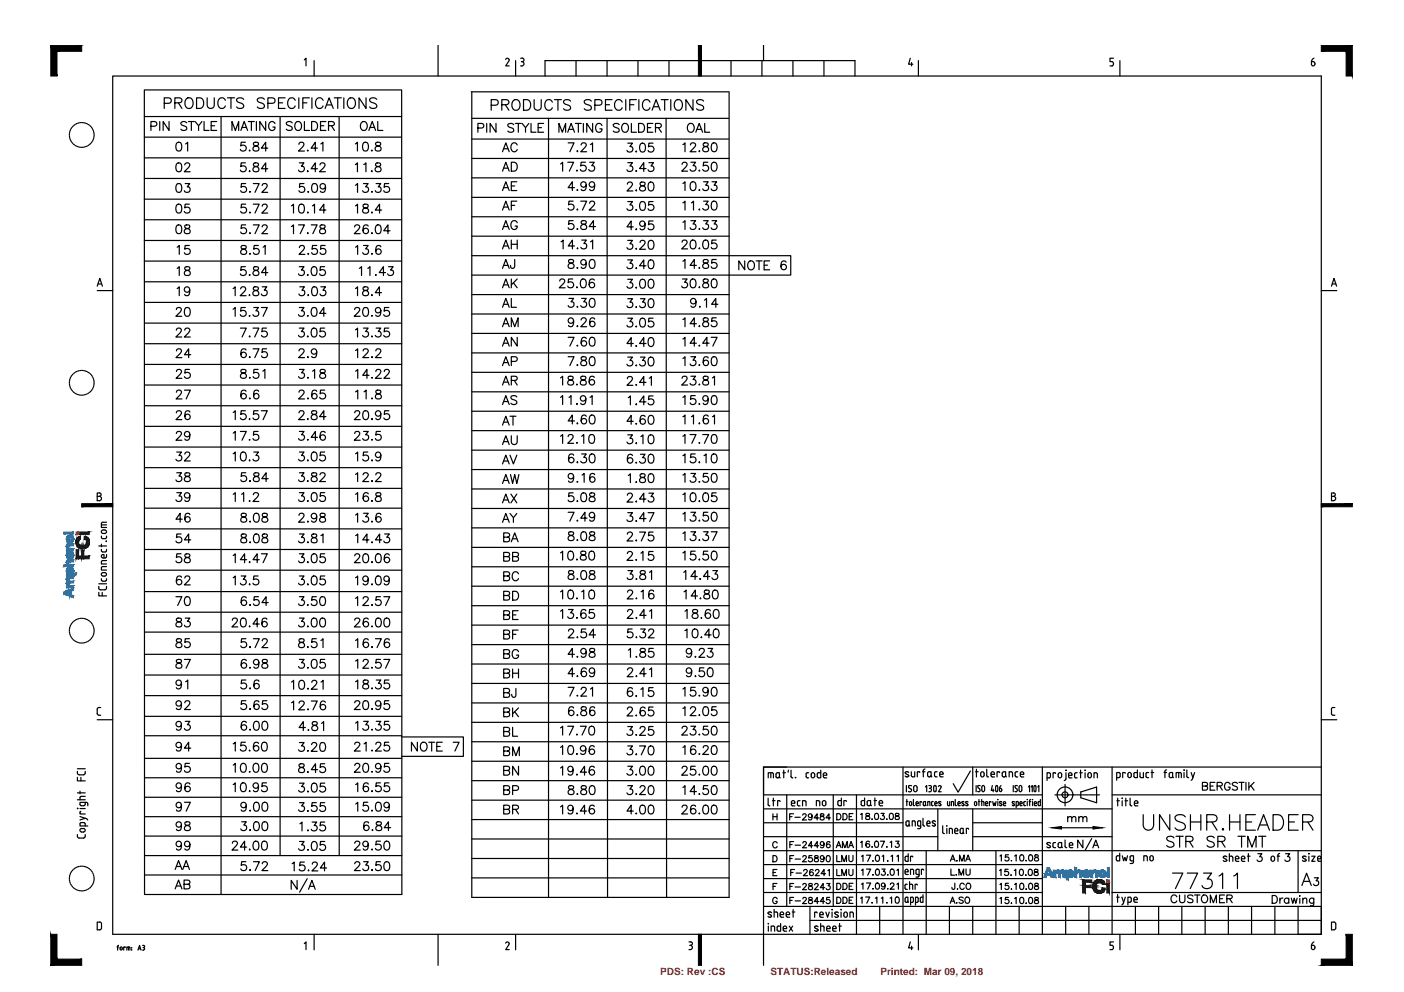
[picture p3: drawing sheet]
<svg xmlns="http://www.w3.org/2000/svg" width="297mm" height="210mm" viewBox="0 0 297 210" stroke-linecap="round" stroke-linejoin="round" font-family="sans-serif">
<defs><g id="words">
<g font-size="2.1" fill="#f00">
<text x="139.7" y="206.4">PDS: Rev :CS</text>
<text x="163" y="206.4">STATUS:Released</text>
<text x="186.3" y="206.4">Printed: Mar 09, 2018</text>
</g>
</g></defs>
<!-- layer: A0_B -->
<path d="M166.4 162.3h-4.9v5.9M279.5 191.8v5.9h-4.9" fill="none" stroke="#000" stroke-width=".25"/>
<!-- layer: A0_T -->
<g fill="none" stroke="#000" stroke-width=".25">
<path d="M163.5 172.2v1.3M163.5 172.8h.9M164.4 172.2v1.3M164.4 178.4a.48 .48 0 0 0-.5-.3 .48 .48 0 0 0-.4 .5v.3a.48 .48 0 0 0 .4 .5 .48 .48 0 0 0 .5-.3M167.1 172.8h.5M167.1 178.7h.5M167.9 172.2h-.8v1.3M167.9 178.1h-.8v1.3M168.2 172.9h1.1M168.2 178.8h1.1M169.8 172.5l.1-.2 .4-.1 .3 .4-.9 .9h.9M169.9 178.4l.2-.3h.2l.3 .2-.2 .5-.6 .6h.9"/>
<path d="M171.8 172.6a.4 .4 0 0 1-.6 .3 .4 .4 0 0 1-.1-.6 .4 .4 0 0 1 .7 .1v.2a.61 .61 0 0 1-.5 .9l-.2-.2M172 179h-1l.7-.9v1.3M173.2 173.1h-1l.7-.9v1.3M173.2 179h-.9l.6-.9v1.3M173.6 172.3v.3a.56 .56 0 0 1 .6 .2 .56 .56 0 0 1 .1 .6h-.7v-.5l.7-.4v-.2zM174.3 178.5a.4 .4 0 0 1-.5 .4 .4 .4 0 0 1-.2-.7 .4 .4 0 0 1 .7 .1v.2a.6 .6 0 0 1-.5 .9l-.2-.2M175.6 178.3l-.1-.2a.64 .64 0 0 0-.7 .5 .64 .64 0 0 0 .4 .8 .4 .4 0 0 0 .5-.4 .4 .4 0 0 0-.4-.4 .4 .4 0 0 0-.4 .4M175.7 173.1h-1l.7-.9v1.3M176.9 179.4l.5-1.3 .5 1.3M177 172.1h.5a.71 .71 0 0 1 .4 .7 .71 .71 0 0 1-.4 .7h-.5zM177.1 178.9h.7M178.2 179.4v-1.3l.5 1.3 .6-1.3v1.3"/>
<path d="M178.3 172.1h.5a.7 .7 0 0 1 .4 .7 .7 .7 0 0 1-.4 .7h-.5zM179.5 179.4l.6-1.3 .5 1.3M179.7 172.8h.4M179.7 178.9h.7M180.5 172.1h-.8v1.4h.8M182.1 172.3l.3-.2v1.3M182.1 178.2l.3-.2v1.3M183.3 172.1v.4l.5 .2 .2 .3a.43 .43 0 0 1-.4 .4 .43 .43 0 0 1-.5-.4l.2-.3 .7-.3-.1-.3zM184 178.2l-.1-.1a.64 .64 0 0 0-.8 .4 .64 .64 0 0 0 .5 .8 .41 .41 0 0 0 .4-.4 .41 .41 0 0 0-.4-.4 .41 .41 0 0 0-.4 .4M184.4 173.4h.2zM184.4 179.2h.2zM185.2 172.1h.2a.67 .67 0 0 1 .5 .7 .67 .67 0 0 1-.5 .6 .83 .83 0 0 1-.2-1.3z"/>
<path d="M185.2 178.1l.2-.1a.68 .68 0 0 1 .5 .6 .68 .68 0 0 1-.5 .7 .83 .83 0 0 1-.2-1.2zM186.3 178h.8l-.6 1.3M186.4 172.1h.7l-.4 .5a.44 .44 0 0 1 .3 .7 .44 .44 0 0 1-.7-.1M187.6 173.4h.1zM187.6 179.2h.1zM188.3 172.1h.2a.66 .66 0 0 1 .5 .7 .66 .66 0 0 1-.5 .6l-.3-.2zM188.3 178.2l.3-.2v1.3M189.5 172.1v.4l.6 .2 .2 .3a.43 .43 0 0 1-.5 .4 .43 .43 0 0 1-.4-.4l.2-.3 .6-.3-.1-.3zM189.5 178h.7l-.4 .5a.43 .43 0 0 1 .4 .4 .43 .43 0 0 1-.3 .5 .43 .43 0 0 1-.5-.4M225.9 173.1l.4-.3 .4 .1 .1 1M225.9 172.8v1.1M226.8 173.1l.3-.3 .4 .1 .1 1"/>
<path d="M228.2 173.1l.4-.3 .4 .1 .1 1M228.2 172.8v1.1M229.1 173.1l.4-.3 .4 .1v1M229.1 177.8v1.6l-1.1-1.6v1.6M231 177.4l-1.4 2.5M231.2 179.4l.6-1.6 .6 1.6M231.4 178.9h.8M241.9 172.4v2.3a1.11 1.11 0 0 0 1.1 1 1.11 1.11 0 0 0 1.1-1v-2.3M247.5 172.4v3.3l-2.2-3.3v3.3M248.4 177.3a.85 .85 0 0 0-.9-.4 .85 .85 0 0 0-.7 .6l.3 .3 .8 .4a.55 .55 0 0 1 .5 .4 .55 .55 0 0 1-.2 .5 1.01 1.01 0 0 1-1.4-.2M248.8 177h1.5M249.6 177v2.3"/>
<path d="M250.8 172.8a1.44 1.44 0 0 0-2.2 0 .83 .83 0 0 0 .6 1l.9 .3a.8 .8 0 0 1 .6 .6 .8 .8 0 0 1-.2 .8 1.43 1.43 0 0 1-1.9-.3M250.9 178.1l1.3-.2a.56 .56 0 0 0 0-.8l-1.3-.1v2.3M251.6 178.1l.8 1.2M251.9 172.4v3.3M251.9 173.9h2.2M254.1 172.4v3.3M254.4 166.3l.9-.1 .2-.2-.1-.3-.3-.2h-.7v1.7h.7a.44 .44 0 0 0 .4-.4 .44 .44 0 0 0-.4-.5M255.3 173.9h1.4l.5-.1a.75 .75 0 0 0 0-1.3l-.5-.1h-1.4v3.3M256 166.3h.7M256.4 173.9l1.1 1.8M256.9 177.3a.85 .85 0 0 0-.8-.4 .85 .85 0 0 0-.7 .6l.2 .3 .8 .4a.55 .55 0 0 1 .5 .4 .55 .55 0 0 1-.2 .5 1 1 0 0 1-1.3-.2M257 165.5h-1v1.7h1"/>
<path d="M257.5 166.3l.9-.1 .2-.3-.4-.4h-.7v1.7M257.7 178.1l1.3-.2a.56 .56 0 0 0 0-.8l-1.3-.1v2.3M258.1 166.3l.5 .9M258.4 178.1l.8 1.2M258.6 175.5l.1-.2 .2 .2-.2 .2zM260.1 173.9h2.2M260.1 172.4v3.3M260.2 165.9a.6 .6 0 0 0-.6-.4 .6 .6 0 0 0-.5 .7 .68 .68 0 0 0 .2 .8 .68 .68 0 0 0 .9 0v-.4h-.3M261.8 165.8a.62 .62 0 0 0-.6-.3 .62 .62 0 0 0-.5 .4l.2 .3 .8 .3 .1 .5a.73 .73 0 0 1-1.1 0M261.9 177h1.6M262.1 165.5h1.1M262.3 172.4v3.3"/>
<path d="M262.7 165.5v1.7M262.7 177v2.3M263.6 173.9h1.2M263.6 165.5v1.7M264 179.3v-2.3l.9 2.3 .8-2.3v2.3M264.2 165.5v1.7M264.6 166.2l.7 1M265.3 165.5l-1.1 1.1M265.6 172.4h-2v3.3h2M266.1 175.7l1.2-3.3 1.3 3.3M266.3 177h1.5M266.5 174.6h1.6"/>
<path d="M267.1 177v2.3M269.3 172.4h1.1a1.75 1.75 0 0 1 1.2 1.6 1.75 1.75 0 0 1-1.2 1.7h-1.1zM272.6 173.9h1.3M274.7 172.4h-2.1v3.3h2.1M275.6 173.9h1.4l.5-.1a.75 .75 0 0 0 0-1.3l-.5-.1h-1.4v3.3M276.7 173.9l1.1 1.8M163.5 181h.4a.7 .7 0 0 1 .5 .7 .7 .7 0 0 1-.5 .7h-.4zM163.5 184.6h.6M163.5 187.6h.6M164.4 184h-.9v1.3h.9M164.4 186.9h-.9v1.4M164.4 190.2a.48 .48 0 0 0-.5-.3 .48 .48 0 0 0-.4 .5v.3a.47 .47 0 0 0 .4 .5 .47 .47 0 0 0 .5-.5h-.3"/>
<path d="M167.1 181.7h.5M167.1 187.6h.5M167.1 190.5h.5M167.3 184.6h.5M167.9 181h-.8v1.4M167.9 186.9h-.8v1.4M167.9 189.9h-.8v1.3M168.1 184h-.8v1.3M168.2 181.8h1.1M168.2 187.7h1.1M168.2 190.6h1.1M168.4 184.7h1.1"/>
<path d="M169.9 181.4l.2-.4 .4 .1 .1 .2-.8 1.1h.9M169.9 187.2l.2-.3h.2l.3 .3-.2 .4-.6 .7h.9M169.9 190.2l.2-.3h.4l.1 .2-.8 1.1h.9M170 184.3l.3-.3h.2l.3 .2-.2 .5-.6 .6h.9M171.2 187v.4l.5 .2 .2 .2a.43 .43 0 0 1-.4 .5 .43 .43 0 0 1-.5-.5l.2-.2 .6-.4v-.2zM171.2 189.9v.4l.5 .2 .2 .3a.43 .43 0 0 1-.4 .4 .43 .43 0 0 1-.5-.4l.8-.6v-.3zM171.8 181h-.6l-.1 .6a.46 .46 0 0 1 .7 0 .46 .46 0 0 1-.1 .7 .46 .46 0 0 1-.7-.2M172 184.2v-.2a.64 .64 0 0 0-.8 .5 .64 .64 0 0 0 .5 .8 .41 .41 0 0 0 .4-.4 .41 .41 0 0 0-.4-.4 .41 .41 0 0 0-.4 .4M172.4 187.2l.2-.3h.2l.3 .3-.2 .4-.6 .7h.9M172.4 181.1v.4a.53 .53 0 0 1 .6 .2 .53 .53 0 0 1 0 .6h-.6a.53 .53 0 0 1 0-.6 .53 .53 0 0 1 .6-.2v-.4zM172.5 184.3l.3-.3h.2l.3 .2-.2 .5-.6 .6h.8M173.2 190.8h-.9l.6-.9v1.3"/>
<path d="M174.3 181.5a.4 .4 0 0 1-.5 .3 .4 .4 0 0 1-.2-.6 .4 .4 0 0 1 .7 0v.3a.62 .62 0 0 1-.5 .9l-.2-.2M174.5 187.8h-1l.7-.9v1.4M174.5 190.8h-1l.7-.9v1.3M174.7 184.9h-1l.6-.9v1.3M174.9 186.9h.7l-.4 .5a.44 .44 0 0 1 .4 .7 .44 .44 0 0 1-.8-.1M175 181.1l.1-.1a.68 .68 0 0 1 .6 .7 .68 .68 0 0 1-.6 .7 .87 .87 0 0 1-.1-1.3zM175.1 184.2l.4-.2v1.3M175.5 189.9h-.6v.6a.46 .46 0 0 1 .6-.1 .46 .46 0 0 1 0 .7 .46 .46 0 0 1-.7-.2M177 181v1.3h.8M177 184v1.3h.8M177 186.9h.5a.71 .71 0 0 1 .4 .7 .71 .71 0 0 1-.4 .6h-.5zM177 189.8h.5a.71 .71 0 0 1 .4 .7 .71 .71 0 0 1-.4 .7h-.5z"/>
<path d="M178.1 182.3v-1.3l.5 1.3 .5-1.3v1.3M178.1 185.3v-1.3l.5 1.3 .5-1.3v1.3M178.3 186.9h.5a.7 .7 0 0 1 .4 .7 .7 .7 0 0 1-.4 .6h-.5zM178.3 189.8h.5a.7 .7 0 0 1 .4 .7 .7 .7 0 0 1-.4 .7h-.5zM179.6 181v.9l.4 .4 .4-.2 .1-1.1M179.6 184v.9l.4 .4 .4-.2 .1-1.1M179.7 187.5h.4M179.7 190.5h.4M180.5 186.9h-.8v1.3h.8M180.5 189.8h-.8v1.4h.8M182.1 190.1l.3-.3v1.3M182.3 181.2l.3-.2v1.3"/>
<path d="M182.3 184.2l.3-.3v1.3M182.3 187.1l.3-.3v1.4M183.1 189.8h.9l-.6 1.3M183.3 181h.9l-.6 1.3M183.3 183.9h.9l-.6 1.3M183.3 186.8h.9l-.6 1.4M184.4 191.1h.2zM184.6 182.2h.2zM184.6 185.1h.2zM184.6 188.1h.2zM185.2 190.1l.3-.3v1.3M185.4 181h.2a.68 .68 0 0 1 .5 .6 .68 .68 0 0 1-.5 .7 .83 .83 0 0 1-.2-1.3z"/>
<path d="M185.4 184l.2-.1a.68 .68 0 0 1 .5 .7 .68 .68 0 0 1-.5 .6 .83 .83 0 0 1-.2-1.2zM185.4 186.9l.2-.1a.68 .68 0 0 1 .5 .7 .68 .68 0 0 1-.5 .7 .83 .83 0 0 1-.2-1.3zM186.5 190.1l.3-.3v1.3M186.6 183.9h.7l-.4 .5a.43 .43 0 0 1 .3 .7 .43 .43 0 0 1-.7-.1M186.6 181.2l.3-.2v1.3M187.3 187.3a.4 .4 0 0 1-.6 .3 .4 .4 0 0 1-.2-.6 .4 .4 0 0 1 .7 0l.1 .3a.6 .6 0 0 1-.5 .9l-.3-.2M187.6 191.1h.1zM187.8 182.2h.1zM187.8 185.1h.1zM187.8 188.1h.1zM188.3 190.1l.3-.3v1.3M188.4 187.2l.2-.4h.3l.2 .3-.2 .4-.6 .7h.9"/>
<path d="M188.5 181.2l.3-.2v1.3M188.5 184l.2-.1a.68 .68 0 0 1 .5 .7 .68 .68 0 0 1-.5 .6 .83 .83 0 0 1-.2-1.2zM189.6 189.9l.2-.1a.68 .68 0 0 1 .5 .7 .68 .68 0 0 1-.5 .6 .87 .87 0 0 1-.2-1.2zM189.8 181.2l.3-.2v1.3M189.8 184.2l.3-.3v1.3M189.8 187.1l.3-.3v1.4M201 191.1l.5-1.3 .5 1.3M201.1 182.2l.5-1.3 .5 1.3M201.2 183.9v1.3h.7M201.2 190.7h.6M201.3 181.8h.6M202 186.9v1a.32 .32 0 0 1-.4 .3 .32 .32 0 0 1-.2-.4"/>
<path d="M202.2 185.1h.2zM202.3 191.1h.2zM202.4 182.2h.1zM202.5 188.1h.1zM202.9 185.2v-1.3l.5 1.3 .5-1.3v1.3M203 182.2v-1.3l.5 1.3 .5-1.3v1.3M203.8 190l-.3-.2-.6 .2 .1 .3 .8 .5v.1l-.3 .2-.6-.2M204 187.2a.48 .48 0 0 0-.6-.3 .48 .48 0 0 0-.3 .5v.3a.48 .48 0 0 0 .4 .5 .48 .48 0 0 0 .5-.3M204.3 190a.6 .6 0 0 1 .8 .1 .6 .6 0 0 1-.1 .8 .6 .6 0 0 1-.8 0 .6 .6 0 0 1 .1-.9zM204.3 182.2l.5-1.3 .5 1.3M204.4 183.9v.9l.3 .4 .5-.2v-1.1M204.5 187.1l.1-.2a.61 .61 0 0 1 .8 .6 .61 .61 0 0 1-.8 .6l-.2-.4z"/>
<path d="M204.5 181.8h.6M211.5 184.2l.3-.3v1.4M211.6 181.1l.3-.2v1.3M211.6 187.2l.3-.3v1.3M211.6 190.1l.3-.2v1.3M213.3 183.9h-.6l-.1 .6a.47 .47 0 0 1 .7 0 .47 .47 0 0 1-.1 .7 .47 .47 0 0 1-.7-.2M213.4 180.9h-.7v.5a.46 .46 0 0 1 .7 0 .46 .46 0 0 1-.1 .7 .46 .46 0 0 1-.7-.2M213.4 186.9h-.7v.6a.46 .46 0 0 1 .7-.1 .46 .46 0 0 1-.1 .7 .46 .46 0 0 1-.7-.1M213.4 189.9h-.7v.5a.46 .46 0 0 1 .7 0 .46 .46 0 0 1-.1 .7 .46 .46 0 0 1-.7-.2M213.8 185.2h.2zM213.9 182.1h.2zM213.9 188.2h.2z"/>
<path d="M213.9 191.1h.2zM214.6 184.2l.3-.3v1.4M214.7 181.1l.3-.2v1.3M214.7 187.2l.3-.3v1.3M214.7 190.1l.3-.2v1.3M215.9 184l.1-.1a.68 .68 0 0 1 .5 .7 .68 .68 0 0 1-.5 .7 .83 .83 0 0 1-.1-1.3zM215.9 180.9h.2a.68 .68 0 0 1 .5 .6 .68 .68 0 0 1-.5 .7 .83 .83 0 0 1-.2-1.3zM215.9 187l.2-.1a.68 .68 0 0 1 .5 .7 .68 .68 0 0 1-.5 .6 .83 .83 0 0 1-.2-1.2zM215.9 189.9h.2a.68 .68 0 0 1 .5 .6 .68 .68 0 0 1-.5 .7 .83 .83 0 0 1-.2-1.3zM217 185.2h.1zM217 182.1h.2zM217 188.2h.2z"/>
<path d="M217 191.1h.2zM217.7 184l.2-.1a.68 .68 0 0 1 .5 .7 .68 .68 0 0 1-.5 .7 .83 .83 0 0 1-.2-1.3zM217.8 180.9h.2a.68 .68 0 0 1 .5 .6 .68 .68 0 0 1-.5 .7 .84 .84 0 0 1-.2-1.3zM217.8 187l.2-.1a.68 .68 0 0 1 .5 .7 .68 .68 0 0 1-.5 .6 .85 .85 0 0 1-.2-1.2zM217.8 189.9h.2a.68 .68 0 0 1 .5 .6 .68 .68 0 0 1-.5 .7 .85 .85 0 0 1-.2-1.3zM218.9 184v.4l.6 .2 .2 .2a.44 .44 0 0 1-.5 .5 .44 .44 0 0 1-.4-.5l.8-.5-.1-.3zM219 180.9l-.1 .3 .2 .2a.46 .46 0 0 1 .6 .2 .46 .46 0 0 1-.2 .6 .46 .46 0 0 1-.6-.3l.1-.4 .7-.3-.1-.3zM219 187v.3a.53 .53 0 0 1 .6 .2 .53 .53 0 0 1 0 .7h-.6a.53 .53 0 0 1 0-.7 .53 .53 0 0 1 .6-.2v-.3zM219 189.9l-.1 .3 .2 .2a.46 .46 0 0 1 .6 .2 .46 .46 0 0 1-.2 .6 .46 .46 0 0 1-.6-.3l.1-.4 .7-.3-.1-.3zM248.1 184.7h2.1l-1.5 3.3M249 189.8a.64 .64 0 0 0-.7-.4 .64 .64 0 0 0-.6 .6v.4a.64 .64 0 0 0 .6 .6 .64 .64 0 0 0 .7-.4M249.5 189.4v1.1a.58 .58 0 0 0 .6 .5 .58 .58 0 0 0 .6-.5v-1.1"/>
<path d="M251.2 184.7h2.2l-1.6 3.3M252.4 189.6a.64 .64 0 0 0-1.1 .2l.1 .2 .8 .3 .2 .5a.75 .75 0 0 1-1.1 0M252.7 189.4h1.2M253.3 189.4v1.6M254.5 189.4a.79 .79 0 0 1 1 .8 .79 .79 0 0 1-1 .7l-.3-.5v-.4zM254.6 184.7h1.7l-.9 1.3a1.05 1.05 0 0 1 1.1 1.2 1.05 1.05 0 0 1-1.4 .8l-.5-.1-.3-.5M256.1 191v-1.6l.6 1.6 .7-1.6v1.6M257.9 185.4l.8-.7v3.3M258 190.2h.7M259.1 189.4h-1.1v1.6h1.1M259.6 190.2l.9-.1 .2-.3-.1-.3-1-.1v1.6M260.1 190.2l.6 .8"/>
<path d="M261 185.4l.8-.7v3.3M266.1 180.6h.9l-.5 .7a.55 .55 0 0 1 .4 .9 .55 .55 0 0 1-.9-.2M272 180.6h.9l-.5 .7a.55 .55 0 0 1 .4 .8 .55 .55 0 0 1-1-.2"/>
</g>
<!-- layer: BASE -->
<g fill="none" stroke="#000" stroke-width=".25">
<path d="M30.5 19h54.5v170.3h-54.4zM99.7 19.4h54.4M99.8 19.4v170.5h54.5v-170.5M30.5 24.7h54.5M30.5 29h54.5M30.5 37.8h54.5M30.5 33.4h54.5M31.9 26.7h.8a.5 .5 0 0 0 .5-.5 .5 .5 0 0 0-.5-.5h-.8v1.9M33.8 25.7v1.9M34.7 21.9h1a.58 .58 0 0 0 .6-.6 .58 .58 0 0 0-.6-.6h-1v2.2M35.8 25.7v1.9l-1.3-1.9v1.9M37 21.8l1.3-.1a.49 .49 0 0 0 0-.9l-1.3-.1v2.2"/>
<path d="M37.5 30.2a.61 .61 0 0 1 .9 .3 .94 .94 0 0 1-.7 1.5 1.19 1.19 0 0 1-.2-1.8zM37.5 34.6a.58 .58 0 0 1 .9 .2 .95 .95 0 0 1-.7 1.5 1.19 1.19 0 0 1-.2-1.7zM37.5 38.9a.61 .61 0 0 1 .9 .3 .94 .94 0 0 1-.7 1.5 1.19 1.19 0 0 1-.2-1.8zM37.7 21.8l.8 1.1M39.1 34.9l.3-.4 .7 .1a.6 .6 0 0 1-.2 .9l-.9 .8h1.2M39.2 38.8h.9l-.5 .7a.63 .63 0 0 1 .5 1.1 .63 .63 0 0 1-1.1-.3M39.3 30.5l.4-.4v1.9M39.3 21a.83 .83 0 0 1 1-.3 .83 .83 0 0 1 .5 .8 .99 .99 0 0 1-.2 1.1 .99 .99 0 0 1-1 .2 1.4 1.4 0 0 1-.3-1.8zM39.5 26a.7 .7 0 0 0-.7-.3 .7 .7 0 0 0-.5 .5l.1 .2 1 .5 .1 .4a.81 .81 0 0 1-1.2 0M39.9 25.7h1.2M40.5 25.7v1.9M41.3 25.7l.7 .9v1"/>
<path d="M41.6 20.7h.7a1.2 1.2 0 0 1 .8 1.1 1.2 1.2 0 0 1-.8 1.1h-.7zM42.7 25.7l-.7 .9M43.2 25.7v1.9h1M43.8 20.7v1.6a.76 .76 0 0 0 .8 .7 .76 .76 0 0 0 .7-.7v-1.6M44.7 26.6h.7M45.8 25.7h-1.1v1.9h1.1M46.8 24.7v164.6M47.7 21.2a.82 .82 0 0 0-1-.5 .82 .82 0 0 0-.6 .8 .98 .98 0 0 0 .2 1.1 .98 .98 0 0 0 1.1 .2l.3-.4M48.1 20.7h1.5M48.9 20.7v2.2M49.1 27.6v-1.9l.7 1.9 .7-1.9v1.9M51 27.6l.7-1.9 .7 1.9"/>
<path d="M51.2 27h.9M51.6 21a.85 .85 0 0 0-.9-.3 .85 .85 0 0 0-.6 .5l.4 .5a1.19 1.19 0 0 1 1.1 .6v.3a1 1 0 0 1-1.5 0M51.9 30.1h-.9l-.1 .8a.66 .66 0 0 1 1 0 .66 .66 0 0 1-.1 1 .66 .66 0 0 1-.9-.3M51.9 34.5h-.9l-.1 .8a.66 .66 0 0 1 1-.1 .66 .66 0 0 1-.1 1 .66 .66 0 0 1-.9-.2M52 38.8h-.9l-.1 .8a.66 .66 0 0 1 1 0 .66 .66 0 0 1-.1 1 .66 .66 0 0 1-1-.3M52.5 25.7h1.3M52.7 31.9h.2zM52.8 36.2l.1 .1h-.1zM53.2 25.7v1.9M53.6 38.8h1.2l-.9 1.9M53.7 30.2a.37 .37 0 0 0 .2 .6 .67 .67 0 0 1 .7 .3 .67 .67 0 0 1 0 .8l-.6 .1a.53 .53 0 0 1-.5-.6 .53 .53 0 0 1 .6-.5l.3-.1a.39 .39 0 0 0 .2-.6zM53.7 34.6l-.1 .3 .3 .3a.68 .68 0 0 1 .7 .3 .68 .68 0 0 1 0 .8 .77 .77 0 0 1-1.1-.3 .93 .93 0 0 1 1.1-.9l.1-.4a.67 .67 0 0 0-1-.1z"/>
<path d="M54.2 25.7v1.9M55.5 39.3l.1-.3 .2-.2 .6 .2a.6 .6 0 0 1-.1 .8l-.9 .9h1.2M55.9 21a.85 .85 0 0 0-.8-.3 .85 .85 0 0 0-.7 .5l.2 .3 .9 .4a.56 .56 0 0 1 .2 .9 1.04 1.04 0 0 1-1.3-.2M56.2 25.7v1.9l-1.2-1.9v1.9M56.7 31.3h-1.4l.9-1.2v1.9M56.7 35.7h-1.4l.9-1.2v1.8M56.7 21.9h1a.58 .58 0 0 0 .5-.6 .58 .58 0 0 0-.5-.6h-1v2.2M58.2 26.2a.69 .69 0 0 0-.8-.5 .69 .69 0 0 0-.6 .7v.5a.67 .67 0 0 0 .7 .7 .67 .67 0 0 0 .7-.7h-.5M58.9 21.8h.9M59.3 24.7v156.3M60.3 20.7h-1.4v2.2h1.4M61.8 26a.7 .7 0 0 0-.7-.3 .7 .7 0 0 0-.5 .5l.2 .2 .9 .4a.45 .45 0 0 1 0 .7 .86 .86 0 0 1-1.1-.2"/>
<path d="M62.5 21.2a.82 .82 0 0 0-1-.5 .82 .82 0 0 0-.6 .8 .98 .98 0 0 0 .2 1.1 .98 .98 0 0 0 1 .2l.4-.4M62.5 26l.2-.2a.89 .89 0 0 1 1.1 .4 .89 .89 0 0 1-.2 1.1 .69 .69 0 0 1-.8 .3 .69 .69 0 0 1-.4-.7zM63.2 20.7v2.2M63.2 30.5l.1-.2 .3-.2 .6 .2a.6 .6 0 0 1-.2 .8l-.8 .9h1.2M63.3 34.5h1l-.5 .7a.62 .62 0 0 1 .4 1 .62 .62 0 0 1-1-.2M64.1 21.8h.8M64.3 38.8h-.9l-.1 .8a.66 .66 0 0 1 1 .1 .66 .66 0 0 1-.1 .9 .66 .66 0 0 1-1-.3M64.4 25.7v1.9h1.1M65 31.9h.2zM65.1 36.2l.1 .1h-.1zM65.5 20.7h-1.4v2.2M65.9 25.7h.7a1.01 1.01 0 0 1 .6 1 1.01 1.01 0 0 1-.6 .9h-.7z"/>
<path d="M66 20.7v2.2M66.2 38.9a.63 .63 0 0 1 .9 .3 .94 .94 0 0 1-.6 1.5 1.01 1.01 0 0 1-.5-1.5zM67.2 31.3h-1.4l.9-1.2v1.9M67.2 35.7h-1.4l.9-1.2v1.8M67.7 34.9l.3-.4 .7 .1a.6 .6 0 0 1-.2 .9l-.9 .8h1.2M67.8 26.6h.7M67.9 30.5l.4-.4v1.9M68.4 21.2a.83 .83 0 0 0-1-.5 .83 .83 0 0 0-.6 .8 .98 .98 0 0 0 .2 1.1 .98 .98 0 0 0 1 .2l.4-.4M68.8 22.9l.8-2.2 .9 2.2M68.9 39.5a.58 .58 0 0 1-.8 .4 .58 .58 0 0 1-.3-.9 .58 .58 0 0 1 1 .1 1.32 1.32 0 0 1-.5 1.6l-.4-.1-.1-.2M69 25.7h-1.2v1.9h1.2M69.1 22.2h1.1"/>
<path d="M69.5 26.6l1.1-.1 .2-.4-.5-.4h-.8v1.9M70.1 26.6l.7 1M70.7 20.7h1.5M71.5 20.7v2.2M71.7 24.7l.1 156.3M72.7 20.7v2.2M73.7 21a.83 .83 0 0 1 .9-.3 .83 .83 0 0 1 .6 .8 .99 .99 0 0 1-.2 1.1 .99 .99 0 0 1-1.1 .2 1.4 1.4 0 0 1-.2-1.8zM75.2 30.5l.4-.4v1.9M75.2 34.8l.4-.3v1.8M75.2 39.2l.4-.4v1.9M76.4 26l.2-.2a.89 .89 0 0 1 1.1 .4 .89 .89 0 0 1-.2 1.1 .69 .69 0 0 1-.8 .3 .69 .69 0 0 1-.4-.7zM76.9 38.8h1l-.5 .7a.63 .63 0 0 1 .4 1.1 .63 .63 0 0 1-1.1-.3"/>
<path d="M77 30.2a.63 .63 0 0 1 .9 .3 .94 .94 0 0 1-.7 1.5 1.01 1.01 0 0 1-.4-1.5zM77 34.8l.4-.3v1.8M77.4 20.7v2.2l-1.4-2.2v2.2M78 27.6l.8-1.9 .7 1.9M78.3 27h.9M78.6 31.9h.2zM78.6 36.3l.1-.1 .1 .1zM79.6 30.2a.37 .37 0 0 0 .1 .6 .67 .67 0 0 1 .8 .3 .67 .67 0 0 1-.1 .8l-.6 .1a.53 .53 0 0 1-.5-.6 .53 .53 0 0 1 .6-.5l.4-.1a.39 .39 0 0 0 .1-.6zM79.6 34.6l-.1 .3 .2 .3a.68 .68 0 0 1 .8 .3 .68 .68 0 0 1-.1 .8 .77 .77 0 0 1-1-.3 .93 .93 0 0 1 1-.9l.1-.4a.67 .67 0 0 0-.9-.1zM79.6 38.8h1l-.6 .7a.63 .63 0 0 1 .5 1.1 .63 .63 0 0 1-1.1-.3M79.7 21a.85 .85 0 0 0-.8-.3 .85 .85 0 0 0-.7 .5l.4 .5a1.19 1.19 0 0 1 1.1 .6v.3a1 1 0 0 1-1.5 0M79.9 25.7v1.9h1.1"/>
<path d="M82.2 38.8h-.8l-.1 .8a.66 .66 0 0 1 1 0 .66 .66 0 0 1-.1 1 .66 .66 0 0 1-1-.3M99.8 25h54.3M99.8 29.4h54.3M99.8 33.5h54.5M99.8 37.6h54.5M101.1 27.1h.8a.49 .49 0 0 0 .5-.5 .49 .49 0 0 0-.5-.5h-.8v1.9M103 26.1v1.9M103.9 22.3h1a.59 .59 0 0 0 .5-.6 .59 .59 0 0 0-.5-.6h-1v2.2M104.9 26.1v1.9l-1.2-1.9v1.9M106.2 22.2h.9a.58 .58 0 0 0 .6-.7l-.3-.3-.3-.1h-.9v2.2M106.3 36.2l.7-1.9 .7 1.9M106.3 32.1l.7-1.9 .7 1.9"/>
<path d="M106.6 35.6h.9M106.6 39.7h.9M106.6 31.5h.9M106.9 22.2l.8 1.1M108.2 34.3h.6a1.01 1.01 0 0 1 .6 1 1.01 1.01 0 0 1-.6 .9h-.6zM108.2 39.3h.7M108.5 21.4a.83 .83 0 0 1 1-.3 .83 .83 0 0 1 .5 .8 .98 .98 0 0 1-.2 1.1 .98 .98 0 0 1-1.1 .2 1.4 1.4 0 0 1-.2-1.8zM108.7 26.4a.71 .71 0 0 0-1.3 .2l.2 .2 .7 .3a.44 .44 0 0 1 .4 .3 .44 .44 0 0 1-.2 .5 .88 .88 0 0 1-1.1-.2M109 26.1h1.3M109.3 38.5h-1.1v1.8h1.1M109.4 30.7a.69 .69 0 0 0-.8-.5 .69 .69 0 0 0-.5 .7v.5a.68 .68 0 0 0 .5 .7 .68 .68 0 0 0 .8-.5M109.7 26.1v1.9"/>
<path d="M110.5 26.1l.7 .9v1M110.8 21.1h.7a1.2 1.2 0 0 1 .8 1.1 1.2 1.2 0 0 1-.8 1.1h-.7zM111.9 26.1l-.7 .9M112.3 26.1v1.9h1.1M113 21.1v1.6a.76 .76 0 0 0 .8 .6 .76 .76 0 0 0 .7-.6v-1.6M113.8 27h.8M115 26.1h-1.2v1.9h1.2M116 25v164.9M116.9 21.6a.82 .82 0 0 0-1-.5 .82 .82 0 0 0-.6 .8 .97 .97 0 0 0 .2 1.1 .97 .97 0 0 0 1 .2l.4-.4M117.3 21.1h1.5M118 21.1v2.2M118.3 28v-1.9l.7 1.9 .7-1.9v1.9"/>
<path d="M118.6 34.7l.4-.4v1.9M120.1 28l.7-1.9 .8 1.9M120.1 34.3h1.3l-.9 1.9M120.2 30.2h1.2l-.8 1.9M120.4 27.4h.9M120.7 21.4a.84 .84 0 0 0-.8-.4 .84 .84 0 0 0-.7 .6l.2 .3 .9 .4a.54 .54 0 0 1 .4 .4 .54 .54 0 0 1-.2 .5 1.02 1.02 0 0 1-1.3-.2M121.5 39.7h-1.3l.9-1.2v1.8M121.7 26.1h1.3M122.1 36v.2zM122.1 32h.2l-.2 .1zM122.4 26.1v1.9M123 30.7l.3-.5 .6 .2a.58 .58 0 0 1-.1 .8l-.9 .9h1.2"/>
<path d="M123.4 26.1v1.9M123.9 34.3h-.9l-.1 .8a.66 .66 0 0 1 1 0 .66 .66 0 0 1-.1 1 .66 .66 0 0 1-1-.2M124 39.1a.58 .58 0 0 1-.8 .5 .58 .58 0 0 1-.2-1 .58 .58 0 0 1 .9 .1 1.32 1.32 0 0 1-.4 1.6l-.4-.1-.1-.1M124.7 34.3h1l-.5 .8a.62 .62 0 0 1 .4 1 .62 .62 0 0 1-1-.2M124.9 30.6l.5-.4v1.9M125.1 21.4a.85 .85 0 0 0-.8-.4 .85 .85 0 0 0-.7 .6l.2 .3 .9 .4a.54 .54 0 0 1 .4 .4 .54 .54 0 0 1-.2 .5 1.04 1.04 0 0 1-1.3-.2M125.4 26.1v1.9l-1.3-1.9v1.9M125.8 39.1a.58 .58 0 0 1-.8 .5 .58 .58 0 0 1-.2-1 .58 .58 0 0 1 .9 .1 1.78 1.78 0 0 1-.1 1.5 .57 .57 0 0 1-.9-.1M125.8 22.3h1a.59 .59 0 0 0 .6-.6 .59 .59 0 0 0-.6-.6h-1v2.2M127.4 26.6a.69 .69 0 0 0-.8-.5 .69 .69 0 0 0-.6 .7v.5a.67 .67 0 0 0 .7 .7 .67 .67 0 0 0 .7-.7h-.5M128.1 22.2h.9M128.4 25l.1 164.9"/>
<path d="M129.5 21.1h-1.4v2.2h1.4M131 26.4a.71 .71 0 0 0-1.3 .2l.4 .3 .5 .2a.45 .45 0 0 1 .4 .3 .45 .45 0 0 1-.2 .5 .9 .9 0 0 1-1.1-.2M131.6 21.6a.83 .83 0 0 0-.9-.5 .83 .83 0 0 0-.7 .8 .99 .99 0 0 0 .3 1.1 .99 .99 0 0 0 1 .2l.3-.4M131.7 26.4a.7 .7 0 0 1 .8-.3 .7 .7 0 0 1 .5 .7v.5a.72 .72 0 0 1-.8 .7 .72 .72 0 0 1-.7-.7zM132.4 21.1v2.2M132.7 39l.4-.5h.3l.4 .4-.3 .6-.9 .9h1.3M132.8 34.4h1l-.5 .7a.63 .63 0 0 1 .6 .6 .63 .63 0 0 1-.5 .7 .63 .63 0 0 1-.8-.5M132.8 30.3h1l-.5 .7a.62 .62 0 0 1 .4 1 .62 .62 0 0 1-1.1-.2M133.2 22.2h.9M133.6 26.1v1.9h1.1M134.5 36.2h.2zM134.5 32.1l.1-.1 .1 .1z"/>
<path d="M134.6 21.1h-1.4v2.2M135.1 26.1h.6a1 1 0 0 1 .7 1 1 1 0 0 1-.7 .9h-.6zM135.2 21.1v2.2M135.5 38.6a.4 .4 0 0 0 .2 .6 .67 .67 0 0 1 .7 .3 .67 .67 0 0 1 0 .8 .74 .74 0 0 1-1.1-.3 .93 .93 0 0 1 1.1-.8l.1-.4a.7 .7 0 0 0-1-.2zM135.6 30.4a.58 .58 0 0 1 .9 .2 .95 .95 0 0 1-.6 1.6 1.17 1.17 0 0 1-.3-1.8zM136.7 35.7h-1.4l.9-1.3v1.9M137 27h.7M137.3 34.4h1l-.6 .7a.62 .62 0 0 1 .5 1 .62 .62 0 0 1-1.1-.2M137.4 38.6a.61 .61 0 0 1 .9 .3 .87 .87 0 0 1 0 1 .87 .87 0 0 1-.9 .4 1.5 1.5 0 0 1 0-1.7zM137.5 21.6a.82 .82 0 0 0-.9-.5 .82 .82 0 0 0-.7 .8 .97 .97 0 0 0 .2 1.1 .97 .97 0 0 0 1.1 .2l.3-.4M138 23.3l.8-2.2 .9 2.2M138.1 26.1h-1.1v1.9h1.1"/>
<path d="M138.2 30.3h-.9l-.1 .8a.66 .66 0 0 1 1 0 .66 .66 0 0 1-.1 1 .66 .66 0 0 1-1-.3M138.3 22.6h1M138.7 27l1-.1 .2-.4-.4-.4h-.8v1.9M139.3 27l.6 1M139.9 21.1h1.5M140.6 21.1v2.2M140.9 25l.1 164.9M141.9 21.1v2.2M142.9 21.4a.83 .83 0 0 1 .9-.3 .83 .83 0 0 1 .6 .8 .98 .98 0 0 1-.2 1.1 .98 .98 0 0 1-1.1 .2 1.4 1.4 0 0 1-.2-1.8zM144.3 34.8l.4-.5h.3l.3 .2a.6 .6 0 0 1-.2 .8l-.9 .9h1.3M144.5 38.8l.4-.3v1.8M144.5 30.6l.4-.4v1.9"/>
<path d="M145.6 26.4a.7 .7 0 0 1 .8-.3 .7 .7 0 0 1 .5 .7v.5a.72 .72 0 0 1-.8 .7 .72 .72 0 0 1-.7-.7zM146.1 30.7l.1-.3 .2-.2 .7 .2a.58 .58 0 0 1-.2 .8l-.9 .9h1.2M146.2 34.3h1l-.6 .8a.62 .62 0 0 1 .5 1 .62 .62 0 0 1-1.1-.2M146.3 38.5a.61 .61 0 0 1 .9 .3 .94 .94 0 0 1-.7 1.5 1.19 1.19 0 0 1-.2-1.8zM146.6 21.1v2.2l-1.5-2.2v2.2M147.2 28l.7-1.9 .7 1.9M147.5 27.4h.9M147.9 36.1l.1-.1 .1 .1zM147.9 32h.2l-.1 .1zM148.9 38.5h.9l-.5 .7a.62 .62 0 0 1 .5 1 .62 .62 0 0 1-1.1-.2M148.9 21.4a.84 .84 0 0 0-.8-.4 .84 .84 0 0 0-.7 .6l.2 .3 .8 .4a.54 .54 0 0 1 .4 .4 .54 .54 0 0 1-.2 .5 1.02 1.02 0 0 1-1.2-.2M148.9 30.3a.4 .4 0 0 0 .1 .6 .67 .67 0 0 1 .8 .3 .67 .67 0 0 1-.1 .8 .74 .74 0 0 1-1-.2 .93 .93 0 0 1 1-.9l.1-.4a.7 .7 0 0 0-.9-.2z"/>
<path d="M149.1 26.1v1.9h1M149.7 34.3h-.8l-.1 .8a.66 .66 0 0 1 1 0 .66 .66 0 0 1-.2 1 .66 .66 0 0 1-.9-.2M150.6 38.5h1l-.5 .7a.63 .63 0 0 1 .6 .8 .63 .63 0 0 1-1.1 .2l-.1-.2M150.7 34.4a.58 .58 0 0 1 .9 .3 .95 .95 0 0 1-.6 1.5 1.02 1.02 0 0 1-.4-1.5zM150.7 30.3a.61 .61 0 0 1 .9 .3 .87 .87 0 0 1 .1 1 .87 .87 0 0 1-1 .4 1.5 1.5 0 0 1 0-1.7zM30.5 50.9h54.5M30.5 42.1h54.5M30.5 55.2h54.5M30.5 46.5h54.5M30.6 59.6h54.4M37.5 56.8l.4-.4v1.9M37.5 52.3l.4-.4v1.9"/>
<path d="M37.5 43.3a.61 .61 0 0 1 .9 .3 .95 .95 0 0 1-.7 1.5 1.21 1.21 0 0 1-.2-1.8zM37.5 47.7a.61 .61 0 0 1 .9 .2 .94 .94 0 0 1-.7 1.5 1.19 1.19 0 0 1-.2-1.7zM39.2 56.5a.39 .39 0 0 0 .2 .7 .65 .65 0 0 1 .7 .2 .65 .65 0 0 1 0 .8l-.7 .1-.3-.2a.69 .69 0 0 1 .1-.7 .69 .69 0 0 1 .7-.2 .37 .37 0 0 0 .2-.7zM39.2 47.7a.37 .37 0 0 0 .1 .6 .7 .7 0 0 1 .8 .2 .7 .7 0 0 1 0 .8l-.3 .1a.6 .6 0 0 1-.8-.3 .96 .96 0 0 1 1.1-.9v-.4a.72 .72 0 0 0-.9-.1zM40.1 51.9h-.9l-.1 .8a.66 .66 0 0 1 1 0 .66 .66 0 0 1-.1 1 .66 .66 0 0 1-1-.2M40.1 43.2h-.9l-.1 .8a.66 .66 0 0 1 1 0 .66 .66 0 0 1-.2 1 .66 .66 0 0 1-.9-.3M51.1 52a.37 .37 0 0 0 .2 .7 .68 .68 0 0 1 .7 .2 .68 .68 0 0 1 0 .8 .77 .77 0 0 1-1.1-.2 .93 .93 0 0 1 1.1-.9l.1-.4a.7 .7 0 0 0-1-.2zM51.9 56.4h-.9l-.1 .8a.66 .66 0 0 1 1 0 .66 .66 0 0 1-.1 1 .66 .66 0 0 1-.9-.3M52 43.2h-.9l-.1 .8a.66 .66 0 0 1 1 0 .66 .66 0 0 1-.1 1 .66 .66 0 0 1-1-.3M52 47.6h-.9l-.1 .8a.66 .66 0 0 1 1 0 .66 .66 0 0 1-.1 1 .66 .66 0 0 1-1-.3M52.7 58.2h.2zM52.8 40.6h.2z"/>
<path d="M52.8 49.4h.2zM52.9 53.6v.2zM52.9 44.9v.2l-.1-.1zM53.6 43.2h1.2l-.9 1.9M53.6 47.6h1.2l-.9 1.8M53.7 56.5a.4 .4 0 0 0 .2 .7 .67 .67 0 0 1 .7 .2 .67 .67 0 0 1 0 .8l-.6 .1a.53 .53 0 0 1-.5-.6 .53 .53 0 0 1 .6-.5h.3a.39 .39 0 0 0 .2-.7zM54.7 51.9h-.9l-.1 .8a.66 .66 0 0 1 1 0 .66 .66 0 0 1-.1 1 .66 .66 0 0 1-1-.2M55.5 43.6l.3-.4h.4l.2 .2a.6 .6 0 0 1-.1 .8l-.9 .9h1.2M55.5 48l.1-.2 .2-.2 .6 .2a.6 .6 0 0 1-.1 .8l-.9 .8h1.2M55.7 52.3l.4-.4v1.9M56.7 57.7h-1.4l.9-1.3v1.9M61.7 43.6l.4-.4v1.9"/>
<path d="M61.7 47.9l.4-.3v1.8M63.2 47.6h1.2l-.9 1.8M63.3 56.4h1l-.5 .8a.63 .63 0 0 1 .6 .8 .63 .63 0 0 1-1.1 .2l-.1-.3M63.3 52.4l.4-.5h.4l.2 .2a.6 .6 0 0 1-.2 .8l-.8 .9h1.2M63.4 43.3a.61 .61 0 0 1 .9 .3 .95 .95 0 0 1-.6 1.5 1.21 1.21 0 0 1-.3-1.8zM65 58.2h.2zM65.1 44.9v.2zM65.1 40.6h.2zM65.1 49.3v.1zM65.2 53.6l.1 .1-.1 .1zM65.8 47.6h1.3l-.9 1.8M66.1 56.5a.61 .61 0 0 1 .9 .3 .94 .94 0 0 1-.6 1.5 1.17 1.17 0 0 1-.3-1.8z"/>
<path d="M66.1 43.6l.4-.4v1.9M67 51.9h-.9l-.1 .8a.66 .66 0 0 1 1 0 .66 .66 0 0 1-.1 1 .66 .66 0 0 1-1-.2M67.8 47.7a.37 .37 0 0 0 .2 .6 .7 .7 0 0 1 .7 .2 .7 .7 0 0 1 .1 .8l-.4 .1-.7-.1a.7 .7 0 0 1 .1-.8 .7 .7 0 0 1 .7-.2 .36 .36 0 0 0 .3-.3 .36 .36 0 0 0-.1-.3zM68.7 56.4h-.9l-.1 .8a.66 .66 0 0 1 1 0 .66 .66 0 0 1-.1 1 .66 .66 0 0 1-1-.3M68.8 51.9h-.9l-.1 .8a.66 .66 0 0 1 1 .1 .66 .66 0 0 1-.1 .9 .66 .66 0 0 1-1-.2M69 44.5h-1.4l.9-1.3v1.9M75 48l.1-.2 .3-.2h.3l.4 .3-.3 .7-.9 .8h1.3M75.2 43.6l.4-.4v1.9M75.2 52.3l.5-.4v1.9M76 56.8l.5-.4v1.9M76.9 43.3a.39 .39 0 0 0 .2 .6 .68 .68 0 0 1 .7 .3 .68 .68 0 0 1 0 .8 .77 .77 0 0 1-1.1-.3 .93 .93 0 0 1 1.1-.9l.1-.3a.72 .72 0 0 0-1-.2zM76.9 51.9h1l-.5 .8a.62 .62 0 0 1 .4 1 .62 .62 0 0 1-1.1-.2"/>
<path d="M77.8 56.8l.5-.4v1.9M77.9 47.8a.57 .57 0 0 0-.8-.1 1.1 1.1 0 0 0 .3 1.7 .58 .58 0 0 0 .6-.5 .58 .58 0 0 0-.6-.6 .58 .58 0 0 0-.6 .5M78.6 40.6h.2zM78.6 49.4h.2zM78.7 53.6v.2zM78.7 44.9v.2zM79.4 58.2h.2zM79.7 47.7a.61 .61 0 0 1 .9 .2 .94 .94 0 0 1-.7 1.5 1.17 1.17 0 0 1-.2-1.7zM80.6 52.2a.55 .55 0 0 0-.8-.2 1.09 1.09 0 0 0 .3 1.8 .58 .58 0 0 0 .6-.6 .58 .58 0 0 0-.6-.5 .58 .58 0 0 0-.6 .5M80.7 44.5h-1.3l.9-1.3v1.9M81.6 57.7h-1.4l.9-1.3v1.9M82.2 56.4h1l-.6 .8a.63 .63 0 0 1 .6 .8 .63 .63 0 0 1-1 .2l-.2-.3"/>
<path d="M82.5 48.8h-1.3l.9-1.2v1.8M99.8 54.1h67.5v4.1h-67.5M99.8 41.8h54.5M99.8 45.9h54.5M99.8 50h54.5M106.3 40.3l.7-1.8 .7 1.8M106.3 44.5l.7-1.9 .7 1.9M106.3 48.6l.7-1.9 .7 1.9M106.3 52.7l.7-1.9 .7 1.9M106.3 56.8l.7-1.9 .7 1.9M106.6 43.8h.9M106.6 47.9h.9"/>
<path d="M106.6 52h.9M106.6 56.2h.9M108.2 43.5h.7M108.2 50.8v1.9M108.2 59v1.9M108.2 51.7h1.2M108.6 59.8l.8 1.1M108.9 54.9l-.1 1.7-.3 .2-.3-.1-.2-.5M109.3 42.6h-1.1v1.9M109.4 47.1a.69 .69 0 0 0-.8-.4 .69 .69 0 0 0-.5 .7v.4a.67 .67 0 0 0 .7 .8 .67 .67 0 0 0 .6-.8h-.4M109.4 50.8v1.9M109.4 59l-1.2 1.3"/>
<path d="M118.4 59.5l.4-.5 .6 .2a.58 .58 0 0 1-.2 .8l-.9 .9h1.3M118.7 51.2l.4-.4v1.9M120.4 55a.37 .37 0 0 0 .2 .6 .67 .67 0 0 1 .7 .3 .67 .67 0 0 1 0 .8l-.7 .1a.54 .54 0 0 1-.4-.6 .54 .54 0 0 1 .5-.5l.6-.2 .1-.3a.69 .69 0 0 0-1-.2zM121.2 59h-.9l-.1 .8a.66 .66 0 0 1 1 0 .66 .66 0 0 1-.1 1 .66 .66 0 0 1-1-.3M121.3 42.6h-.9l-.1 .8a.66 .66 0 0 1 1-.1 .66 .66 0 0 1-.1 1 .66 .66 0 0 1-1-.2M121.3 46.7h-.9l-.1 .8a.66 .66 0 0 1 1 0 .66 .66 0 0 1-.1 1 .66 .66 0 0 1-1-.3M121.6 52h-1.4l.9-1.2v1.9M122.1 40.2h.2zM122.1 52.6h.2zM122.1 44.3h.2l-.2 .2zM122.1 48.4l.2 .1-.2 .1zM122.1 56.6l.2 .1-.2 .1z"/>
<path d="M122.9 42.6h1.2l-.9 1.9M123.1 46.8a.36 .36 0 0 0-.1 .3 .36 .36 0 0 0 .2 .3 .7 .7 0 0 1 .7 .2 .7 .7 0 0 1 .1 .8l-.7 .2a.53 .53 0 0 1-.5-.6 .53 .53 0 0 1 .6-.5l.4-.1a.37 .37 0 0 0 .1-.6zM123.1 59.1a.61 .61 0 0 1 .8 .3 .94 .94 0 0 1-.6 1.5 1.19 1.19 0 0 1-.2-1.8zM123.1 50.8h1l-.6 .7a.62 .62 0 0 1 .5 1 .62 .62 0 0 1-1.1-.2M124 55.5a.58 .58 0 0 1-.8 .5 .58 .58 0 0 1-.2-.9 .58 .58 0 0 1 .9 .1 1.32 1.32 0 0 1-.4 1.6l-.4-.1-.1-.2M124.7 43l.1-.2a.59 .59 0 0 1 .8-.1l.1 .1a.61 .61 0 0 1-.1 .8l-1 .9h1.3M124.9 55a.58 .58 0 0 1 .9 .3 .95 .95 0 0 1-.6 1.5 1.17 1.17 0 0 1-.3-1.8zM124.9 51.2l.5-.4v1.9M125.7 59.3a.54 .54 0 0 0-.5-.3 .54 .54 0 0 0-.5 .4 1.04 1.04 0 0 0 .5 1.5 .58 .58 0 0 0 .6-.6 .58 .58 0 0 0-.5-.6 .58 .58 0 0 0-.7 .6M126 47.9h-1.4l1-1.2v1.9M132.8 42.7h1l-.5 .6a.62 .62 0 0 1 .4 1.1 .62 .62 0 0 1-1.1-.2M132.8 50.9h1l-.5 .7a.62 .62 0 0 1 .4 1 .62 .62 0 0 1-1.1-.2"/>
<path d="M132.8 55h1l-.5 .7a.63 .63 0 0 1 .6 .6 .63 .63 0 0 1-.5 .6 .63 .63 0 0 1-.8-.4M132.8 59.1h1l-.5 .7a.62 .62 0 0 1 .4 1 .62 .62 0 0 1-1.1-.2M134 48h-1.4l.9-1.2v1.8M134.5 40.3h.2l-.1 .1zM134.5 44.4h.2zM134.5 48.5h.2zM134.5 52.7l.1-.1 .1 .1zM134.5 56.8h.2zM135.4 51.3l.4-.4 .6 .2a.58 .58 0 0 1-.2 .8l-.9 .8h1.3M135.6 42.7a.62 .62 0 0 1 .9 .3 .95 .95 0 0 1-.6 1.5 1.17 1.17 0 0 1-.3-1.8zM135.6 59.2a.61 .61 0 0 1 .9 .3 .95 .95 0 0 1-.6 1.5 1.19 1.19 0 0 1-.3-1.8zM136.5 47.4a.58 .58 0 0 1-.8 .5 .58 .58 0 0 1-.3-.9 .58 .58 0 0 1 1 0 1.3 1.3 0 0 1-.5 1.6l-.4-.1-.1-.1"/>
<path d="M136.7 56.2h-1.4l.9-1.2v1.9M137.4 50.9a.61 .61 0 0 1 .9 .3 .95 .95 0 0 1-.7 1.5 1.02 1.02 0 0 1-.4-1.5zM137.4 55.1a.61 .61 0 0 1 .9 .3 .88 .88 0 0 1 0 1 .88 .88 0 0 1-.9 .4 1.51 1.51 0 0 1 0-1.7zM137.4 59.2a.61 .61 0 0 1 .9 .3 .87 .87 0 0 1 0 1 .87 .87 0 0 1-.9 .4 1.5 1.5 0 0 1 0-1.7zM138.2 42.7h-.9l-.1 .7a.66 .66 0 0 1 1 0 .66 .66 0 0 1-.1 1 .66 .66 0 0 1-1-.2M138.2 46.8h-.9l-.1 .8a.66 .66 0 0 1 1-.1 .66 .66 0 0 1-.1 1 .66 .66 0 0 1-1-.2M144.3 51.2l.1-.2 .3-.2 .6 .2a.6 .6 0 0 1-.2 .8l-.9 .9h1.3M144.4 59h1l-.6 .7a.62 .62 0 0 1 .5 1 .62 .62 0 0 1-1.1-.2M144.5 42.9l.4-.3v1.9M144.5 47l.4-.3v1.9M144.5 55.3l.4-.4v1.9M146.2 46.7h1l-.6 .7a.62 .62 0 0 1 .5 1 .62 .62 0 0 1-1.1-.2"/>
<path d="M146.3 42.9l.4-.3v1.9M146.3 50.9a.61 .61 0 0 1 .9 .3 1.2 1.2 0 0 1-.5 1.5h-.2a1.18 1.18 0 0 1-.2-1.8zM146.3 59.1a.61 .61 0 0 1 .9 .3 .94 .94 0 0 1-.7 1.5 1.19 1.19 0 0 1-.2-1.8zM147.3 56.2h-1.3l.9-1.3v1.9M147.9 40.2h.2zM147.9 44.3h.2l-.1 .2zM147.9 48.5h.2zM147.9 52.6h.2zM147.9 56.7l.1-.1 .1 .1zM148.9 42.6h.9l-.5 .7a.62 .62 0 0 1 .5 1 .62 .62 0 0 1-1.1-.2M148.9 46.7h.9l-.5 .7a.62 .62 0 0 1 .5 1 .62 .62 0 0 1-1.1-.2M148.9 55a.38 .38 0 0 0 .1 .6 .68 .68 0 0 1 .8 .3 .68 .68 0 0 1-.1 .8 .77 .77 0 0 1-1-.3 .93 .93 0 0 1 1-.9l.1-.3a.67 .67 0 0 0-.9-.2z"/>
<path d="M148.9 59.1a.37 .37 0 0 0 .1 .6 .7 .7 0 0 1 .8 .3 .7 .7 0 0 1 0 .7l-.7 .2a.53 .53 0 0 1-.5-.6 .53 .53 0 0 1 .6-.5l.4-.1a.37 .37 0 0 0 .1-.6zM148.9 50.9a.61 .61 0 0 1 .9 .3 1.59 1.59 0 0 1-.1 1.4 .62 .62 0 0 1-.9-.3 1.48 1.48 0 0 1 .1-1.4zM150.6 46.7h1l-.5 .7a.62 .62 0 0 1 .4 1 .62 .62 0 0 1-1-.2M150.7 42.7a.61 .61 0 0 1 .9 .2 .87 .87 0 0 1 .1 1.1 .87 .87 0 0 1-1 .3 1.5 1.5 0 0 1 0-1.6zM150.7 59.1a.61 .61 0 0 1 .9 .3 .88 .88 0 0 1 .1 1 .88 .88 0 0 1-1 .4 1.51 1.51 0 0 1 0-1.7zM151.5 50.8h-.9v.8a.66 .66 0 0 1 1 0 .66 .66 0 0 1-.2 1 .66 .66 0 0 1-.9-.3M151.5 54.9h-.9v.8a.66 .66 0 0 1 1 0 .66 .66 0 0 1-.2 1 .66 .66 0 0 1-.9-.3M157.6 55.2v1.9l-1.3-1.9v1.9M158.5 55.3a.89 .89 0 0 1 1.1 .4 .89 .89 0 0 1-.2 1.1 .69 .69 0 0 1-.8 .3 .69 .69 0 0 1-.4-.7v-.5zM160 55.2h1.2M160.6 55.2v1.9M161.7 56.1h.7"/>
<path d="M162.8 55.2h-1.1v1.9h1.1M166.3 55.5a.53 .53 0 0 0-.5-.3 .53 .53 0 0 0-.5 .4 1.07 1.07 0 0 0 .5 1.5 .58 .58 0 0 0 .6-.6 .58 .58 0 0 0-.6-.6 .58 .58 0 0 0-.6 .6M30.6 77.1h54.4M30.6 72.7h54.4M30.6 64h54.4M30.6 68.4h54.4M37.3 69.9l.1-.3a.59 .59 0 0 1 .8-.1l.1 .1a.61 .61 0 0 1-.2 .8l-.9 .9h1.3M37.3 65.5l.1-.3 .3-.1 .6 .1a.6 .6 0 0 1-.2 .8l-.9 .9h1.3M37.3 74.3l.1-.3 .3-.2 .6 .2a.6 .6 0 0 1-.2 .8l-.9 .9h1.3M37.3 78.6l.1-.2a.59 .59 0 0 1 .8-.1l.1 .1a.61 .61 0 0 1-.2 .8l-.9 .9h1.3M37.5 61l.4-.3v1.9M39.1 69.9l.3-.5 .6 .1 .2 .3-.3 .6-.9 .9h1.3"/>
<path d="M39.3 65.2a.63 .63 0 0 1 .9 .2 .94 .94 0 0 1-.7 1.5 1.01 1.01 0 0 1-.4-1.5zM40.1 78.2h-.9l-.1 .8a.66 .66 0 0 1 1 0 .66 .66 0 0 1-.1 .9 .66 .66 0 0 1-1-.2M40.1 61.3a.58 .58 0 0 1-.8 .5 .58 .58 0 0 1-.2-.9 .58 .58 0 0 1 1 .1 1.32 1.32 0 0 1-.5 1.6l-.4-.1-.1-.2M40.4 75.1h-1.4l.9-1.3v1.9M49.3 65.4l.5-.3v1.8M49.3 61l.5-.3v1.9M50.9 69.4h1.2l-.9 1.9M50.9 61.1l.1-.2a.59 .59 0 0 1 .8-.1l.1 .1a.6 .6 0 0 1-.2 .8l-.9 .9h1.3M51 78.3a.39 .39 0 0 0 .2 .6 .67 .67 0 0 1 .8 .3 .67 .67 0 0 1 0 .7 .74 .74 0 0 1-1.1-.2 .93 .93 0 0 1 1.1-.9v-.4a.72 .72 0 0 0-1-.1zM51.9 65.1h-.9l-.1 .8a.66 .66 0 0 1 1-.1 .66 .66 0 0 1-.1 1 .66 .66 0 0 1-1-.2M52 74.1a.57 .57 0 0 0-.8-.2 1.11 1.11 0 0 0 .3 1.8 .58 .58 0 0 0 .6-.6 .58 .58 0 0 0-.5-.6 .58 .58 0 0 0-.6 .6M52.7 66.8h.2z"/>
<path d="M52.7 71.2h.2l-.1 .1zM52.7 75.6h.2zM52.8 79.9h.1l-.1 .2zM52.8 62.4v.2zM53.5 69.4h1.3l-.9 1.9M53.5 73.8h1.3l-.9 1.9M53.7 60.8a.39 .39 0 0 0 .2 .6 .67 .67 0 0 1 .7 .3 .67 .67 0 0 1 0 .8l-.7 .1a.54 .54 0 0 1-.4-.6 .54 .54 0 0 1 .5-.5l.4-.1a.37 .37 0 0 0 .2-.6zM53.7 65.1h1l-.6 .7a.63 .63 0 0 1 .5 1 .63 .63 0 0 1-1.1-.2M54.6 78.2h-.9v.8a.66 .66 0 0 1 .9 0 .66 .66 0 0 1-.1 1 .66 .66 0 0 1-1-.3M55.3 65.1h1.3l-.9 1.8M55.5 60.7h.9l-.5 .7a.62 .62 0 0 1 .5 1 .62 .62 0 0 1-1.1-.2M55.6 78.5l.4-.3v1.9"/>
<path d="M56.4 69.4h-.9l-.1 .8a.66 .66 0 0 1 1 0 .66 .66 0 0 1-.1 1 .66 .66 0 0 1-1-.2M56.4 73.8h-.9l-.1 .8a.66 .66 0 0 1 1 0 .66 .66 0 0 1-.1 1 .66 .66 0 0 1-1-.3M63.3 74.3v-.3l.3-.2 .7 .2a.58 .58 0 0 1-.2 .8l-.9 .9h1.2M63.3 69.4h1l-.5 .7a.62 .62 0 0 1 .4 1 .62 .62 0 0 1-1-.1M63.3 65.1h1l-.5 .7a.63 .63 0 0 1 .6 .5 .63 .63 0 0 1-.5 .7 .63 .63 0 0 1-.7-.4M63.3 78.2h1l-.5 .7a.62 .62 0 0 1 .5 1 .62 .62 0 0 1-1.1-.2M63.4 60.7h1l-.5 .7a.62 .62 0 0 1 .4 1 .62 .62 0 0 1-1.1-.2M65 71.2h.2l-.1 .1zM65 66.8h.2zM65.1 75.5v.2zM65.1 79.9v.2zM65.2 62.4v.2z"/>
<path d="M66.1 69.5a.61 .61 0 0 1 .9 .3 .95 .95 0 0 1-.6 1.5 1.19 1.19 0 0 1-.3-1.8zM66.1 65.2a.61 .61 0 0 1 .9 .2 .94 .94 0 0 1-.6 1.5 1.17 1.17 0 0 1-.3-1.7zM66.1 78.5l.5-.3v1.9M66.2 60.8a.61 .61 0 0 1 .9 .2 .95 .95 0 0 1-.6 1.6 1.02 1.02 0 0 1-.5-1.6zM67 74.4a.58 .58 0 0 1-.8 .5 .58 .58 0 0 1-.2-.9 .58 .58 0 0 1 .9 .1 1.78 1.78 0 0 1-.1 1.5 .57 .57 0 0 1-.9-.2M67.8 78.3a.39 .39 0 0 0 .2 .6 .66 .66 0 0 1 .8 .3 .66 .66 0 0 1-.1 .7 .72 .72 0 0 1-1.1-.2 .89 .89 0 0 1 1.1-.9l.1-.4a.72 .72 0 0 0-1-.1zM67.9 60.7h1l-.6 .7a.62 .62 0 0 1 .5 1 .62 .62 0 0 1-1.1-.2M68.7 69.4h-.9l-.1 .8a.66 .66 0 0 1 1 0 .66 .66 0 0 1-.1 1 .66 .66 0 0 1-1-.2M69 66.3h-1.4l.9-1.2v1.8M75 65.5l.1-.3 .3-.1 .6 .1a.58 .58 0 0 1-.2 .8l-.9 .9h1.3M75.2 69.8l.4-.4v1.9M75.2 61l.4-.3v1.9"/>
<path d="M75.2 74.2l.5-.4v1.9M75.2 78.5l.5-.3v1.9M76.8 74.3l.1-.3 .3-.2 .6 .2a.58 .58 0 0 1-.2 .8l-.9 .9h1.3M76.9 69.4h1l-.5 .7a.62 .62 0 0 1 .4 1.1 .62 .62 0 0 1-1.1-.2M76.9 60.8a.39 .39 0 0 0 .2 .6 .67 .67 0 0 1 .7 .3 .67 .67 0 0 1 0 .8l-.6 .1a.54 .54 0 0 1-.5-.6 .54 .54 0 0 1 .6-.5l.3-.1a.37 .37 0 0 0 .2-.6zM77 65.2a.61 .61 0 0 1 .9 .2 .94 .94 0 0 1-.6 1.5 1.17 1.17 0 0 1-.3-1.7zM78.1 79.4h-1.4l.9-1.2v1.9M78.6 62.5l.1-.1 .1 .1zM78.6 71.2h.2l-.1 .1zM78.6 66.8h.2zM78.6 75.6h.2zM78.6 79.9h.2l-.1 .2z"/>
<path d="M79.5 74.3l.1-.3 .3-.2 .6 .2a.6 .6 0 0 1-.2 .8l-.9 .9h1.3M79.5 78.6l.1-.2a.59 .59 0 0 1 .8-.1l.1 .1a.61 .61 0 0 1-.2 .8l-.9 .9h1.3M79.6 69.4h1l-.6 .7a.62 .62 0 0 1 .5 1.1 .62 .62 0 0 1-1.1-.2M80.6 65.7a.58 .58 0 0 1-.8 .5 .58 .58 0 0 1-.3-.9 .58 .58 0 0 1 1 0 1 1 0 0 1-.6 1.6l-.4-.2M80.7 61.9h-1.3l.9-1.2v1.9M81.3 78.6l.4-.4h.3l.4 .3-.3 .7-.9 .9h1.3M82.2 69.4h-.8l-.1 .8a.66 .66 0 0 1 1 0 .66 .66 0 0 1-.1 1 .66 .66 0 0 1-1-.2M82.3 65.1h-.9l-.1 .8a.66 .66 0 0 1 1-.1 .66 .66 0 0 1-.1 1 .66 .66 0 0 1-1-.2M99.8 62.3h54.5M99.8 66.4h54.5M99.8 70.5h54.5M99.8 74.7h54.5"/>
<path d="M99.8 78.8h54.5M106.3 60.9l.7-1.9 .7 1.9M106.3 65l.7-1.9 .7 1.9M106.3 69.1l.7-1.9 .7 1.9M106.3 73.2l.7-1.8 .7 1.8M106.3 77.4l.7-1.9 .7 1.9M106.6 60.3h.9M106.6 64.4h.9M106.6 68.5h.9M106.6 72.6h.9M106.6 76.7h.9M108.2 63.1v1.9h1.1"/>
<path d="M108.2 69.1v-1.9l.7 1.9 .7-1.9v1.9M108.2 76.5h.8l.4-.4a.5 .5 0 0 0-.4-.6h-.8v1.9M109.4 71.4v1.8l-1.2-1.8v1.8M118.6 80l.4-.4v1.9M120.2 71.4h1.2l-.8 1.8M120.2 75.5h1.2l-.8 1.9M120.3 79.7a.37 .37 0 0 0 .2 .6 .7 .7 0 0 1 .7 .2 .7 .7 0 0 1 .1 .8l-.4 .2-.7-.2a.7 .7 0 0 1 .1-.8 .7 .7 0 0 1 .7-.2 .37 .37 0 0 0 .2-.6zM120.4 63.1h1l-.6 .8a.62 .62 0 0 1 .5 1 .62 .62 0 0 1-1.1-.2M121.4 67.9a.58 .58 0 0 1-.8 .5 .58 .58 0 0 1-.3-.9 .58 .58 0 0 1 1 0 1 1 0 0 1-.7 1.6l-.3-.2M122 60.8h.1zM122.1 64.9h.2l-.2 .1zM122.1 69h.2z"/>
<path d="M122.1 73.2h.2zM122.1 77.2l.2 .1-.2 .1zM123 67.7l.3-.5 .6 .2a.58 .58 0 0 1-.1 .8l-.9 .9h1.2M123 79.7a.37 .37 0 0 0 .1 .6 .7 .7 0 0 1 .8 .2 .7 .7 0 0 1 0 .8l-.3 .2-.7-.2a.7 .7 0 0 1 0-.8 .7 .7 0 0 1 .8-.2 .37 .37 0 0 0 .2-.6zM123.1 63.1h.9l-.5 .8a.62 .62 0 0 1 .5 1 .62 .62 0 0 1-1.1-.2M123.1 75.6a.37 .37 0 0 0 .1 .6 .68 .68 0 0 1 .8 .3 .68 .68 0 0 1-.1 .8 .77 .77 0 0 1-1-.3 .93 .93 0 0 1 1-.9l.1-.3a.7 .7 0 0 0-.9-.2zM124 71.6a.55 .55 0 0 0-.8-.1 1.06 1.06 0 0 0 .4 1.7 .58 .58 0 0 0 .5-.6 .58 .58 0 0 0-.6-.5 .58 .58 0 0 0-.5 .5M124.9 63.2a.61 .61 0 0 1 .9 .3 .95 .95 0 0 1-.6 1.5 1.19 1.19 0 0 1-.3-1.8zM124.9 71.5a.61 .61 0 0 1 .9 .2 1.61 1.61 0 0 1-.2 1.5 .62 .62 0 0 1-.9-.3 1.48 1.48 0 0 1 .2-1.4zM124.9 75.6a.61 .61 0 0 1 .9 .2 .95 .95 0 0 1-.6 1.6 1.19 1.19 0 0 1-.3-1.8zM125.7 79.9a.54 .54 0 0 0-.5-.3 .54 .54 0 0 0-.5 .4 1.04 1.04 0 0 0 .5 1.5 .58 .58 0 0 0 .6-.6 .58 .58 0 0 0-.5-.6 .58 .58 0 0 0-.7 .6M125.8 67.5a.53 .53 0 0 0-.5-.3 .53 .53 0 0 0-.5 .4 1.12 1.12 0 0 0 .5 1.5 .58 .58 0 0 0 .6-.5 .58 .58 0 0 0-.5-.6 .58 .58 0 0 0-.7 .5"/>
<path d="M132.8 63.2h1l-.5 .7a.62 .62 0 0 1 .4 1 .62 .62 0 0 1-1.1-.2M132.8 67.3h1l-.5 .8a.63 .63 0 0 1 .5 .8 .63 .63 0 0 1-1 .2l-.2-.3M132.8 75.6h1l-.5 .7a.62 .62 0 0 1 .4 1 .62 .62 0 0 1-1.1-.2M134 72.7h-1.4l.9-1.3v1.9M134.5 60.9h.2l-.1 .1zM134.5 65l.1-.1 .1 .1zM134.5 69.1h.2zM134.5 73.2h.2l-.1 .1zM134.5 77.3h.2zM135.5 63.2h1l-.6 .7a.62 .62 0 0 1 .5 1 .62 .62 0 0 1-1.1-.2M135.5 75.6h1l-.6 .7a.62 .62 0 0 1 .5 1 .62 .62 0 0 1-1.1-.2M135.6 67.4a.61 .61 0 0 1 .9 .3 .94 .94 0 0 1-.6 1.5 1.17 1.17 0 0 1-.3-1.8z"/>
<path d="M136.7 72.7h-1.4l.9-1.3v1.9M137.4 63.3a.58 .58 0 0 1 .9 .3 .95 .95 0 0 1-.7 1.5 1.02 1.02 0 0 1-.4-1.5zM137.4 71.5a.61 .61 0 0 1 .9 .3 .87 .87 0 0 1 0 1 .87 .87 0 0 1-.9 .4 1.5 1.5 0 0 1 0-1.7zM137.4 75.6a.62 .62 0 0 1 .9 .3 .95 .95 0 0 1-.7 1.5 1.02 1.02 0 0 1-.4-1.5zM138.2 67.3h-.9l-.1 .8a.66 .66 0 0 1 1 0 .66 .66 0 0 1-.1 1 .66 .66 0 0 1-1-.3M144.5 67.6l.4-.4v1.9M144.5 71.7l.4-.3v1.8M144.5 75.8l.4-.3v1.9M146.2 75.5h1l-.6 .7a.62 .62 0 0 1 .5 1 .62 .62 0 0 1-1.1-.2M146.2 79.6h1l-.6 .7a.62 .62 0 0 1 .5 1 .62 .62 0 0 1-1.1-.2M147.2 63.8a.58 .58 0 0 1-.8 .5 .58 .58 0 0 1-.2-1 .58 .58 0 0 1 1 .1 1.32 1.32 0 0 1-.5 1.6l-.5-.3M147.3 68.5h-1.3l.9-1.3v1.9"/>
<path d="M147.3 72.6h-1.3l.9-1.2v1.8M147.9 60.8h.2zM147.9 69h.2zM147.9 73.2h.2zM147.9 77.3l.1-.1 .1 .1zM148 64.9h.1v.1zM148.9 67.4a.37 .37 0 0 0 .1 .6 .68 .68 0 0 1 .8 .2 .68 .68 0 0 1-.1 .8l-.6 .1a.54 .54 0 0 1-.5-.6 .54 .54 0 0 1 .6-.4l.4-.1a.37 .37 0 0 0 .1-.6l-.2-.2zM148.9 79.7a.37 .37 0 0 0 .1 .6 .7 .7 0 0 1 .8 .2 .7 .7 0 0 1 0 .8l-.7 .2a.53 .53 0 0 1-.5-.6 .53 .53 0 0 1 .6-.5l.4-.1a.37 .37 0 0 0 .1-.6zM149 63.5l.5-.4v1.9M149.8 75.8a.55 .55 0 0 0-.8-.2 1.15 1.15 0 0 0 .3 1.8 .58 .58 0 0 0 .6-.6 .58 .58 0 0 0-.5-.6 .58 .58 0 0 0-.6 .5M150 72.6h-1.3l.9-1.2v1.8M150.5 71.4h1.2l-.9 1.8"/>
<path d="M150.7 75.6a.61 .61 0 0 1 .9 .2 .95 .95 0 0 1-.6 1.6 1.02 1.02 0 0 1-.4-1.6zM150.7 80l.5-.4v1.9M151.5 67.2h-.9v.9a.66 .66 0 0 1 1-.1 .66 .66 0 0 1-.2 1 .66 .66 0 0 1-.9-.2M151.9 64.4h-1.3l.8-1.3v1.9M30.6 81.5h54.4M30.6 99h54.4M30.6 90.2h54.4M30.6 85.9h54.4M30.6 94.6h54.4M37.3 91.7l.1-.2 .3-.2 .6 .2a.58 .58 0 0 1-.2 .8l-.9 .9h1.3M37.3 87.4l.4-.5 .6 .2a.59 .59 0 0 1-.2 .8l-.9 .9h1.3M37.3 83l.1-.3 .3-.1 .6 .1a.6 .6 0 0 1-.2 .8l-.9 .9h1.3"/>
<path d="M37.4 95.7h1l-.5 .7a.62 .62 0 0 1 .4 1 .62 .62 0 0 1-1.1-.2M39 82.6h1.3l-.9 1.8M39.1 96.1l.3-.4 .7 .1a.56 .56 0 0 1-.2 .8l-.9 .9h1.3M40.2 91.9a.58 .58 0 0 1-.8 .5 .58 .58 0 0 1-.3-.9 .58 .58 0 0 1 1 0 1.32 1.32 0 0 1-.5 1.7l-.4-.1-.1-.2M40.2 87.2a.55 .55 0 0 0-.8-.2 1.1 1.1 0 0 0 .3 1.8 .58 .58 0 0 0 .6-.6 .58 .58 0 0 0-.6-.6 .58 .58 0 0 0-.6 .6M49.3 91.7l.5-.4v1.9M49.3 87.3l.5-.4v1.9M49.3 96l.5-.3v1.8M50.9 91.3h1.2l-.9 1.9M51.1 95.7a.61 .61 0 0 1 .9 .3 .87 .87 0 0 1 .1 1.1 .87 .87 0 0 1-1 .3 1.5 1.5 0 0 1 0-1.7zM51.9 86.9h-.9l-.1 .8a.66 .66 0 0 1 1 0 .66 .66 0 0 1-.1 1 .66 .66 0 0 1-.9-.3M52 82.8a.57 .57 0 0 0-.8-.2 1.1 1.1 0 0 0 .3 1.8 .58 .58 0 0 0 .6-.5 .58 .58 0 0 0-.5-.7 .58 .58 0 0 0-.6 .6"/>
<path d="M52.7 93.1h.2zM52.7 88.7h.2l-.1 .1zM52.7 97.4h.2l-.1 .1zM52.8 84.3h.1zM53.7 95.7h1l-.6 .7a.62 .62 0 0 1 .5 1 .62 .62 0 0 1-1.1-.2M54.6 91.3h-.9l-.1 .8a.66 .66 0 0 1 1 0 .66 .66 0 0 1-.1 1 .66 .66 0 0 1-1-.3M54.6 86.9h-.9l-.1 .8a.66 .66 0 0 1 1 0 .66 .66 0 0 1-.1 1 .66 .66 0 0 1-1-.3M54.7 82.8a.54 .54 0 0 0-.5-.3 .54 .54 0 0 0-.5 .4 1.09 1.09 0 0 0 .5 1.5 .58 .58 0 0 0 .6-.5 .58 .58 0 0 0-.5-.6 .58 .58 0 0 0-.6 .5M55.3 86.9h1.3l-.9 1.9M63.3 83v-.3l.3-.1 .7 .1a.58 .58 0 0 1-.2 .8l-.9 .9h1.2M63.3 87.4v-.3a.59 .59 0 0 1 .8-.1l.1 .1a.61 .61 0 0 1-.1 .8l-.9 .9h1.2M63.3 91.3h1l-.5 .7a.62 .62 0 0 1 .5 1 .62 .62 0 0 1-1.1-.2"/>
<path d="M63.3 95.7h1l-.5 .7a.62 .62 0 0 1 .5 1 .62 .62 0 0 1-1.1-.2M65 88.7h.2l-.1 .1zM65.1 84.3h.1zM65.1 93v.2zM65.1 97.3v.2zM66 87a.39 .39 0 0 0 .2 .6 .67 .67 0 0 1 .8 .3 .67 .67 0 0 1-.1 .8 .74 .74 0 0 1-1.1-.3 .93 .93 0 0 1 1.1-.9l.1-.3a.72 .72 0 0 0-1-.2zM66.1 95.7a.61 .61 0 0 1 .9 .3 .95 .95 0 0 1-.6 1.5 1.21 1.21 0 0 1-.3-1.8zM67 82.8a.54 .54 0 0 0-.5-.3 .54 .54 0 0 0-.5 .4 1.09 1.09 0 0 0 .5 1.5 .58 .58 0 0 0 .6-.5 .58 .58 0 0 0-.5-.6 .58 .58 0 0 0-.7 .5M67.2 92.5h-1.4l.9-1.2v1.9M68.7 82.6h-.9l-.1 .8a.66 .66 0 0 1 1-.1 .66 .66 0 0 1-.1 1 .66 .66 0 0 1-1-.2M68.7 95.7h-.9l-.1 .8a.66 .66 0 0 1 1-.1 .66 .66 0 0 1-.1 1 .66 .66 0 0 1-1-.2M68.8 91.5a.54 .54 0 0 0-.5-.2 .54 .54 0 0 0-.5 .4 1.04 1.04 0 0 0 .5 1.5 .58 .58 0 0 0 .6-.6 .58 .58 0 0 0-.6-.6 .58 .58 0 0 0-.6 .5"/>
<path d="M69 88.2h-1.4l.9-1.3v1.9M75 91.7l.1-.2 .3-.2 .6 .2a.6 .6 0 0 1-.1 .8l-.9 .9h1.2M75 87.4l.4-.5h.4l.2 .2a.61 .61 0 0 1-.1 .8l-.9 .9h1.2M75.2 82.9l.5-.3v1.8M75.2 96l.5-.3v1.8M76.9 91.3h1l-.5 .7a.62 .62 0 0 1 .4 1 .62 .62 0 0 1-1.1-.2M77 82.9l.5-.3v1.8M77 87a.61 .61 0 0 1 .9 .3 .95 .95 0 0 1-.6 1.5 1.21 1.21 0 0 1-.3-1.8zM77.8 95.7h-.9l-.1 .8a.66 .66 0 0 1 1-.1 .66 .66 0 0 1-.1 1 .66 .66 0 0 1-1-.2M78.6 93.1h.2zM78.6 88.7h.2l-.1 .1zM78.6 97.4h.2l-.1 .1z"/>
<path d="M78.6 84.3h.2zM79.6 82.6a.37 .37 0 0 0 .2 .6 .7 .7 0 0 1 .7 .3 .7 .7 0 0 1 .1 .7l-.4 .2-.7-.2a.7 .7 0 0 1 .1-.7 .7 .7 0 0 1 .7-.3 .37 .37 0 0 0 .2-.6zM80.5 91.3h-.9l-.1 .8a.66 .66 0 0 1 1 0 .66 .66 0 0 1-.1 1 .66 .66 0 0 1-1-.3M80.6 87.5a.58 .58 0 0 1-.8 .5 .58 .58 0 0 1-.3-.9 .58 .58 0 0 1 1 .1 1.32 1.32 0 0 1-.5 1.6l-.4-.1-.1-.2M80.6 96.3a.58 .58 0 0 1-.8 .5 .58 .58 0 0 1-.3-.9 .58 .58 0 0 1 1 0 1.32 1.32 0 0 1-.5 1.6l-.4-.1-.1-.1M82.3 86.9h-.9l-.1 .8a.66 .66 0 0 1 1 0 .66 .66 0 0 1-.1 1 .66 .66 0 0 1-1-.3M99.8 82.9h54.5M99.8 87h54.5M99.8 91.1h54.5M99.8 95.3h54.5M99.8 99.4h54.5M106.3 81.5l.7-1.9 .7 1.9"/>
<path d="M106.3 85.6l.7-1.9 .7 1.9M106.3 90l.7-1.9 .7 1.9M106.3 94.1l.7-1.9 .7 1.9M106.3 98.2l.7-1.9 .7 1.9M106.6 80.9h.9M106.6 85h.9M106.6 89.3h.9M106.6 93.5h.9M106.6 97.6h.9M107.9 96.3l.7 1.9 .7-1.9M107.9 88.1h1.2M108.2 80.5l1.1-.1 .1-.3-.1-.3-.3-.2h-.8v1.9"/>
<path d="M108.2 92.2v1.3a.63 .63 0 0 0 .6 .6 .63 .63 0 0 0 .6-.6v-1.3M108.5 88.1v1.9M108.8 80.5l.6 1M109.3 84a.7 .7 0 0 0-.6-.3 .7 .7 0 0 0-.6 .5l.2 .2 1 .5v.4a.81 .81 0 0 1-1.2 0M118.6 84.1l.4-.4v1.9M118.6 92.3l.4-.4v1.9M120.2 92.4l.1-.3 .3-.2 .6 .2a.6 .6 0 0 1-.2 .8l-.9 .9h1.3M120.4 84.1l.4-.4v1.9M121.4 96.3a.55 .55 0 0 0-.8-.2 1.08 1.08 0 0 0 .3 1.8 .58 .58 0 0 0 .5-.6 .58 .58 0 0 0-.5-.5 .58 .58 0 0 0-.6 .5M121.5 89.1h-1.3l.9-1.3v1.9M122 81.4h.1zM122 85.5h.1v.1z"/>
<path d="M122 93.7h.1zM122.1 89.5l.2 .1-.2 .1zM122.1 97.7l.2 .1-.2 .1zM123.1 92.3l.4-.4v1.9M123.1 96.1h.9l-.5 .7a.62 .62 0 0 1 .5 1 .62 .62 0 0 1-1.1-.2M123.9 84.3a.58 .58 0 0 1-.8 .5 .58 .58 0 0 1-.2-.9 .58 .58 0 0 1 1 .1 1.29 1.29 0 0 1-.5 1.6l-.4-.1-.1-.2M124 88.1a.53 .53 0 0 0-.5-.3 .53 .53 0 0 0-.4 .4 1.07 1.07 0 0 0 .4 1.5 .58 .58 0 0 0 .6-.5 .58 .58 0 0 0-.5-.7 .58 .58 0 0 0-.6 .6M124.8 84.1l.5-.4v1.9M124.8 92a.61 .61 0 0 1 .9 .3 .94 .94 0 0 1-.6 1.5 1.17 1.17 0 0 1-.3-1.8zM124.9 87.9a.58 .58 0 0 1 .9 .3 .95 .95 0 0 1-.6 1.5 1.17 1.17 0 0 1-.3-1.8zM124.9 96.1a.61 .61 0 0 1 .9 .3 .95 .95 0 0 1-.6 1.5 1.19 1.19 0 0 1-.3-1.8zM132.7 80.1l.1-.3 .3-.1 .6 .1a.55 .55 0 0 1-.2 .8l-.9 .9h1.3"/>
<path d="M132.8 92h1l-.5 .7a.62 .62 0 0 1 .4 1 .62 .62 0 0 1-1.1-.2M132.9 84.1l.5-.3v1.9M133.8 96.4a.54 .54 0 0 0-.5-.3 .54 .54 0 0 0-.5 .4 1.12 1.12 0 0 0 .5 1.5 .58 .58 0 0 0 .6-.5 .58 .58 0 0 0-.5-.7 .58 .58 0 0 0-.7 .6M134 89.2h-1.4l.9-1.3v1.9M134.5 81.4h.2zM134.5 85.6l.1-.1 .1 .1zM134.5 89.7h.2zM134.5 93.8h.2l-.1 .1zM134.5 97.9h.2zM135.5 96.1h1l-.6 .7a.62 .62 0 0 1 .5 1 .62 .62 0 0 1-1.1-.2M135.6 92.4l.4-.4v1.9M136.5 88.2a.54 .54 0 0 0-.5-.3 .54 .54 0 0 0-.5 .4 1.09 1.09 0 0 0 .4 1.5 .58 .58 0 0 0 .7-.6 .58 .58 0 0 0-.6-.6 .58 .58 0 0 0-.6 .6"/>
<path d="M136.7 80.9h-1.4l.9-1.2v1.8M136.7 85h-1.4l.9-1.2v1.9M137.4 80l.4-.3v1.8M137.4 88a.61 .61 0 0 1 .9 .3 .88 .88 0 0 1 0 1 .88 .88 0 0 1-.9 .4 1.51 1.51 0 0 1 0-1.7zM137.4 92.1a.61 .61 0 0 1 .9 .3 .87 .87 0 0 1 0 1 .87 .87 0 0 1-.9 .4 1.5 1.5 0 0 1 0-1.7zM137.4 96.2a.58 .58 0 0 1 .9 .3 .95 .95 0 0 1-.7 1.5 1.02 1.02 0 0 1-.4-1.5zM138.2 83.8h-.9l-.1 .8a.66 .66 0 0 1 1 0 .66 .66 0 0 1-.1 1 .66 .66 0 0 1-1-.3M144.3 80.1l.1-.3 .3-.2 .6 .2a.6 .6 0 0 1-.2 .8l-.9 .9h1.3M144.5 84.1l.4-.4v1.9M144.5 88.2l.4-.4v1.9M144.5 92.3l.4-.4v1.9M144.5 96.4l.4-.3v1.8"/>
<path d="M146 91.9h1.2l-.8 1.9M146.3 88.2l.4-.4v1.9M147.1 83.7h-.9l-.1 .8a.66 .66 0 0 1 1 0 .66 .66 0 0 1-.1 1 .66 .66 0 0 1-1-.3M147.1 96.1h-.9l-.1 .8a.66 .66 0 0 1 1-.1 .66 .66 0 0 1-.1 1 .66 .66 0 0 1-1-.2M147.9 81.4h.2zM147.9 85.5h.2l-.1 .1zM147.9 89.6l.1-.1 .1 .1zM147.9 93.7h.2zM147.9 97.8h.2l-.1 .1zM148.7 91.9h1.2l-.9 1.9M148.9 96.4l.5-.3v1.8M149.8 84.3a.58 .58 0 0 1-.8 .5 .58 .58 0 0 1-.2-.9 .58 .58 0 0 1 .9 .1 1.32 1.32 0 0 1-.4 1.6l-.4-.1-.1-.2"/>
<path d="M149.8 88.1a.53 .53 0 0 0-.5-.3 .53 .53 0 0 0-.4 .4 1.12 1.12 0 0 0 .4 1.5 .58 .58 0 0 0 .6-.5 .58 .58 0 0 0-.5-.6 .58 .58 0 0 0-.6 .5M150.7 83.8a.61 .61 0 0 1 .9 .3 .87 .87 0 0 1 .1 1 .87 .87 0 0 1-1 .4 1.5 1.5 0 0 1 0-1.7zM150.7 88.2l.5-.4v1.9M150.7 92a.61 .61 0 0 1 .9 .3 .88 .88 0 0 1 .1 1 .88 .88 0 0 1-1 .4 1.51 1.51 0 0 1 0-1.7zM150.7 96.1a.61 .61 0 0 1 .9 .3 .87 .87 0 0 1 .1 1.1 .87 .87 0 0 1-1 .3 1.5 1.5 0 0 1 0-1.7zM30.6 103.3h54.4M30.6 107.5h54.4M30.6 111.9h54.4M30.6 116.3h54.4M37.4 100h1l-.5 .7a.62 .62 0 0 1 .4 1 .62 .62 0 0 1-1.1-.2M37.4 104.2h1l-.5 .7a.62 .62 0 0 1 .4 1.1 .62 .62 0 0 1-1.1-.3M38.3 117.2h-.9l-.1 .8a.66 .66 0 0 1 1 0 .66 .66 0 0 1-.1 1 .66 .66 0 0 1-1-.3"/>
<path d="M38.3 113h-.9l-.1 .8a.66 .66 0 0 1 1 0 .66 .66 0 0 1-.1 1 .66 .66 0 0 1-1-.3M38.6 109.9h-1.4l.9-1.3v1.9M39.2 100.1a.37 .37 0 0 0 .2 .6 .7 .7 0 0 1 .7 .3 .7 .7 0 0 1 .1 .7l-.8 .2a.53 .53 0 0 1-.4-.6 .53 .53 0 0 1 .6-.5l.3-.1a.37 .37 0 0 0 .2-.6zM39.2 117.3a.38 .38 0 0 0 .2 .6 .68 .68 0 0 1 .7 .3 .68 .68 0 0 1 0 .8 .77 .77 0 0 1-1.1-.3 .96 .96 0 0 1 1.1-.9l.1-.3a.67 .67 0 0 0-1-.2zM40.2 108.9a.55 .55 0 0 0-.8-.2 1.1 1.1 0 0 0 .3 1.8 .58 .58 0 0 0 .6-.6 .58 .58 0 0 0-.6-.6 .58 .58 0 0 0-.6 .6M40.2 104.9a.58 .58 0 0 1-.8 .4 .58 .58 0 0 1-.3-.9 .58 .58 0 0 1 1 .1 1.32 1.32 0 0 1-.5 1.6l-.4-.1-.1-.2M40.4 114.2h-1.4l.9-1.2v1.9M49.3 117.5l.5-.3v1.9M49.3 104.6l.5-.4v1.9M51.1 108.7a.39 .39 0 0 0 .2 .6 .66 .66 0 0 1 .8 .3 .66 .66 0 0 1-.1 .8 .72 .72 0 0 1-1.1-.3 .89 .89 0 0 1 1.1-.9l.1-.3a.72 .72 0 0 0-1-.2zM51.1 104.6l.5-.4v1.9M51.1 113.1a.37 .37 0 0 0 .2 .6 .68 .68 0 0 1 .8 .3 .68 .68 0 0 1-.1 .8l-.6 .1-.4-.2a.7 .7 0 0 1 .1-.8 .7 .7 0 0 1 .7-.2 .37 .37 0 0 0 .2-.6z"/>
<path d="M52 100h-.9l-.1 .8a.66 .66 0 0 1 1 0 .66 .66 0 0 1-.1 1 .66 .66 0 0 1-1-.3M52.2 118.4h-1.3l.8-1.2v1.9M52.7 106h.2zM52.8 101.8h.2zM52.8 110.4h.2l-.1 .1zM52.8 118.9l.1 .1-.1 .1zM52.9 114.7v.2zM53.6 104.7l.1-.3 .3-.2 .6 .2a.58 .58 0 0 1-.2 .8l-.9 .9h1.3M53.8 100.1a.36 .36 0 0 0-.1 .4 .36 .36 0 0 0 .3 .2 .7 .7 0 0 1 .7 .3 .7 .7 0 0 1 .1 .7l-.7 .2a.53 .53 0 0 1-.5-.6 .53 .53 0 0 1 .5-.5l.4-.1a.37 .37 0 0 0 .2-.6zM53.9 108.7a.61 .61 0 0 1 .9 .3 .95 .95 0 0 1-.6 1.5 1.19 1.19 0 0 1-.3-1.8zM53.9 113.1a.62 .62 0 0 1 .9 .2 .95 .95 0 0 1-.6 1.6 1.17 1.17 0 0 1-.3-1.8zM54.9 118.4h-1.4l.9-1.2v1.9"/>
<path d="M55.3 117.2h1.3l-.9 1.9M55.6 108.7a.4 .4 0 0 0 .1 .6 .67 .67 0 0 1 .8 .3 .67 .67 0 0 1 0 .8 .72 .72 0 0 1-1.1-.3 .89 .89 0 0 1 1.1-.9l.1-.3a.7 .7 0 0 0-1-.2zM55.6 113.1a.37 .37 0 0 0 .2 .6 .67 .67 0 0 1 .7 .3 .67 .67 0 0 1 0 .8l-.6 .1-.4-.2a.7 .7 0 0 1 .1-.8 .7 .7 0 0 1 .7-.2 .36 .36 0 0 0 .3-.3 .36 .36 0 0 0-.1-.3zM56.7 101.3h-1.3l.9-1.3v1.9M63.3 109.1v-.3l.3-.2 .6 .2a.6 .6 0 0 1-.1 .8l-.9 .9h1.2M63.3 100h1l-.5 .7a.62 .62 0 0 1 .5 1 .62 .62 0 0 1-1.1-.2M63.3 117.2h1l-.5 .7a.62 .62 0 0 1 .5 1 .62 .62 0 0 1-1.1-.2M63.3 104.2h1l-.5 .7a.62 .62 0 0 1 .5 1 .62 .62 0 0 1-1.1-.2M63.3 113h1l-.5 .7a.62 .62 0 0 1 .5 1 .62 .62 0 0 1-1.1-.2M65 114.8h.2zM65.1 101.7v.2zM65.1 110.3l.1 .1-.1 .1z"/>
<path d="M65.1 118.9l.1 .1-.1 .1zM65.1 105.9l.1 .1-.1 .1zM66 100.1a.37 .37 0 0 0 .2 .6 .7 .7 0 0 1 .7 .3 .7 .7 0 0 1 .1 .7l-.4 .2-.7-.2a.7 .7 0 0 1 .1-.7 .7 .7 0 0 1 .7-.3 .37 .37 0 0 0 .2-.6zM66 113.1a.36 .36 0 0 0-.1 .3 .36 .36 0 0 0 .3 .3 .68 .68 0 0 1 .8 .3 .68 .68 0 0 1-.1 .8l-.6 .1a.54 .54 0 0 1-.5-.6 .54 .54 0 0 1 .6-.5l.3-.1a.37 .37 0 0 0 .2-.6zM66.1 117.3a.58 .58 0 0 1 .9 .2 .95 .95 0 0 1-.6 1.6 1.19 1.19 0 0 1-.3-1.8zM66.1 104.3a.62 .62 0 0 1 .9 .3 .95 .95 0 0 1-.6 1.5 1.19 1.19 0 0 1-.3-1.8zM67 109.2a.58 .58 0 0 1-.8 .5 .58 .58 0 0 1-.2-.9 .58 .58 0 0 1 .9 .1 1.32 1.32 0 0 1-.4 1.6l-.5-.1-.1-.2M67.7 100.5l.4-.5 .6 .2a.58 .58 0 0 1-.2 .8l-.9 .9h1.3M67.8 108.7a.4 .4 0 0 0 .2 .6 .67 .67 0 0 1 .7 .3 .67 .67 0 0 1 0 .8 .74 .74 0 0 1-1.1-.3 .93 .93 0 0 1 1.1-.9l.1-.3a.7 .7 0 0 0-1-.2zM67.9 113.3l.4-.3v1.9M68.7 117.2h-.9l-.1 .8a.66 .66 0 0 1 1 0 .66 .66 0 0 1-.1 1 .66 .66 0 0 1-1-.3M68.7 104.2h-.9l-.1 .8a.66 .66 0 0 1 1 0 .66 .66 0 0 1-.1 1 .66 .66 0 0 1-1-.3"/>
<path d="M75 117.6l.4-.4h.4l.2 .2a.6 .6 0 0 1-.1 .8l-.9 .9h1.2M75.2 100.4l.5-.4v1.9M75.2 109l.5-.4v1.9M75.2 104.6l.5-.4v1.9M75.2 113.3l.5-.3v1.9M76.8 100.5l.1-.3 .3-.2h.3l.4 .4-.3 .6-.9 .9h1.3M76.9 108.6h1l-.5 .7a.62 .62 0 0 1 .4 1 .62 .62 0 0 1-1.1-.2M77 117.3a.58 .58 0 0 1 .9 .2 .95 .95 0 0 1-.6 1.6 1.19 1.19 0 0 1-.3-1.8zM77.9 104.5a.56 .56 0 0 0-.5-.3 .56 .56 0 0 0-.5 .4 1.1 1.1 0 0 0 .5 1.5 .58 .58 0 0 0 .6-.5 .58 .58 0 0 0-.5-.7 .58 .58 0 0 0-.7 .6M78.1 114.2h-1.4l.9-1.2v1.9M78.6 101.8h.2zM78.6 110.4h.2l-.1 .1z"/>
<path d="M78.6 119l.1-.1 .1 .1zM78.6 106h.2zM78.6 114.8h.2zM79.5 100.5l.4-.5 .6 .2a.58 .58 0 0 1-.2 .8l-.9 .9h1.3M79.6 104.3a.37 .37 0 0 0 .2 .6 .68 .68 0 0 1 .7 .3 .68 .68 0 0 1 0 .8l-.6 .1a.54 .54 0 0 1-.5-.6 .54 .54 0 0 1 .6-.5l.3-.1a.37 .37 0 0 0 .2-.6zM79.7 117.3a.58 .58 0 0 1 .9 .2 .95 .95 0 0 1-.6 1.6 1.17 1.17 0 0 1-.3-1.8zM80.6 108.9a.55 .55 0 0 0-.8-.2 1.1 1.1 0 0 0 .3 1.8 .58 .58 0 0 0 .6-.6 .58 .58 0 0 0-.6-.6 .58 .58 0 0 0-.6 .6M80.8 114.2h-1.4l.9-1.2v1.9M81.4 113h1l-.6 .7a.62 .62 0 0 1 .5 1 .62 .62 0 0 1-1.1-.2M82.4 117.5a.51 .51 0 0 0-.8-.2 1.07 1.07 0 0 0 .3 1.8 .58 .58 0 0 0 .5-.6 .58 .58 0 0 0-.5-.6 .58 .58 0 0 0-.6 .5M99.8 115.8h54.5M99.8 103.5h54.5"/>
<path d="M99.8 107.6h54.5M99.8 111.7h54.5M99.8 119.9h54.5M106.3 102.3l.7-1.9 .7 1.9M106.3 106.4l.7-1.9 .7 1.9M106.3 110.5l.7-1.9 .7 1.9M106.6 113.7l1-.1 .2-.3-.1-.4-.3-.1h-.8v1.8h.8a.49 .49 0 0 0 .4-.4 .49 .49 0 0 0-.4-.5M106.6 117.8l1-.1 .2-.3-.1-.3-.3-.2h-.8v1.8h.8l.3-.1v-.7l-.3-.1M106.6 101.7h.9M106.6 105.8h.9M106.6 109.9h.9M107.9 108.6l.7 .9v1"/>
<path d="M108 100.4l.5 1.9 .4-1.9 .4 1.9 .5-1.9M108.1 104.5l1.2 1.9M108.2 114.6l.7-1.8 .7 1.8M108.5 117.8l1-.1 .2-.3-.1-.3-.3-.2h-.8v1.8h.8a.49 .49 0 0 0 .4-.4 .49 .49 0 0 0-.4-.5M108.5 114h.8M109.3 104.5l-1.2 1.9M109.3 108.6l-.7 .9M118.6 117l.4-.4v1.9M120.2 108.4h1.2l-.8 1.9M120.4 112.6a.37 .37 0 0 0 .2 .6 .7 .7 0 0 1 .7 .3 .7 .7 0 0 1 .1 .7l-.4 .2-.7-.2a.7 .7 0 0 1 .1-.7 .7 .7 0 0 1 .7-.3 .36 .36 0 0 0 .3-.2 .36 .36 0 0 0-.1-.4zM120.4 116.7a.61 .61 0 0 1 .9 .3 .87 .87 0 0 1 0 1 .87 .87 0 0 1-.9 .4 1.5 1.5 0 0 1 0-1.7zM121.3 104.3h-.9l-.1 .8a.66 .66 0 0 1 1 0 .66 .66 0 0 1-.1 1 .66 .66 0 0 1-1-.3"/>
<path d="M121.4 100.8a.58 .58 0 0 1-.8 .5 .58 .58 0 0 1-.3-.9 .58 .58 0 0 1 1 0 1 1 0 0 1-.7 1.6l-.3-.2M122 118.4h.1v.1zM122.1 106.1h.2zM122.1 114.3h.2zM122.1 101.9l.2 .1h-.2zM122.1 110.1l.2 .1-.2 .1zM123 116.7a.39 .39 0 0 0 .1 .6 .67 .67 0 0 1 .8 .3 .67 .67 0 0 1 0 .8 .74 .74 0 0 1-1.1-.2 .93 .93 0 0 1 1.1-.9v-.4a.72 .72 0 0 0-.9-.2zM123.1 100.5l.5-.3v1.8M123.1 104.4a.61 .61 0 0 1 .9 .2 1.59 1.59 0 0 1-.1 1.5 .64 .64 0 0 1-.9-.3 1.57 1.57 0 0 1 .1-1.4zM123.1 112.6a.61 .61 0 0 1 .9 .3 .94 .94 0 0 1-.6 1.5 1.19 1.19 0 0 1-.3-1.8zM124.2 109.6h-1.3l.9-1.2v1.9M124.8 104.4a.4 .4 0 0 0 .2 .6 .67 .67 0 0 1 .8 .3 .67 .67 0 0 1-.1 .8l-.3 .1a.61 .61 0 0 1-.8-.4 .77 .77 0 0 1 1-.8 .4 .4 0 0 0 .1-.6z"/>
<path d="M124.8 112.6a.37 .37 0 0 0 .2 .6 .7 .7 0 0 1 .7 .3 .7 .7 0 0 1 .1 .7l-.4 .2a.6 .6 0 0 1-.8-.4 .96 .96 0 0 1 1.1-.9l.1-.3a.72 .72 0 0 0-1-.2zM124.8 116.7a.61 .61 0 0 1 .9 .3 .95 .95 0 0 1-.6 1.5 1.19 1.19 0 0 1-.3-1.8zM125.8 100.4a.54 .54 0 0 0-.5-.2 .54 .54 0 0 0-.5 .3 1.1 1.1 0 0 0 .5 1.5 .58 .58 0 0 0 .6-.5 .58 .58 0 0 0-.5-.6 .58 .58 0 0 0-.7 .5M125.8 109a.58 .58 0 0 1-.8 .5 .58 .58 0 0 1-.2-.9 .58 .58 0 0 1 .9 .1 1.78 1.78 0 0 1-.1 1.5 .55 .55 0 0 1-.9-.2M132.7 104.8l.2-.4h.5l.3 .1 .1 .4-1.2 1.3h1.3M132.7 113l.1-.2 .3-.2 .6 .2a.55 .55 0 0 1-.2 .8l-.9 .9h1.3M132.7 117.1l.4-.4h.3l.3 .2 .1 .3-1.2 1.4h1.3M132.8 108.5h1l-.5 .7a.62 .62 0 0 1 .4 1 .62 .62 0 0 1-1.1-.2M132.9 100.6l.5-.4v1.9M134.5 102h.2zM134.5 106.2l.1-.2 .1 .2zM134.5 114.4h.2l-.1 .1z"/>
<path d="M134.5 118.5l.1-.1 .1 .1zM134.5 110.3h.2zM135.3 112.6h1.3l-.9 1.9M135.5 100.3a.4 .4 0 0 0 .2 .7 .67 .67 0 0 1 .7 .2 .67 .67 0 0 1 0 .8l-.6 .1a.53 .53 0 0 1-.5-.6 .53 .53 0 0 1 .6-.5h.3a.39 .39 0 0 0 .2-.7zM135.6 117.1l.4-.4v1.9M136.7 105.6h-1.4l.9-1.2v1.8M136.7 109.7h-1.4l.9-1.2v1.8M137.1 108.5h1.3l-1 1.8M137.3 104.4h1l-.6 .7a.62 .62 0 0 1 .5 1 .62 .62 0 0 1-1.1-.2M137.4 100.3a.61 .61 0 0 1 .9 .3 .93 .93 0 0 1-.7 1.5 .99 .99 0 0 1-.4-1.5zM138.2 112.6h-.9l-.1 .8a.66 .66 0 0 1 1 0 .66 .66 0 0 1-.1 1 .66 .66 0 0 1-1-.3M138.2 116.7h-.9l-.1 .8a.66 .66 0 0 1 1 0 .66 .66 0 0 1-.1 1 .66 .66 0 0 1-1-.3"/>
<path d="M144.5 100.5l.4-.3v1.8M144.5 104.6l.4-.3v1.9M144.5 112.9l.4-.4v1.9M144.5 117l.4-.4v1.9M144.5 108.8l.4-.4v1.9M146.2 100.2h1l-.6 .7a.62 .62 0 0 1 .5 1 .62 .62 0 0 1-1.1-.2M146.2 112.5h1l-.6 .7a.63 .63 0 0 1 .6 .6 .63 .63 0 0 1-.5 .7 .63 .63 0 0 1-.7-.5M146.2 108.4h1l-.6 .7a.62 .62 0 0 1 .5 1 .62 .62 0 0 1-1.1-.2M146.3 104.4a.61 .61 0 0 1 .9 .2 1.2 1.2 0 0 1-.5 1.6h-.2a1.18 1.18 0 0 1-.2-1.8zM147.1 116.6h-.9l-.1 .8a.66 .66 0 0 1 1 0 .66 .66 0 0 1-.1 1 .66 .66 0 0 1-1-.2M147.9 102h.2zM147.9 106.1h.2z"/>
<path d="M147.9 114.3h.2zM147.9 118.4h.2l-.1 .1zM147.9 110.2l.1-.1 .1 .1zM148.9 112.5h.9l-.5 .7a.63 .63 0 0 1 .5 1 .63 .63 0 0 1-1.1-.2M148.9 104.4a.61 .61 0 0 1 .9 .2 1.59 1.59 0 0 1-.1 1.5 .62 .62 0 0 1-.9-.3 1.48 1.48 0 0 1 .1-1.4zM149.7 100.2h-.8l-.1 .8a.66 .66 0 0 1 1 0 .66 .66 0 0 1-.2 1 .66 .66 0 0 1-.9-.3M149.7 116.6h-.8l-.1 .8a.66 .66 0 0 1 1 0 .66 .66 0 0 1-.2 1 .66 .66 0 0 1-.9-.2M149.7 108.4h-.8l-.1 .8a.66 .66 0 0 1 1 0 .66 .66 0 0 1-.2 1 .66 .66 0 0 1-.9-.3M150.5 112.5h1.2l-.9 1.9M150.7 100.3a.62 .62 0 0 1 .9 .2 .95 .95 0 0 1-.6 1.5 1.02 1.02 0 0 1-.4-1.5zM150.7 116.7a.61 .61 0 0 1 .9 .3 .87 .87 0 0 1 .1 1 .87 .87 0 0 1-1 .4 1.5 1.5 0 0 1 0-1.7zM150.7 108.5a.58 .58 0 0 1 .9 .3 .95 .95 0 0 1-.6 1.5 1.02 1.02 0 0 1-.4-1.5z"/>
<path d="M151.5 104.3h-.9v.8a.66 .66 0 0 1 1 0 .66 .66 0 0 1-.2 1 .66 .66 0 0 1-.9-.3M30.6 125.2h54.4M30.6 129.5h54.4M30.6 133.8h54.4M30.6 138.5h54.4M30.6 120.7h54.4M37.2 126.3h1.3l-.9 1.8M37.4 135.2a.37 .37 0 0 0 .2 .7 .67 .67 0 0 1 .7 .2 .67 .67 0 0 1 0 .8 .74 .74 0 0 1-1.1-.2 .93 .93 0 0 1 1.1-.9l.1-.4a.7 .7 0 0 0-1-.2zM37.4 130.9a.36 .36 0 0 0-.1 .3 .36 .36 0 0 0 .3 .3 .7 .7 0 0 1 .7 .2 .7 .7 0 0 1 .1 .8l-.7 .2a.53 .53 0 0 1-.5-.6 .53 .53 0 0 1 .6-.5l.3-.1a.37 .37 0 0 0 .2-.6zM37.4 139.6a.36 .36 0 0 0-.1 .4 .36 .36 0 0 0 .3 .2 .7 .7 0 0 1 .7 .3 .7 .7 0 0 1 .1 .7l-.7 .2a.53 .53 0 0 1-.5-.6 .53 .53 0 0 1 .6-.5l.3-.1a.37 .37 0 0 0 .2-.6zM38.4 122.2a.55 .55 0 0 0-.8-.2 1.08 1.08 0 0 0 .3 1.8 .59 .59 0 0 0 .6-.6 .59 .59 0 0 0-.6-.6 .59 .59 0 0 0-.6 .5M39 139.5h1.3l-.9 1.9"/>
<path d="M39.1 122.3l.3-.4 .7 .1a.6 .6 0 0 1-.2 .9l-.9 .9h1.3M39.2 130.8h1l-.6 .7a.62 .62 0 0 1 .5 1 .62 .62 0 0 1-1.1-.2M39.3 126.3a.62 .62 0 0 1 .9 .3 .95 .95 0 0 1-.6 1.5 1.17 1.17 0 0 1-.3-1.8zM40.1 135.1h-.9l-.1 .9a.66 .66 0 0 1 1-.1 .66 .66 0 0 1-.1 1 .66 .66 0 0 1-1-.2M49.2 131.2v-.2l.3-.2 .6 .2a.6 .6 0 0 1-.1 .8l-.9 .9h1.2M49.3 122.2l.5-.3v1.9M51 121.9h1l-.5 .7a.62 .62 0 0 1 .4 1 .62 .62 0 0 1-1-.2M51.1 130.9a.65 .65 0 0 1 .9 .2 1.21 1.21 0 0 1-.4 1.6h-.2a1.02 1.02 0 0 1-.5-1.6zM52 135.1h-.9l-.1 .9a.66 .66 0 0 1 1-.1 .66 .66 0 0 1-.1 1 .66 .66 0 0 1-1-.2M52.1 126.5a.56 .56 0 0 0-.5-.3 .56 .56 0 0 0-.5 .4 1.1 1.1 0 0 0 .5 1.5 .58 .58 0 0 0 .6-.5 .58 .58 0 0 0-.6-.6 .58 .58 0 0 0-.6 .5M52.1 139.8a.56 .56 0 0 0-.5-.3 .56 .56 0 0 0-.5 .4 1.1 1.1 0 0 0 .5 1.5 .58 .58 0 0 0 .6-.5 .58 .58 0 0 0-.6-.7 .58 .58 0 0 0-.6 .6M52.7 123.7h.2l-.1 .1z"/>
<path d="M52.7 132.6h.2zM52.8 128h.2zM52.8 136.9h.2l-.1 .1zM53.6 135.1h1.3l-.9 1.9M54.6 121.9h-.9l-.1 .8a.66 .66 0 0 1 1 0 .66 .66 0 0 1-.1 1 .66 .66 0 0 1-1-.3M54.7 126.3h-.9l-.1 .7a.66 .66 0 0 1 1 .1 .66 .66 0 0 1-.1 .9 .66 .66 0 0 1-1-.2M54.9 132h-1.4l.9-1.2v1.9M55.5 135.6l.4-.5h.3l.3 .2a.58 .58 0 0 1-.2 .8l-.9 .9h1.3M55.6 139.6a.37 .37 0 0 0 .2 .6 .68 .68 0 0 1 .7 .3 .68 .68 0 0 1 0 .8l-.6 .1-.4-.2a.7 .7 0 0 1 .1-.7 .7 .7 0 0 1 .7-.3 .37 .37 0 0 0 .2-.6zM56.5 131a.54 .54 0 0 0-.5-.2 .54 .54 0 0 0-.5 .3 1.1 1.1 0 0 0 .4 1.6 .58 .58 0 0 0 .7-.6 .58 .58 0 0 0-.6-.6 .58 .58 0 0 0-.6 .5M56.7 127.5h-1.3l.9-1.2v1.8M63.3 126.3h1l-.5 .7a.62 .62 0 0 1 .5 .9 .62 .62 0 0 1-1.1-.1"/>
<path d="M63.3 121.9h1l-.5 .7a.62 .62 0 0 1 .5 1 .62 .62 0 0 1-1.1-.2M63.3 135.2a.39 .39 0 0 0 .2 .7 .66 .66 0 0 1 .8 .2 .66 .66 0 0 1-.1 .8 .72 .72 0 0 1-1-.2 .89 .89 0 0 1 1-.9l.1-.4a.72 .72 0 0 0-1-.2zM63.3 130.8h1l-.5 .7a.62 .62 0 0 1 .5 1 .62 .62 0 0 1-1.1-.2M63.3 139.5h1l-.5 .7a.62 .62 0 0 1 .5 1 .62 .62 0 0 1-1.1-.2M65 128h.2zM65 123.7h.2l-.1 .1zM65 136.9h.2l-.1 .1zM65 132.6h.2zM66.1 122a.61 .61 0 0 1 .9 .2 .95 .95 0 0 1-.6 1.6 1.21 1.21 0 0 1-.3-1.8zM66.1 130.9a.62 .62 0 0 1 .9 .2 1.64 1.64 0 0 1-.2 1.5 .63 .63 0 0 1-.9-.3 1.53 1.53 0 0 1 .2-1.4zM66.1 139.6a.62 .62 0 0 1 .9 .3 1.64 1.64 0 0 1-.2 1.4 .63 .63 0 0 1-.9-.3 1.53 1.53 0 0 1 .2-1.4zM66.9 126.3h-.9l-.1 .7a.66 .66 0 0 1 1 0 .66 .66 0 0 1-.1 1 .66 .66 0 0 1-1-.2"/>
<path d="M66.9 135.1h-.9l-.1 .9a.66 .66 0 0 1 1-.1 .66 .66 0 0 1-.1 1 .66 .66 0 0 1-1-.2M67.9 126.3a.62 .62 0 0 1 .9 .3 .95 .95 0 0 1-.6 1.5 1.17 1.17 0 0 1-.3-1.8zM67.9 135.5l.4-.4v1.9M67.9 130.9a.62 .62 0 0 1 .9 .2 1.64 1.64 0 0 1-.2 1.5 .61 .61 0 0 1-.9-.3 1.45 1.45 0 0 1 .2-1.4zM68.7 121.9h-.9l-.1 .8a.66 .66 0 0 1 1 0 .66 .66 0 0 1-.1 1 .66 .66 0 0 1-1-.3M68.7 139.5h-.9l-.1 .8a.66 .66 0 0 1 1 0 .66 .66 0 0 1-.1 1 .66 .66 0 0 1-1-.3M75 131.2l.1-.2 .3-.2h.4l.3 .3-.2 .7-.9 .9h1.2M75.2 126.6l.5-.3v1.8M75.2 122.2l.5-.3v1.9M75.2 135.5l.5-.4v1.9M75.2 139.9l.5-.4v1.9M76.8 126.7l.1-.3 .3-.1 .6 .1a.58 .58 0 0 1-.2 .8l-.9 .9h1.3"/>
<path d="M76.8 140l.4-.5 .6 .2a.58 .58 0 0 1-.2 .8l-.9 .9h1.3M77.9 122.5a.58 .58 0 0 1-.8 .5 .58 .58 0 0 1-.2-.9 .58 .58 0 0 1 .9 .1 1.32 1.32 0 0 1-.4 1.6l-.5-.1-.1-.2M77.9 135.4a.55 .55 0 0 0-.8-.2 1.08 1.08 0 0 0 .4 1.8 .59 .59 0 0 0 .5-.6 .59 .59 0 0 0-.6-.5 .59 .59 0 0 0-.6 .5M77.9 131a.54 .54 0 0 0-.5-.2 .54 .54 0 0 0-.5 .3 1.06 1.06 0 0 0 .5 1.6 .58 .58 0 0 0 .6-.6 .58 .58 0 0 0-.6-.6 .58 .58 0 0 0-.6 .5M78.6 128h.2zM78.6 123.7h.2l-.1 .1zM78.6 136.9h.2l-.1 .1zM78.6 132.6h.2zM79.4 135.1h1.3l-.9 1.9M79.7 122a.61 .61 0 0 1 .9 .2 .95 .95 0 0 1-.6 1.6 1.19 1.19 0 0 1-.3-1.8zM79.7 130.9a.62 .62 0 0 1 .9 .2 .95 .95 0 0 1-.6 1.6 1.02 1.02 0 0 1-.5-1.6zM80.5 126.3h-.9l-.1 .7a.66 .66 0 0 1 1 .1 .66 .66 0 0 1-.1 .9 .66 .66 0 0 1-1-.2"/>
<path d="M80.5 139.5h-.9l-.1 .8a.66 .66 0 0 1 1 0 .66 .66 0 0 1-.1 1 .66 .66 0 0 1-1-.3M81.2 126.3h1.3l-.9 1.8M81.2 139.5h1.3l-.9 1.9M81.5 130.9a.64 .64 0 0 1 .9 .2 1.23 1.23 0 0 1-.5 1.6h-.2a1.02 1.02 0 0 1-.4-1.6zM82.4 122.5a.58 .58 0 0 1-.8 .5 .58 .58 0 0 1-.3-.9 .58 .58 0 0 1 1 .1 1 1 0 0 1-.6 1.6l-.4-.3M82.4 135.4a.55 .55 0 0 0-.8-.2 1.08 1.08 0 0 0 .3 1.8 .59 .59 0 0 0 .6-.6 .59 .59 0 0 0-.6-.5 .59 .59 0 0 0-.6 .5M99.8 124h54.5M99.8 128.2h54.5M99.8 132.3h54.5M99.8 136.4h54.5M106.6 121.9l1-.1 .2-.3-.1-.3-.3-.2h-.8v1.9h.8l.3-.2 .1-.5-.4-.3M106.6 126l1-.1 .2-.3-.1-.3-.3-.2h-.8v1.9h.8l.3-.2v-.6l-.3-.2"/>
<path d="M106.6 130.1l1-.1 .2-.2-.2-.5-1-.1v1.9h.8l.4-.4a.5 .5 0 0 0-.4-.6M106.6 134.2l1-.1 .2-.2-.1-.4-.3-.2h-.8v1.9h.8a.5 .5 0 0 0 .4-.5 .5 .5 0 0 0-.4-.5M106.6 138.3h1l.2-.3-.1-.4-.3-.1h-.8v1.8h.8l.3-.2v-.6l-.3-.2M108.5 125.1h.6a.99 .99 0 0 1 .6 .9 .99 .99 0 0 1-.6 1h-.6zM108.5 130.1h.6M108.5 134.2h.6M109.6 129.2h-1.1v1.9h1.1M109.6 133.3h-1.1v1.9M109.7 121.4a.69 .69 0 0 0-.8-.4 .69 .69 0 0 0-.5 .7v.5a.69 .69 0 0 0 .5 .7 .69 .69 0 0 0 .8-.5M109.7 137.9a.69 .69 0 0 0-.8-.4 .69 .69 0 0 0-.5 .7v.4a.67 .67 0 0 0 .6 .7 .67 .67 0 0 0 .7-.7h-.4M118.6 125.2l.4-.3v1.8M118.6 129.3l.4-.3v1.9"/>
<path d="M120.3 129h1l-.6 .7a.62 .62 0 0 1 .5 1 .62 .62 0 0 1-1.1-.2M120.3 133.5l.1-.2 .2-.2h.4l.4 .3-.3 .7-.9 .9h1.2M120.4 120.8a.37 .37 0 0 0 .2 .7h.3a.54 .54 0 0 1 .6 .5 .54 .54 0 0 1-.5 .6l-.7-.2a.7 .7 0 0 1 .1-.7 .7 .7 0 0 1 .7-.2 .36 .36 0 0 0 .3-.3 .36 .36 0 0 0-.1-.4l-.3-.1zM120.4 124.9a.61 .61 0 0 1 .9 .3 .93 .93 0 0 1-.7 1.5 .99 .99 0 0 1-.4-1.5zM121.5 138.5h-1.3l.9-1.3v1.9M122 126.6h.1zM122.1 122.5h.2zM122.1 130.7v.2zM122.1 134.9h.2zM122.1 138.9l.2 .1-.2 .1zM123.1 125.2l.4-.3v1.8M123.1 120.8a.58 .58 0 0 1 .9 .3 .95 .95 0 0 1-.6 1.5 1.19 1.19 0 0 1-.3-1.8z"/>
<path d="M123.9 129.2a.55 .55 0 0 0-.8-.1 1.08 1.08 0 0 0 .4 1.8 .58 .58 0 0 0 .5-.6 .58 .58 0 0 0-.5-.6 .58 .58 0 0 0-.6 .5M123.9 133.1h-.8l-.1 .8a.66 .66 0 0 1 1 0 .66 .66 0 0 1-.2 1 .66 .66 0 0 1-.9-.3M124 137.8a.58 .58 0 0 1-.8 .5 .58 .58 0 0 1-.2-.9 .58 .58 0 0 1 .9 .1 1.32 1.32 0 0 1-.4 1.6l-.5-.3M124.8 120.8a.37 .37 0 0 0 .2 .7 .68 .68 0 0 1 .8 .2 .68 .68 0 0 1-.1 .8l-.3 .1a.6 .6 0 0 1-.8-.3 .96 .96 0 0 1 1.1-.9l.1-.4a.67 .67 0 0 0-1-.2zM124.8 124.9a.61 .61 0 0 1 .9 .3 1.61 1.61 0 0 1-.1 1.4 .65 .65 0 0 1-1-.2 1.57 1.57 0 0 1 .2-1.5zM124.8 137.3a.4 .4 0 0 0 .2 .6 .67 .67 0 0 1 .8 .3 .67 .67 0 0 1-.1 .8 .64 .64 0 0 1-.7 .1 .64 .64 0 0 1-.4-.6 1.08 1.08 0 0 1 1.1-.7l.1-.3a.7 .7 0 0 0-1-.2zM125.6 129h-.9l-.1 .8a.66 .66 0 0 1 1 0 .66 .66 0 0 1-.1 .9 .66 .66 0 0 1-.9-.2M126 134.3h-1.4l1-1.2v1.9M132.8 125.3l.1-.3 .2-.1 .6 .1a.55 .55 0 0 1-.1 .8l-.9 .9h1.2M132.8 129.4l.1-.3 .6-.1 .2 .2 .2 .3-1.2 1.4h1.2M132.9 120.7h1l-.6 .8a.62 .62 0 0 1 .5 1 .62 .62 0 0 1-1.1-.2M132.9 137.6l.5-.4v1.9"/>
<path d="M133.7 133.1h-.8l-.1 .8a.66 .66 0 0 1 1 0 .66 .66 0 0 1-.1 1 .66 .66 0 0 1-1-.3M134.5 122.5h.2zM134.5 126.6h.2zM134.5 139h.2l-.1 .1zM134.6 130.7l.1 .1-.1 .1zM134.6 134.8l.1 .1-.1 .1zM135.5 120.8a.36 .36 0 0 0-.1 .4 .36 .36 0 0 0 .3 .3 .68 .68 0 0 1 .8 .2 .68 .68 0 0 1-.1 .8l-.6 .1a.54 .54 0 0 1-.5-.6 .54 .54 0 0 1 .6-.5h.3a.37 .37 0 0 0 .2-.7l-.2-.1zM135.5 133.1h1l-.5 .7a.62 .62 0 0 1 .4 1 .62 .62 0 0 1-1-.2M135.5 137.3a.37 .37 0 0 0 .2 .6 .67 .67 0 0 1 .8 .3 .67 .67 0 0 1-.1 .8 .74 .74 0 0 1-1-.3 .93 .93 0 0 1 1-.9l.1-.3a.7 .7 0 0 0-1-.2zM135.6 125.2l.5-.3v1.8M136.7 130.2h-1.3l.8-1.2v1.9M137.2 133.5l.1-.2 .3-.2 .6 .2a.6 .6 0 0 1-.2 .8l-.9 .9h1.3"/>
<path d="M137.4 121.1l.5-.4v1.9M137.4 129.3l.5-.3v1.9M138.2 137.2h-.9l-.1 .8a.66 .66 0 0 1 1 0 .66 .66 0 0 1-.1 1 .66 .66 0 0 1-1-.3M138.3 125.1a.55 .55 0 0 0-.8-.2 1.13 1.13 0 0 0 .3 1.8 .58 .58 0 0 0 .6-.5 .58 .58 0 0 0-.5-.6 .58 .58 0 0 0-.7 .5M144.6 121.1l.5-.4v1.9M144.7 125.2l.5-.3v1.8M144.9 133.4l.4-.3v1.9M144.9 129.3l.5-.3v1.9M146.3 137.8a.58 .58 0 0 1-.7 .6 .58 .58 0 0 1-.3-.9 .58 .58 0 0 1 .9 0 1 1 0 0 1-.6 1.6l-.3-.3M146.6 129.1a.4 .4 0 0 0 .2 .6 .68 .68 0 0 1 .7 .3 .68 .68 0 0 1 0 .8 .77 .77 0 0 1-1.1-.3 .93 .93 0 0 1 1.1-.9l.1-.4a.7 .7 0 0 0-1-.1zM146.7 133.2a.62 .62 0 0 1 .9 .2 1.23 1.23 0 0 1-.5 1.6h-.1a1.19 1.19 0 0 1-.3-1.8zM147 139h.2l-.1 .1z"/>
<path d="M147.5 122h-1.3l.9-1.3v1.9M147.6 126.1h-1.4l.9-1.2v1.8M147.9 137.6l.4-.4 .6 .2a.58 .58 0 0 1-.2 .8l-.9 .9h1.3M148 122.5h.2zM148.1 126.6h.2zM148.3 134.9h.2zM148.4 130.7v.2zM149.1 124.9a.4 .4 0 0 0 .2 .7 .67 .67 0 0 1 .7 .2 .67 .67 0 0 1 0 .8l-.7 .1a.53 .53 0 0 1-.4-.6 .53 .53 0 0 1 .6-.4l.3-.1a.39 .39 0 0 0 .2-.7zM149.8 137.2h1l-.5 .7a.62 .62 0 0 1 .4 1 .62 .62 0 0 1-1.1-.2M150.2 122h-1.4l.9-1.3v1.9M150.3 129.2a.55 .55 0 0 0-.8-.1 1.08 1.08 0 0 0 .3 1.8 .58 .58 0 0 0 .6-.6 .58 .58 0 0 0-.6-.6 .58 .58 0 0 0-.6 .5M150.4 134.3h-1.3l.9-1.2v1.9"/>
<path d="M150.8 120.7h1l-.6 .8a.62 .62 0 0 1 .5 1 .62 .62 0 0 1-1.1-.2M151 124.9a.61 .61 0 0 1 .8 .3 .93 .93 0 0 1-.6 1.5 .99 .99 0 0 1-.4-1.5zM151.1 133.2a.62 .62 0 0 1 .9 .2 .95 .95 0 0 1-.6 1.6 1.02 1.02 0 0 1-.4-1.6zM151.2 129.1a.61 .61 0 0 1 .9 .2 .95 .95 0 0 1-.7 1.6 1.21 1.21 0 0 1-.2-1.8zM30.6 142.8h54.4M30.6 151.6h54.4M30.6 147.2h54.4M30.6 155.7h54.4M38.4 144.5a.58 .58 0 0 1-.8 .5 .58 .58 0 0 1-.2-.9 .58 .58 0 0 1 .9 .1 1.32 1.32 0 0 1-.4 1.6l-.6-.3M38.4 148.9a.58 .58 0 0 1-.8 .5 .58 .58 0 0 1-.2-.9 .58 .58 0 0 1 .9 0 1.32 1.32 0 0 1-.4 1.6h-.5l-.1-.2M38.4 153.3a.58 .58 0 0 1-.8 .5 .58 .58 0 0 1-.2-1 .58 .58 0 0 1 .9 .1 1.32 1.32 0 0 1-.4 1.6l-.6-.3M38.4 157.7a.58 .58 0 0 1-.8 .5 .58 .58 0 0 1-.2-1 .58 .58 0 0 1 .9 .1 1.32 1.32 0 0 1-.4 1.6l-.5-.1-.1-.2"/>
<path d="M39.1 148.7l.1-.3 .3-.1 .6 .1a.6 .6 0 0 1-.2 .8l-.9 .9h1.3M39.2 152.6h1l-.6 .8a.62 .62 0 0 1 .5 .9 .62 .62 0 0 1-1.1-.1M39.3 144.3l.4-.4v1.9M40.4 158.3h-1.4l.9-1.2v1.8M49.3 157.4l.5-.3v1.8M51.9 157.1h-.9l-.1 .8a.66 .66 0 0 1 1-.1 .66 .66 0 0 1-.1 1 .66 .66 0 0 1-.9-.2M52 143.9h-.9l-.1 .8a.66 .66 0 0 1 1 0 .66 .66 0 0 1-.1 1 .66 .66 0 0 1-1-.3M52 148.3h-.9l-.1 .8a.66 .66 0 0 1 1-.1 .66 .66 0 0 1-.1 1 .66 .66 0 0 1-1-.2M52.1 152.9a.55 .55 0 0 0-.8-.2 1.08 1.08 0 0 0 .4 1.8 .59 .59 0 0 0 .5-.6 .59 .59 0 0 0-.6-.6 .59 .59 0 0 0-.6 .6M52.7 158.8h.2zM52.8 145.7h.2l-.1 .1zM52.8 141.3h.2z"/>
<path d="M52.8 150.1h.2zM52.8 154.4h.2l-.1 .1zM53.9 152.7a.61 .61 0 0 1 .9 .3 .95 .95 0 0 1-.6 1.5 1.19 1.19 0 0 1-.3-1.8zM54.7 157.3a.54 .54 0 0 0-.5-.3 .54 .54 0 0 0-.5 .4 1.06 1.06 0 0 0 .5 1.5 .58 .58 0 0 0 .6-.5 .58 .58 0 0 0-.6-.6 .58 .58 0 0 0-.6 .5M54.8 144.2a.55 .55 0 0 0-.8-.2 1.1 1.1 0 0 0 .3 1.8 .58 .58 0 0 0 .6-.6 .58 .58 0 0 0-.6-.6 .58 .58 0 0 0-.6 .5M54.8 140.1a.58 .58 0 0 1-.8 .5 .58 .58 0 0 1-.3-.9 .58 .58 0 0 1 1 .1 1.78 1.78 0 0 1-.2 1.5 .54 .54 0 0 1-.8-.2M54.8 148.5a.54 .54 0 0 0-.5-.2 .54 .54 0 0 0-.5 .3 1.1 1.1 0 0 0 .4 1.5 .58 .58 0 0 0 .7-.5 .58 .58 0 0 0-.6-.6 .58 .58 0 0 0-.6 .5M55.6 157.1a.62 .62 0 0 1 .9 .3 1.64 1.64 0 0 1-.2 1.4 .61 .61 0 0 1-.9-.2 1.45 1.45 0 0 1 .2-1.5zM55.7 152.7a.61 .61 0 0 1 .9 .3 .87 .87 0 0 1 0 1 .87 .87 0 0 1-.9 .4 1.5 1.5 0 0 1 0-1.7zM56.5 148.3h-.9l-.1 .8a.66 .66 0 0 1 1-.1 .66 .66 0 0 1-.1 1 .66 .66 0 0 1-1-.2M61.7 144.3l.4-.3v1.8M61.7 148.7l.4-.4v1.9"/>
<path d="M63.3 148.8l.1-.3 .2-.2 .7 .2a.58 .58 0 0 1-.2 .8l-.9 .9h1.2M63.3 157.1h1l-.5 .7a.63 .63 0 0 1 .6 .9 .63 .63 0 0 1-1.1 .2l-.1-.3M63.5 144.1a.58 .58 0 0 1 .9 .2 .95 .95 0 0 1-.7 1.5 1.19 1.19 0 0 1-.2-1.7zM64.6 153.9h-1.3l.9-1.2v1.9M65 158.9h.2zM65.1 150.1h.1zM65.1 141.2l.1 .1-.1 .1zM65.2 145.6v.2zM65.2 154.4v.2zM65.9 148.3h1.2l-.9 1.9M65.9 157.6l.4-.5 .6 .2a.58 .58 0 0 1-.2 .8l-.9 .9h1.3M66 144.4l.3-.4 .6 .1a.6 .6 0 0 1-.1 .8l-.9 .9h1.2"/>
<path d="M66.1 152.8a.37 .37 0 0 0 .2 .6l.4 .1a.54 .54 0 0 1 .5 .5 .54 .54 0 0 1-.4 .6h-.4a.54 .54 0 0 1-.5-.6 .54 .54 0 0 1 .6-.5l.4-.1a.38 .38 0 0 0 .1-.6l-.2-.1zM67.9 157.2a.61 .61 0 0 1 .9 .3 .93 .93 0 0 1-.6 1.5 .99 .99 0 0 1-.5-1.5zM67.9 144.3l.5-.3v1.8M68 153.1l.5-.4v1.9M68.8 148.6a.55 .55 0 0 0-.8-.2 1.11 1.11 0 0 0 .3 1.8 .58 .58 0 0 0 .6-.5 .58 .58 0 0 0-.5-.7 .58 .58 0 0 0-.7 .6M75 148.7l.1-.3 .3-.1h.4l.3 .3-.2 .6-.9 .9h1.2M75 157.5l.1-.3 .3-.1h.4l.3 .3-.2 .6-.9 .9h1.2M75.2 144.3l.5-.4v1.9M75.2 153l.5-.4v1.9M76.9 144a.37 .37 0 0 0 .2 .6 .67 .67 0 0 1 .8 .3 .67 .67 0 0 1-.1 .8 .74 .74 0 0 1-1.1-.3 .93 .93 0 0 1 1.1-.9l.1-.3a.7 .7 0 0 0-1-.2zM76.9 152.6h1l-.5 .8a.62 .62 0 0 1 .4 1 .62 .62 0 0 1-1.1-.2M77 148.4a.62 .62 0 0 1 .9 .2 1.23 1.23 0 0 1-.4 1.5h-.2a1.19 1.19 0 0 1-.3-1.7z"/>
<path d="M77 157.4l.5-.3v1.8M78.6 145.7h.2l-.1 .1zM78.6 141.3h.2zM78.6 150.1h.2zM78.6 154.4h.2l-.1 .1zM78.6 158.8h.2zM79.5 157.5l.1-.3 .3-.1 .6 .1a.6 .6 0 0 1-.2 .8l-.9 .9h1.3M79.6 143.9h1l-.6 .7a.62 .62 0 0 1 .5 1 .62 .62 0 0 1-1.1-.2M79.6 152.6h1l-.6 .8a.62 .62 0 0 1 .5 .9 .62 .62 0 0 1-1.1-.1M80.6 148.9a.57 .57 0 0 1-.8 .5 .57 .57 0 0 1-.2-.9 .57 .57 0 0 1 .9 0 1.78 1.78 0 0 1-.2 1.6 .55 .55 0 0 1-.8-.2M82.3 143.9h-.9l-.1 .8a.66 .66 0 0 1 1 0 .66 .66 0 0 1-.1 1 .66 .66 0 0 1-1-.3M82.3 148.3h-.9l-.1 .8a.66 .66 0 0 1 1-.1 .66 .66 0 0 1-.1 1 .66 .66 0 0 1-1-.2"/>
<path d="M82.3 152.6h-.9l-.1 .8a.66 .66 0 0 1 1 0 .66 .66 0 0 1-.1 1 .66 .66 0 0 1-1-.2M82.3 157.1h-.9l-.1 .8a.66 .66 0 0 1 1-.1 .66 .66 0 0 1-.1 1 .66 .66 0 0 1-1-.2M85 155.9h13v4.1h-13M88.3 157.1v1.8l-1.2-1.8v1.8M89.1 157.3a.7 .7 0 0 1 .8-.2 .7 .7 0 0 1 .5 .7v.4a.71 .71 0 0 1-.8 .7 .71 .71 0 0 1-.7-.7zM90.7 157.1h1.3M91.3 157.1v1.8M92.4 157.9h.7M93.6 157.1h-1.2v1.8h1.2M95.9 157.1h1.2l-.9 1.8M99.8 140.5h54.5M99.8 144.6h54.5"/>
<path d="M99.8 152.8h54.5M99.8 148.7h54.5M99.8 157h54.5M106.6 142.5l1-.1 .2-.3-.2-.5h-1v1.8h.8l.4-.3a.5 .5 0 0 0-.4-.6M106.6 146.6l1-.1 .2-.3-.1-.3-.3-.2h-.8v1.9h.8l.3-.2 .1-.5-.4-.3M106.6 150.7l1-.1 .2-.3-.1-.3-.3-.2h-.8v1.9h.8l.3-.2v-.6l-.3-.2M106.6 154.8l1-.1 .2-.2-.2-.5-1-.1v1.9h.8a.5 .5 0 0 0 .4-.5 .5 .5 0 0 0-.4-.5M106.6 158.9l1-.1 .2-.2-.1-.4-.3-.2h-.8v1.9h.8l.3-.2v-.6l-.3-.2M108.5 153.9v1.9h1M108.5 159.9v-1.9l.6 1.9 .8-1.9v1.9M108.5 141.6v1.8M108.5 149.8v1.9"/>
<path d="M108.5 142.5h1.2M108.9 150.6l.8 1.1M109.1 145.7v1.7l-.3 .2-.3-.1-.2-.6M109.7 141.6v1.8M109.7 149.8l-1.2 1.2M118.6 154l.4-.3v1.8M118.6 158.1l.4-.3v1.8M120.1 153.7h1.3l-.9 1.8M120.2 145.4h1.2l-.8 1.9M120.4 157.9a.61 .61 0 0 1 .9 .2 .93 .93 0 0 1-.7 1.5 .99 .99 0 0 1-.4-1.5zM121.4 149.8a.55 .55 0 0 0-.8-.2 1.08 1.08 0 0 0 .3 1.8 .58 .58 0 0 0 .5-.6 .58 .58 0 0 0-.5-.5 .58 .58 0 0 0-.6 .5M121.5 142.6h-1.3l.9-1.3v1.9"/>
<path d="M122 155.4h.1zM122 159.6h.1zM122.1 147.2h.2zM122.1 151.3h.2l-.2 .1zM122.1 143l.2 .1-.2 .1zM122.8 153.7h1.2l-.9 1.8M123 145.9l.3-.5 .6 .2a.58 .58 0 0 1-.1 .8l-.9 .9h1.2M123.1 149.6a.37 .37 0 0 0 .1 .7 .67 .67 0 0 1 .8 .2 .67 .67 0 0 1-.1 .8 .74 .74 0 0 1-1-.2 .93 .93 0 0 1 1-.9l.1-.4a.7 .7 0 0 0-.9-.2zM123.9 158.4a.58 .58 0 0 1-.8 .5 .58 .58 0 0 1-.2-.9 .58 .58 0 0 1 1 .1 1.66 1.66 0 0 1-.2 1.5 .57 .57 0 0 1-.8-.2M124 141.6a.53 .53 0 0 0-.5-.3 .53 .53 0 0 0-.4 .4 1.07 1.07 0 0 0 .4 1.5 .58 .58 0 0 0 .6-.6 .58 .58 0 0 0-.5-.6 .58 .58 0 0 0-.6 .6M124.8 153.8a.62 .62 0 0 1 .9 .2 .95 .95 0 0 1-.6 1.5 1.17 1.17 0 0 1-.3-1.7zM124.9 145.8l.5-.4v1.9"/>
<path d="M125.7 158.1a.55 .55 0 0 0-.8-.2 1.06 1.06 0 0 0 .4 1.7 .58 .58 0 0 0 .5-.6 .58 .58 0 0 0-.6-.5 .58 .58 0 0 0-.6 .5M125.8 141.9a.58 .58 0 0 1-.8 .5 .58 .58 0 0 1-.2-.9 .58 .58 0 0 1 .9 .1 1.78 1.78 0 0 1-.1 1.5 .55 .55 0 0 1-.9-.2M125.8 149.8a.55 .55 0 0 0-.8-.2 1.1 1.1 0 0 0 .4 1.8 .58 .58 0 0 0 .5-.6 .58 .58 0 0 0-.6-.5 .58 .58 0 0 0-.6 .5M132.7 150.1l.4-.5h.3l.4 .4-.3 .6-.9 .9h1.3M132.8 141.8l.1-.4 .6-.1 .2 .2 .2 .4-1.2 1.3h1.2M132.8 153.7h1l-.5 .8a.63 .63 0 0 1 .5 .8 .63 .63 0 0 1-1 .2l-.2-.2M132.8 157.8h1l-.5 .8a.62 .62 0 0 1 .4 1 .62 .62 0 0 1-1.1-.2M133.8 145.8a.55 .55 0 0 0-.8-.2 1.08 1.08 0 0 0 .4 1.8 .59 .59 0 0 0 .5-.6 .59 .59 0 0 0-.6-.6 .59 .59 0 0 0-.6 .5M134.5 147.3h.2l-.1 .1zM134.5 151.4h.2zM134.5 155.5h.2zM134.5 159.6l.1-.1 .1 .1z"/>
<path d="M134.6 143l.1 .1-.1 .1zM135.3 157.8h1.3l-.9 1.9M135.4 154.2l.4-.5 .6 .2a.58 .58 0 0 1-.2 .8l-.9 .9h1.3M135.6 145.9l.4-.4v1.9M136.5 149.9a.53 .53 0 0 0-.5-.3 .53 .53 0 0 0-.5 .4 1.12 1.12 0 0 0 .4 1.5 .58 .58 0 0 0 .7-.5 .58 .58 0 0 0-.6-.7 .58 .58 0 0 0-.6 .6M136.7 142.6h-1.3l.8-1.3v1.9M137.4 157.9a.61 .61 0 0 1 .9 .3 .95 .95 0 0 1-.7 1.5 1.02 1.02 0 0 1-.4-1.5zM137.4 141.7l.5-.4v1.9M138.2 145.5h-.9l-.1 .8a.66 .66 0 0 1 1 0 .66 .66 0 0 1-.1 1 .66 .66 0 0 1-1-.3M138.2 149.6h-.9l-.1 .8a.66 .66 0 0 1 1 0 .66 .66 0 0 1-.1 1 .66 .66 0 0 1-1-.3M138.2 153.7h-.9l-.1 .8a.66 .66 0 0 1 1 0 .66 .66 0 0 1-.1 1 .66 .66 0 0 1-1-.2M144.3 154.1l.1-.3 .3-.1 .6 .1a.6 .6 0 0 1-.2 .8l-.9 .9h1.3"/>
<path d="M144.5 145.8l.4-.4v1.9M144.5 149.9l.4-.4v1.9M144.5 158.1l.4-.3v1.8M146.1 150l.3-.5 .7 .2a.59 .59 0 0 1-.2 .8l-.9 .9h1.2M146.2 153.7h1l-.6 .7a.62 .62 0 0 1 .5 1 .62 .62 0 0 1-1.1-.2M146.3 141.9a.58 .58 0 0 1-.7 .6 .58 .58 0 0 1-.3-.9 .58 .58 0 0 1 .9 0 1 1 0 0 1-.6 1.6l-.3-.3M147.1 145.4h-.9l-.1 .8a.66 .66 0 0 1 1 0 .66 .66 0 0 1-.1 1 .66 .66 0 0 1-1-.3M147.1 143l.1 .1-.1 .1zM147.2 158.1a.55 .55 0 0 0-.8-.2 1.11 1.11 0 0 0 .2 1.7 .58 .58 0 0 0 .7-.5 .58 .58 0 0 0-.6-.6 .58 .58 0 0 0-.6 .5M147.9 147.2h.2zM147.9 151.3h.2l-.1 .1zM147.9 155.4h.2z"/>
<path d="M147.9 159.6h.2zM148.8 158.2l.3-.4 .6 .1a.58 .58 0 0 1-.1 .9l-.9 .8h1.2M148.9 141.3h-.9l-.1 .8a.66 .66 0 0 1 1 0 .66 .66 0 0 1-.1 1 .66 .66 0 0 1-1-.3M148.9 149.6a.61 .61 0 0 1 .9 .3 .95 .95 0 0 1-.6 1.5 1.19 1.19 0 0 1-.3-1.8zM149.7 153.7h-.8l-.1 .8a.66 .66 0 0 1 1 0 .66 .66 0 0 1-.2 .9 .66 .66 0 0 1-.9-.2M149.8 146.1a.58 .58 0 0 1-.8 .4 .58 .58 0 0 1-.2-.9 .58 .58 0 0 1 .9 .1 1.32 1.32 0 0 1-.4 1.6l-.4-.1-.1-.2M149.9 141.4a.58 .58 0 0 1 .9 .3 .95 .95 0 0 1-.6 1.5 1.17 1.17 0 0 1-.3-1.8zM150.7 145.5a.61 .61 0 0 1 .9 .3 .88 .88 0 0 1 .1 1 .88 .88 0 0 1-1 .4 1.51 1.51 0 0 1 0-1.7zM150.7 153.8a.62 .62 0 0 1 .9 .2 .95 .95 0 0 1-.6 1.5 1.02 1.02 0 0 1-.4-1.5zM150.7 157.9a.61 .61 0 0 1 .9 .2 .93 .93 0 0 1-.6 1.5 .99 .99 0 0 1-.4-1.5zM151.5 149.5h-.9v.8a.66 .66 0 0 1 1 0 .66 .66 0 0 1-.2 1 .66 .66 0 0 1-.9-.2M30.6 160.5h54.4"/>
<path d="M30.6 164.6h54.4M30.6 168.7h54.4M30.6 172.8h54.4M30.6 176.9h54.4M38.4 162.2a.57 .57 0 0 1-.8 .4 .57 .57 0 0 1-.2-.9 .57 .57 0 0 1 .9 .1 1.78 1.78 0 0 1-.2 1.5 .55 .55 0 0 1-.8-.2M38.4 166.3a.57 .57 0 0 1-.8 .5 .57 .57 0 0 1-.2-.9 .57 .57 0 0 1 .9 0 1.75 1.75 0 0 1-.2 1.5 .57 .57 0 0 1-.8-.1M38.4 170.4a.57 .57 0 0 1-.8 .5 .57 .57 0 0 1-.2-.9 .57 .57 0 0 1 .9 0 1.78 1.78 0 0 1-.2 1.6 .55 .55 0 0 1-.8-.2M38.4 174.5a.57 .57 0 0 1-.8 .5 .57 .57 0 0 1-.2-.9 .57 .57 0 0 1 .9 0 1.78 1.78 0 0 1-.2 1.6 .55 .55 0 0 1-.8-.2M38.4 178.6a.57 .57 0 0 1-.8 .5 .57 .57 0 0 1-.2-.9 .57 .57 0 0 1 .9 .1 1.32 1.32 0 0 1-.4 1.6l-.5-.1-.1-.2M39 169.8h1.3l-.9 1.8M39.2 174a.37 .37 0 0 0 .2 .6 .7 .7 0 0 1 .7 .2 .7 .7 0 0 1 .1 .8l-.4 .1-.7-.1a.7 .7 0 0 1 .1-.8 .7 .7 0 0 1 .7-.2 .36 .36 0 0 0 .3-.3 .36 .36 0 0 0-.1-.3zM40.1 161.5h-.9l-.1 .8a.66 .66 0 0 1 1 0 .66 .66 0 0 1-.1 1 .66 .66 0 0 1-1-.3"/>
<path d="M40.2 165.9a.55 .55 0 0 0-.8-.2 1.11 1.11 0 0 0 .2 1.8 .58 .58 0 0 0 .7-.5 .58 .58 0 0 0-.6-.7 .58 .58 0 0 0-.6 .6M40.2 178.6a.58 .58 0 0 1-.8 .5 .58 .58 0 0 1-.3-.9 .58 .58 0 0 1 1 .1 1 1 0 0 1-.6 1.6l-.4-.3M49.2 178.4v-.2l.3-.2 .6 .2a.55 .55 0 0 1-.1 .8l-.9 .9h1.2M49.3 161.9l.5-.4v1.9M49.3 166l.5-.3v1.8M51.1 161.6a.58 .58 0 0 1 .9 .3 .95 .95 0 0 1-.6 1.5 1.19 1.19 0 0 1-.3-1.8zM51.1 165.7a.61 .61 0 0 1 .9 .3 1.21 1.21 0 0 1-.4 1.5h-.2a1.19 1.19 0 0 1-.3-1.8zM51.1 173.9h1l-.5 .7a.62 .62 0 0 1 .4 1 .62 .62 0 0 1-1.1-.2M52.1 170.4a.58 .58 0 0 1-.8 .5 .58 .58 0 0 1-.2-.9 .58 .58 0 0 1 .9 0 1.32 1.32 0 0 1-.4 1.6h-.5l-.1-.2M52.2 179.2h-1.3l.8-1.2v1.9M52.7 163.3h.2zM52.7 167.4h.2z"/>
<path d="M52.7 179.8h.2l-.1 .1zM52.9 171.5v.1zM52.9 175.6v.1zM53.8 161.6a.58 .58 0 0 1 .9 .3 .95 .95 0 0 1-.6 1.5 1.17 1.17 0 0 1-.3-1.8zM53.8 178.1a.61 .61 0 0 1 .9 .3 .95 .95 0 0 1-.6 1.5 1.19 1.19 0 0 1-.3-1.8zM53.9 169.8a.61 .61 0 0 1 .9 .3 .95 .95 0 0 1-.6 1.5 1.02 1.02 0 0 1-.5-1.5zM53.9 174a.62 .62 0 0 1 .9 .2 .95 .95 0 0 1-.6 1.5 1.02 1.02 0 0 1-.5-1.5zM54.7 166.3a.58 .58 0 0 1-.8 .5 .58 .58 0 0 1-.2-.9 .58 .58 0 0 1 .9 0 1.75 1.75 0 0 1-.2 1.5 .57 .57 0 0 1-.8-.1M55.6 161.6a.61 .61 0 0 1 .9 .3 .95 .95 0 0 1-.6 1.5 1.02 1.02 0 0 1-.5-1.5zM55.6 178.1a.63 .63 0 0 1 .9 .3 .95 .95 0 0 1-.6 1.5 1.23 1.23 0 0 1-.3-1.8zM55.7 169.8a.61 .61 0 0 1 .9 .3 .95 .95 0 0 1-.7 1.5 1.21 1.21 0 0 1-.2-1.8zM55.7 174a.62 .62 0 0 1 .9 .2 1.23 1.23 0 0 1-.5 1.5h-.2a1.19 1.19 0 0 1-.2-1.7z"/>
<path d="M56.4 165.7h-.9l-.1 .8a.66 .66 0 0 1 1-.1 .66 .66 0 0 1-.1 1 .66 .66 0 0 1-1-.2M63.4 161.7a.37 .37 0 0 0 .1 .6 .67 .67 0 0 1 .8 .3 .67 .67 0 0 1 0 .8l-.7 .1a.53 .53 0 0 1-.5-.6 .53 .53 0 0 1 .6-.5l.4-.1a.39 .39 0 0 0 .2-.6zM63.4 165.7h.9l-.5 .7a.62 .62 0 0 1 .5 1 .62 .62 0 0 1-1.1-.2M63.4 169.8h.9l-.5 .7a.62 .62 0 0 1 .5 1.1 .62 .62 0 0 1-1.1-.3M63.4 178.1h.9l-.5 .7a.62 .62 0 0 1 .5 1 .62 .62 0 0 1-1.1-.2M63.5 174.3l.4-.4v1.9M65.1 163.4h.1zM65.1 167.5h.1l-.1 .1zM65.1 171.6h.1zM65.1 175.7h.1zM65.1 179.7v.2zM66 173.9h1l-.5 .8a.63 .63 0 0 1 .6 .8 .63 .63 0 0 1-1.1 .2l-.1-.2"/>
<path d="M66.1 165.8a.61 .61 0 0 1 .9 .3 .87 .87 0 0 1 .1 1 .87 .87 0 0 1-1 .4 1.5 1.5 0 0 1 0-1.7zM66.1 178.2a.58 .58 0 0 1 .9 .2 .95 .95 0 0 1-.6 1.5 1.02 1.02 0 0 1-.5-1.5zM66.9 169.8h-.9l-.1 .8a.66 .66 0 0 1 1 0 .66 .66 0 0 1-.1 1 .66 .66 0 0 1-.9-.3M67.2 162.9h-1.3l.9-1.3v1.9M68.7 161.6h-.9l-.1 .8a.66 .66 0 0 1 1 0 .66 .66 0 0 1-.1 1 .66 .66 0 0 1-1-.3M68.7 165.7h-.9l-.1 .8a.66 .66 0 0 1 1 0 .66 .66 0 0 1-.1 1 .66 .66 0 0 1-1-.3M68.7 169.8h-.9l-.1 .8a.66 .66 0 0 1 1 0 .66 .66 0 0 1-.1 1 .66 .66 0 0 1-1-.3M68.7 173.9h-.9l-.1 .9a.66 .66 0 0 1 1-.1 .66 .66 0 0 1-.1 1 .66 .66 0 0 1-1-.2M68.7 178.1h-.9l-.1 .8a.66 .66 0 0 1 1-.1 .66 .66 0 0 1-.1 1 .66 .66 0 0 1-1-.2M75 162l.4-.5 .6 .2a.58 .58 0 0 1-.1 .8l-.9 .9h1.2M75 178.4l.4-.4 .6 .2a.58 .58 0 0 1-.1 .8l-.9 .9h1.2M75.2 166l.5-.3v1.8"/>
<path d="M75.2 170.1l.5-.3v1.8M77 161.6a.58 .58 0 0 1 .9 .3 .95 .95 0 0 1-.6 1.5 1.17 1.17 0 0 1-.3-1.8zM77.8 169.8h-.9l-.1 .8a.66 .66 0 0 1 1 0 .66 .66 0 0 1-.1 1 .66 .66 0 0 1-1-.3M77.9 165.9a.55 .55 0 0 0-.8-.2 1.13 1.13 0 0 0 .3 1.8 .58 .58 0 0 0 .6-.5 .58 .58 0 0 0-.5-.6 .58 .58 0 0 0-.7 .5M77.9 178.6a.58 .58 0 0 1-.8 .5 .58 .58 0 0 1-.2-.9 .58 .58 0 0 1 .9 .1 1.32 1.32 0 0 1-.4 1.6l-.5-.1-.1-.2M78 174.1a.54 .54 0 0 0-.5-.2 .54 .54 0 0 0-.5 .3 1.1 1.1 0 0 0 .5 1.5 .58 .58 0 0 0 .6-.5 .58 .58 0 0 0-.5-.6 .58 .58 0 0 0-.7 .5M78.6 163.3h.2zM78.6 167.4h.2zM78.6 179.8h.2l-.1 .1zM78.7 171.5v.1zM78.8 175.6l.1 .1h-.1zM79.7 169.8a.63 .63 0 0 1 .9 .3 .95 .95 0 0 1-.6 1.5 1.02 1.02 0 0 1-.5-1.5z"/>
<path d="M79.7 174a.37 .37 0 0 0 .2 .6 .7 .7 0 0 1 .7 .2 .7 .7 0 0 1 .1 .8l-.4 .1-.7-.1a.7 .7 0 0 1 .1-.8 .7 .7 0 0 1 .7-.2 .37 .37 0 0 0 .2-.6zM80.5 165.7h-.9l-.1 .8a.66 .66 0 0 1 1-.1 .66 .66 0 0 1-.1 1 .66 .66 0 0 1-1-.2M80.5 178h-.9l-.1 .8a.66 .66 0 0 1 1 0 .66 .66 0 0 1-.1 1 .66 .66 0 0 1-1-.3M80.6 162.2a.58 .58 0 0 1-.8 .5 .58 .58 0 0 1-.2-.9 .58 .58 0 0 1 .9 0 1 1 0 0 1-.6 1.6l-.4-.3M81.5 178.1a.61 .61 0 0 1 .9 .3 .95 .95 0 0 1-.7 1.5 1.21 1.21 0 0 1-.2-1.8zM82.3 161.5h-.9l-.1 .8a.66 .66 0 0 1 1 0 .66 .66 0 0 1-.1 1 .66 .66 0 0 1-1-.3M82.3 165.7h-.9l-.1 .8a.66 .66 0 0 1 1-.1 .66 .66 0 0 1-.1 1 .66 .66 0 0 1-1-.2M82.4 170.4a.58 .58 0 0 1-.8 .5 .58 .58 0 0 1-.3-.9 .58 .58 0 0 1 1 0 1.32 1.32 0 0 1-.5 1.6h-.4l-.1-.2M82.6 175.1h-1.3l.9-1.2v1.8M99.8 161.1h54.5M99.8 165.2h54.5M99.8 169.3h54.5"/>
<path d="M99.8 173.4h54.5M99.8 177.5h54.5M106.6 163l1-.1 .2-.2-.2-.5-1-.1v1.9h.8l.4-.3a.5 .5 0 0 0-.4-.7M106.6 167.2l1-.2 .2-.2-.1-.4-.3-.2h-.8v1.9h.8a.49 .49 0 0 0 .4-.5 .49 .49 0 0 0-.4-.4M106.6 171.3l1-.1 .2-.3-.1-.4-.3-.1h-.8v1.8h.8l.3-.1v-.7l-.3-.1M108.5 167.2h.8a.5 .5 0 0 0 .4-.5 .5 .5 0 0 0-.4-.5h-.8v1.9M108.5 171.3l1-.1 .2-.3-.1-.4-.3-.1h-.8v1.8M109.1 171.3l.6 .9M109.7 162.1v1.9l-1.2-1.9v1.9M118.6 162.5l.4-.4v1.9M118.6 170.7l.4-.3v1.8M120.4 166.3a.37 .37 0 0 0 .2 .7h.3a.54 .54 0 0 1 .6 .5 .54 .54 0 0 1-.5 .6h-.4a.54 .54 0 0 1-.4-.6 .54 .54 0 0 1 .5-.5l.6-.1 .1-.4a.69 .69 0 0 0-1-.2z"/>
<path d="M121.3 162.8a.57 .57 0 0 1-.8 .4 .57 .57 0 0 1-.3-.9 .57 .57 0 0 1 1 .1 1.32 1.32 0 0 1-.5 1.6l-.4-.1-.1-.2M121.3 171a.57 .57 0 0 1-.8 .5 .57 .57 0 0 1-.3-.9 .57 .57 0 0 1 1 0 1.78 1.78 0 0 1-.2 1.5 .57 .57 0 0 1-.8-.1M122 163.9h.1v.1zM122 172.1h.1zM122.1 167.9l.2 .1-.2 .1zM123.1 166.3l-.1 .4 .2 .3a.68 .68 0 0 1 .8 .2 .68 .68 0 0 1-.1 .8 .77 .77 0 0 1-1-.2 .96 .96 0 0 1 1-.9l.1-.4a.67 .67 0 0 0-.9-.2zM124.1 163.4h-1.3l.9-1.3v1.9M124.1 171.6h-1.3l.9-1.2v1.8M124.9 166.3a.58 .58 0 0 1 .9 .3 .95 .95 0 0 1-.6 1.5 1.17 1.17 0 0 1-.3-1.8zM125.7 162.4a.55 .55 0 0 0-.8-.2 1.08 1.08 0 0 0 .4 1.8 .59 .59 0 0 0 .5-.6 .59 .59 0 0 0-.6-.6 .59 .59 0 0 0-.6 .6M125.7 170.6a.54 .54 0 0 0-.5-.2 .54 .54 0 0 0-.5 .3 1.04 1.04 0 0 0 .5 1.5 .58 .58 0 0 0 .6-.5 .58 .58 0 0 0-.5-.6 .58 .58 0 0 0-.7 .5M132.8 162.1h1l-.5 .8a.62 .62 0 0 1 .4 1 .62 .62 0 0 1-1.1-.2"/>
<path d="M132.8 166.2h1l-.5 .8a.62 .62 0 0 1 .4 1 .62 .62 0 0 1-1.1-.2M134 171.6h-1.4l.9-1.2v1.8M134.5 163.9h.2l-.1 .1zM134.5 168l.1-.1 .1 .1zM134.5 172.1h.2zM135.4 166.7l.4-.5 .6 .2a.58 .58 0 0 1-.2 .8l-.9 .9h1.3M135.6 162.2a.61 .61 0 0 1 .9 .3 .95 .95 0 0 1-.6 1.5 1.19 1.19 0 0 1-.3-1.8zM135.6 170.5a.61 .61 0 0 1 .9 .2 .94 .94 0 0 1-.6 1.5 1.17 1.17 0 0 1-.3-1.7zM137.4 162.2a.61 .61 0 0 1 .9 .3 .87 .87 0 0 1 0 1 .87 .87 0 0 1-.9 .4 1.5 1.5 0 0 1 0-1.7zM137.4 166.3a.58 .58 0 0 1 .9 .3 .95 .95 0 0 1-.7 1.5 1.02 1.02 0 0 1-.4-1.5zM137.4 170.5a.61 .61 0 0 1 .9 .2 .88 .88 0 0 1 0 1.1 .88 .88 0 0 1-.9 .3 1.51 1.51 0 0 1 0-1.6zM144.3 162.6l.1-.3 .3-.2 .6 .2a.6 .6 0 0 1-.2 .8l-.9 .9h1.3"/>
<path d="M144.3 170.8l.1-.3 .3-.1 .6 .1a.6 .6 0 0 1-.2 .8l-.9 .9h1.3M144.5 166.6l.4-.4v1.9M147.1 162.1h-.9l-.1 .8a.66 .66 0 0 1 1 0 .66 .66 0 0 1-.1 1 .66 .66 0 0 1-1-.2M147.2 170.6a.57 .57 0 0 0-.8-.1 1.11 1.11 0 0 0 .2 1.7 .58 .58 0 0 0 .7-.5 .58 .58 0 0 0-.6-.6 .58 .58 0 0 0-.6 .5M147.3 167.5h-1.3l.9-1.3v1.9M147.9 163.9h.2l-.1 .1zM147.9 168l.1-.1 .1 .1zM147.9 172.1h.2zM148.9 162.2a.61 .61 0 0 1 .9 .3 .95 .95 0 0 1-.6 1.5 1.19 1.19 0 0 1-.3-1.8zM148.9 170.5a.61 .61 0 0 1 .9 .2 .94 .94 0 0 1-.6 1.5 1.17 1.17 0 0 1-.3-1.7zM149.7 166.2h-.8l-.1 .8a.66 .66 0 0 1 1 .1 .66 .66 0 0 1-.2 .9 .66 .66 0 0 1-.9-.2M150.7 162.2a.61 .61 0 0 1 .9 .3 .87 .87 0 0 1 .1 1 .87 .87 0 0 1-1 .4 1.5 1.5 0 0 1 0-1.7z"/>
<path d="M150.7 166.3a.58 .58 0 0 1 .9 .3 .95 .95 0 0 1-.6 1.5 1.02 1.02 0 0 1-.4-1.5zM150.7 170.5a.61 .61 0 0 1 .9 .2 .88 .88 0 0 1 .1 1.1 .88 .88 0 0 1-1 .3 1.51 1.51 0 0 1 0-1.6zM30.6 181h54.4M30.6 185.1h54.4M37.1 184l.7-1.9 .7 1.9M37.1 188.1l.7-1.9 .7 1.9M37.3 183.3h.9M37.3 187.5h.9M38.7 184l.7-1.9 .7 1.9M38.9 187.1l1.1-.1 .2-.2-.1-.4-.4-.2h-.8v1.9h.8a.49 .49 0 0 0 .5-.5 .49 .49 0 0 0-.5-.5M38.9 183.3h.9M52 182.3h-.9l-.1 .8a.66 .66 0 0 1 1 0 .66 .66 0 0 1-.1 1 .66 .66 0 0 1-1-.2"/>
<path d="M52.9 184v.2zM53.6 182.3h1.3l-.9 1.9M55.5 182.8l.4-.5 .6 .2a.58 .58 0 0 1-.2 .8l-.9 .9h1.3M61.8 182.8l.4-.4v1.9M62.9 186.3v1.9l-1.3-1.9v1.9M64.4 182.4h-.9l-.1 .8a.66 .66 0 0 1 1 0 .66 .66 0 0 1-.1 1 .66 .66 0 0 1-1-.3M65 185.9l-1.6 2.9M65.3 184.1v.2zM65.3 188.2l.7-1.9 .7 1.9M65.5 187.5h.9M66.1 182.9l.1-.3 .2-.2 .6 .2a.6 .6 0 0 1-.1 .8l-.9 .9h1.2M69.1 183.7h-1.3l.9-1.3v1.9"/>
<path d="M75 182.8l.4-.5 .6 .2a.58 .58 0 0 1-.1 .8l-.9 .9h1.2M76.9 182.3h1l-.5 .7a.62 .62 0 0 1 .4 1.1 .62 .62 0 0 1-1.1-.2M78.7 184v.2zM80.5 182.3h-.9l-.1 .8a.66 .66 0 0 1 1 0 .66 .66 0 0 1-.1 1 .66 .66 0 0 1-1-.2M81.5 182.4a.58 .58 0 0 1 .9 .3 .95 .95 0 0 1-.7 1.5 1.19 1.19 0 0 1-.2-1.8zM99.8 181.7h54.5M99.8 185.8h54.5"/>
</g>
<!-- layer: A3c -->
<g fill="none" stroke="#000" stroke-width=".25">
<path d="M23.8 16.1h255.7v181.6h-255.7zM64.4 12.7l.3-.4v1.6M66.5 12.8v3.3M92.7 9.5v6.6M107 12.6l.3-.3 .4 .3M107.7 12.6l-.7 1.3h.7M109.1 12.8v3.3M110.1 12.3h.4a.37 .37 0 0 1 .4 .4 .37 .37 0 0 1-.4 .3M110.1 13.9h.3M110.3 13h.1M110.4 13a.46 .46 0 0 1 .5 .5 .46 .46 0 0 1-.5 .4M115.3 16.1v-3.3h65.6v3.3"/>
<path d="M121.9 12.8v3.3M128.4 12.8v3.3M135 12.8v3.3M141.5 12.8v3.3M154.7 12.8v3.3M161.2 12.8v3.3M161.5 9.5v3.3M167.8 12.8v3.3M174.3 12.8v3.3M192.6 12.3l-.4 1.3h.9M192.9 13.2v.7M194.3 12.8v3.3"/>
<path d="M234.8 13.9h.5M235.3 13l.3 .4M235.6 13.4l-.1 .3-.2 .3M235.6 12.3h-.8v.7h.5M236.9 12.8v3.3M278 12.3a1.09 1.09 0 0 0-.4 1.6 .44 .44 0 0 0 .6-.3 .44 .44 0 0 0-.4-.6h-.2M14.7 28.3v.3M14.7 28.8v.3M14.8 27.9l-.1 .3M14.8 29.3l.1 .2M14.9 27.4l-.1 .3M14.9 29.7l.2 .3"/>
<path d="M15.2 27l-.2 .3M15.2 30.1l.2 .2M15.5 26.7l-.2 .2M15.5 30.5l.2 .1M15.8 26.4l-.2 .2M15.9 30.8l.2 .1M16.2 26.1l-.2 .2M16.3 31l.3 .1M16.7 26l-.3 .1M16.7 31.1l.3 .1M17.2 25.9l-.3 .1M17.3 26h.3"/>
<path d="M17.5 31.2h-.3M17.8 26l.3 .1M18 31.1l-.3 .1M18.2 26.1l.3 .1M18.4 30.9l-.3 .1M18.7 26.3l.2 .2M18.8 30.7l-.2 .2M19 26.6l.3 .2M19.2 30.4l-.3 .2M19.4 26.9l.2 .3M19.5 30l-.2 .3M19.6 27.3l.1 .3"/>
<path d="M19.7 29.6l-.1 .3M19.8 27.8l.1 .3M19.8 29.1v.4M19.9 28.2v.4M19.9 28.7v.3M14.9 79.9l-.1 .3M15.2 79.5l-.2 .2M15.5 79.1l-.2 .3M15.8 78.8l-.2 .2M16.2 78.6l-.2 .1M16.7 78.4l-.3 .1M17.2 78.4h-.3"/>
<path d="M17.3 78.4h.3M17.8 78.4l.3 .1M18.2 78.6l.3 .1M18.7 78.8l.2 .2M19 79.1l.3 .2M19.4 79.4l.2 .3M19.6 79.8l.1 .3M20.6 60.6l.5-1.7 .6 1.7M20.6 61.5h3.2M20.8 60.1h.7M279.5 61.5h3.3M281.7 60.6l.5-1.7 .6 1.7"/>
<path d="M281.9 60.1h.7M14.7 80.8v.3M14.7 81.2v.4M14.8 80.3l-.1 .3M14.8 81.7l.1 .3M14.9 82.1l.2 .3M15.2 82.6l.2 .2M15.5 82.9l.2 .2M15.9 83.2l.2 .2M16.3 83.4l.3 .1M16.7 83.6h.3M17.5 83.6h-.3"/>
<path d="M18 83.5l-.3 .1M18.4 83.4l-.3 .1M18.8 83.1l-.2 .2M19.2 82.8l-.3 .2M19.5 82.5l-.2 .2M19.7 82l-.1 .3M19.8 80.2l.1 .3M19.8 81.6v.3M19.9 80.7v.3M19.9 81.1v.3M20.6 105h.4M20.9 115.5h1.6"/>
<path d="M21 104.3a.37 .37 0 0 1 .4 .4 .37 .37 0 0 1-.4 .3 .46 .46 0 0 1 .5 .5 .46 .46 0 0 1-.5 .4M21 104.3h-.4v1.6h.4M21.5 116.2v.4l.2 .2 .7-.1 .1-.5M21.5 113.4v.4l.2 .2 .7-.1 .1-.5M21.5 110.8v.8h1M21.5 115.1v.6M21.5 111.1h1M21.5 112.3l.7-.2a.37 .37 0 0 1 .3 .4 .37 .37 0 0 1-.3 .4h-.4a.37 .37 0 0 1-.3-.6zM21.8 117.3a.37 .37 0 0 0-.4 .4 .37 .37 0 0 0 .4 .4l.6-.1 .1-.7M21.8 117.3h.2v.8M22.5 119.9h-.8l-.2 .3v.4h1M22.5 118.6h-.8l-.2 .3v.4h1"/>
<path d="M22.5 110.5h-.8l-.2 .3M281.7 104.3h.4a.36 .36 0 0 1 .4 .4 .36 .36 0 0 1-.4 .3 .46 .46 0 0 1 .5 .5 .46 .46 0 0 1-.5 .4h-.4zM281.7 105h.4M14.7 133.2v.3M14.7 133.7v.3M14.8 132.8l-.1 .3M14.8 134.2l.1 .3M14.9 132.3l-.1 .3M14.9 134.6l.2 .3M15.2 131.9l-.2 .3M15.2 135l.2 .2M15.5 131.6l-.2 .2"/>
<path d="M15.5 135.4l.2 .2M15.8 131.3l-.2 .2M15.9 135.6l.2 .2M16.2 131l-.2 .2M16.3 135.9l.3 .1M16.7 130.9l-.3 .1M16.7 136l.3 .1M17.2 130.8l-.3 .1M17.2 136.1h.3M17.3 130.8l.3 .1M17.8 130.9l.3 .1M18 136h-.3"/>
<path d="M18.2 131l.3 .1M18.4 135.8l-.3 .1M18.7 131.2l.2 .2M18.8 135.6l-.2 .1M19 131.5l.3 .2M19.2 135.3l-.3 .2M19.4 131.8l.2 .3M19.5 134.9l-.2 .2M19.6 132.2l.1 .3M19.7 134.5l-.1 .3M19.8 132.7l.1 .3M19.8 134v.3"/>
<path d="M19.9 133.1v.4M19.9 133.6v.3M20.9 125.3v.8h1.6M20.9 124.1v.5l.4 .2 1.1-.1 .1-.6M20.9 123.5h1.6M21.5 122.4v.4l.2 .2 .7-.1 .1-.5M21.5 121.3l.7-.1a.37 .37 0 0 1 .3 .3 .37 .37 0 0 1-.3 .4h-.4a.37 .37 0 0 1-.3-.6zM21.6 125.3v.8M20.6 152.3h3.2M20.6 151l.2 .3h.5M20.9 149.7l-.3 .2v1.1M20.9 149.7h.4"/>
<path d="M279.5 152.3h3.3M281.7 151l.2 .3h.5M282 149.7l-.3 .4v.9M282.1 149.7h.3M16.4 176.6v.6l.4 .1h1l.2-.7M16.4 169.2h1.6M16.4 167.8h1.6M16.4 164.5v.7h1.6M16.4 163.6l.3 .3M16.4 162.7h1.6M16.4 163.2v.4M16.8 164h.9"/>
<path d="M16.9 172.8l1.4 .4 .3 .3M16.9 171.9v.3h1.1M16.9 171.1h1.1M16.9 167.4v.6M17.1 171.7l-.2 .2M17.1 164.5v.7M17.2 170.5l-.2-.2-.1-.5h1.5l.2 .7M17.2 170.5h.6M17.3 175.3a.37 .37 0 0 0-.4 .4 .37 .37 0 0 0 .4 .3M17.3 175.3h.4M17.3 176.1h.4M17.7 175.3a.37 .37 0 0 1 .3 .4 .37 .37 0 0 1-.3 .3"/>
<path d="M17.7 174.1l.3 .2M17.8 174.1h-.7l-.2 .7h1.7M18 170.2l-.3 .3M18 168.5h-.9l-.2 .7M18 163.6l-.3 .3M18 163.2v.4M18 169.8v.4M18 174.3v.5M18 173.1l-1.1 .4M161.5 168.2h59M161.5 174.1h29.5M161.5 171.2h73.8"/>
<path d="M161.5 177h36.9M162.5 168.9v1.3l.4 .3M163.1 163.5v1.1M163.3 163.5l.3 .3M163.4 163.5h-.9v1.1M163.4 169.4h.6M163.6 168.9v1.6M163.6 163.8v.8M164.2 164.3l.2 .3M164.2 164.3v-.6l.7-.2v.9M164.4 164.6h.2M164.9 164.3l-.3 .3"/>
<path d="M164.9 164.4l.2 .2M165.1 169.6l-.2-.2h-.4v1.1M165.6 163.5h.6M165.8 163v1.6M166.4 168.2v23.6M166.8 163l-.1 .4M167.4 164.3l.2 .3M167.4 163v1.3M167.4 169.8a.39 .39 0 0 1 .5-.4 .39 .39 0 0 1 .3 .6h-.8M167.4 170.2l.3 .3M167.4 169.8v.4M167.6 164.6h.1"/>
<path d="M167.7 170.5h.5M169.3 169.4l-.5 .1-.1 .2v.7l.6 .1M169.8 170.5v-1.1l.7 .1v1M170.6 164.3l.2 .3M170.8 164.6h.3M171.1 163.5l-.5 .1v.7M171.7 163.7a.38 .38 0 0 1 .4-.2 .38 .38 0 0 1 .3 .4v.3a.37 .37 0 0 1-.4 .4 .37 .37 0 0 1-.4-.4zM172.7 170.5v-1.1l.7 .1v1M172.9 164.3l.3 .3M173.6 163v1.6h-.4M173.6 163.5l-.7 .1v.7M174 169.6a.37 .37 0 0 1 .5-.2 .37 .37 0 0 1 .2 .4v.3a.37 .37 0 0 1-.3 .4 .37 .37 0 0 1-.4-.4z"/>
<path d="M174.2 164.3l.3 .3M174.2 164h.7a.39 .39 0 0 0-.2-.5 .39 .39 0 0 0-.5 .4v.4M174.5 164.6h.4M176.3 168.2v23.6M177.5 169.4l-.2 .3v.6l.2 .2M177.5 169.4h.5M178 168.9v1.6h-.5M178.9 169.4l.2 .2M178.9 169.4h-.4v1.1M181.2 168.2v29.5M182.9 168.8v1.7h-.4M182.9 169.4l-.7 .1v.7l.3 .3"/>
<path d="M183.5 169.8v.5l.2 .2M183.7 170.5h.2M183.8 169.4l-.4 .3M183.8 169.4h.4v.9l.2 .2M184.2 170.2l-.3 .3M184.9 169.4h.6M185.1 168.8v1.7M186 169.7a.37 .37 0 0 1 .4-.3 .37 .37 0 0 1 .3 .3M186 169.8v.5l.3 .2M186.3 170.5h.4M186.7 169.8v.1h-.7M191 162.3v35.4"/>
<path d="M191.5 163.6l.7 .4v.2M191.5 164.2l.5 .2M191.8 166.2v1.3M192 163.3l.2 .2M192 163.3h-.4l-.1 .3M192.2 167.5h.4M192.2 164.2l-.2 .2M192.7 166.9l.2 .4-.3 .2M192.8 163.3v.8M192.8 164.1l.3 .3M192.9 166.3l-.4-.1-.3 .2 .1 .2 .4 .4M193.3 166.6a.37 .37 0 0 1 .4-.4 .37 .37 0 0 1 .3 .4v.6a.37 .37 0 0 1-.3 .3 .37 .37 0 0 1-.4-.3"/>
<path d="M193.3 166.6v.6M193.5 163.3v1.1h-.4M194.6 163.5l-.1-.2h-.4v1.1M195.2 163.3h.5M195.7 162.7l-.4 .4v1.3M195.8 166.5l.3-.3v1.3M196.3 164.1l.2 .3M196.3 164.1v-.6l.3-.2h.4v.9M196.5 166.2l.5 .2v.3l-.2 .1M196.5 164.4h.2M196.7 166.8h.1M196.7 166.8a.39 .39 0 0 1 .4 .5 .39 .39 0 0 1-.6 .2"/>
<path d="M197 164.2l.1 .2M197 164.1l-.3 .3M197.7 166.2h.1a.92 .92 0 0 1 0 1.3 .98 .98 0 0 1-.1-1.3zM197.7 164.1l.3 .3M197.7 163.6v.5M198 164.4h.3M198.3 163.3h-.5l-.1 .3M198.4 171.2v8.8M198.5 166.4l.3-.2 .3 .2M198.8 163.7a.39 .39 0 0 1 .5-.4 .39 .39 0 0 1 .2 .5h-.7M198.8 164.1l.3 .3M198.8 163.7v.4"/>
<path d="M199.1 164.4h.4M199.1 166.4l-.6 1.1h.6M205.3 163.1l-2.6 4.5-1-1.8M205.8 174.1h14.7M205.8 177h29.5M205.8 162.3v5.9M205.8 171.2v8.8M206.4 163.3h.5M206.6 162.8v1.6M207.5 163.7a.37 .37 0 0 1 .3-.4 .37 .37 0 0 1 .4 .4M207.5 163.7v.3a.37 .37 0 0 0 .3 .4 .37 .37 0 0 0 .4-.4v-.3M208.8 162.8v1.3l.3 .3"/>
<path d="M209.6 163.7a.37 .37 0 0 1 .4-.4 .37 .37 0 0 1 .4 .4M209.7 163.7l.1 .6 .6 .1M210.4 163.7v.2h-.7M211.5 163.5l-.2-.2h-.4v1.1M212 163.7l.2-.3 .6-.1v.9M212 163.7l.2 .6h.4l.2-.2M212.8 164.2l.1 .2M214.2 163.6l-.1-.3h-.6v1.1M214.2 163.6v.8M214.8 163.6v.6l.5 .2M215.3 163.3h-.4l-.1 .3M215.9 163.7a.37 .37 0 0 1 .3-.4 .37 .37 0 0 1 .4 .4"/>
<path d="M215.9 163.7v.5l.2 .2M216.1 164.4h.5M216.6 163.7v.2h-.7M220.5 162.3v35.4M221.5 179.2l.5 .2M221.5 164.6h.5M221.8 178.3l-.3 .2 .6 .4M221.8 178.3h.2M222 163.5l.2 .3M222 178.3l.2 .2M222 163.5h-.5v1.6M222 178.9l.2 .2"/>
<path d="M222.2 164.3l-.2 .3M222.2 179.1l-.2 .3M222.2 163.8v.5M223.2 168.2h.7M223.3 163.7v-.2h-.5v1.1M223.3 178.3h-.4l-.1 .3v.6l.5 .2M223.3 175.2h8.6M223.9 178.6l.1 .7h.5l.1-.2M223.9 163.7a.37 .37 0 0 1 .4-.2 .37 .37 0 0 1 .3 .4v.3a.37 .37 0 0 1-.4 .4 .37 .37 0 0 1-.3-.4zM224.1 168.2h.2M224.2 178.3l-.3 .3M224.2 178.3h.4v.9"/>
<path d="M224.4 168.2h.8M224.6 179.2l.2 .2M225.3 177.7v1.4l.4 .3M225.3 166v.8M225.3 166.9v.2M225.3 167.2v.8M225.3 168.5v.8M225.3 169.4v.2M225.3 169.7v.8M225.5 168.2h-.2v.1M225.5 163.5v1.3l-.3 .3M225.7 168.2h.7"/>
<path d="M226.1 164.1h.7a.39 .39 0 0 0-.3-.6 .39 .39 0 0 0-.4 .4l.1 .7h.6M226.2 178.6a.37 .37 0 0 1 .4-.3 .37 .37 0 0 1 .4 .3M226.2 178.6l.2 .7 .6 .1M226.6 168.2h.2M226.9 168.2h.8M227 178.6v.2h-.8M227.3 163.8l.1 .7 .2 .1M227.6 163.5l-.3 .3M227.6 163.5h.3M227.6 164.6h.3M227.8 168.2h.2M228.1 168.2h.8"/>
<path d="M228.4 163.5h.6M228.6 163v1.6M228.7 167.6l3.3-1.1v3.4l-3.3-1.1zM229.1 168.2h.1M229.4 168.2h.8M229.6 163.5v1.1M230.2 163.7a.37 .37 0 0 1 .4-.2 .37 .37 0 0 1 .3 .4v.3a.37 .37 0 0 1-.4 .4 .37 .37 0 0 1-.3-.4zM230.3 168.2h.2M230.6 168.2h.8M231.6 168.2h.1M231.9 168.2h.7M232.1 163.8l-.1-.3h-.5v1.1"/>
<path d="M232.2 163.8v.8M235.3 168.2h44.2M235.3 162.3v35.4M236.3 164.5h.4M236.3 169.4h.5M236.5 168.9v1.6M236.7 163.4l.3 .3M236.7 163.5h-.4v1.6M237 164.3l-.3 .2M237 163.7v.6M237.4 169.4v1.1M237.9 163.4l.2 .2"/>
<path d="M237.9 163.5h-.4v1M238 169.4h.6M238.2 168.9v1.6M238.6 163.8a.37 .37 0 0 1 .4-.4 .37 .37 0 0 1 .3 .4v.4a.37 .37 0 0 1-.3 .3 .37 .37 0 0 1-.4-.3M238.6 163.8v.4M239.1 168.9v1.3l.3 .3M239.4 170.5h.1M240 170h.7a.39 .39 0 0 0-.2-.6 .39 .39 0 0 0-.5 .4l.1 .7h.6M240.2 163.5h.4M240.6 162.9v1.6l-.7-.1v-.7l.3-.3M241.2 163.5v.9l.7 .1v-1M242.7 163.4l-.2 .2v.7l.1 .2h.4"/>
<path d="M242.7 163.5h.3M243.5 163.5h.6M243.7 162.9v1.6M246.3 163.5h.5M246.5 163.3v1.2M246.8 162.9l-.4 .4M247.4 163.8v.6l.4 .1M247.7 163.4l-.4 .4M247.7 163.5h.4v.9l.2 .1M248.1 164.3l-.3 .2M249.4 163.5v1M249.6 163.4l.3 .3v.8"/>
<path d="M249.7 163.5h-.9v1M250.5 163.5v1M251.1 162.9v1.4l.3 .2M251.4 164.5h.1M252 163.5l.4 1M252.7 163.5l-.4 1.3-.3 .3M279.5 162.3h-118v42M14.7 185.7v.3M14.7 186.1v.4M14.8 185.2l-.1 .3M14.8 186.6l.1 .3M14.9 184.8l-.1 .3"/>
<path d="M14.9 187l.2 .3M15.2 184.4l-.2 .2M15.2 187.5l.2 .2M15.5 184l-.2 .2M15.5 187.8l.2 .2M15.8 183.7l-.2 .2M15.9 188.1l.2 .1M16.2 183.5l-.2 .1M16.3 188.3l.3 .1M16.7 183.3l-.3 .1M16.7 188.4l.3 .1M17.2 183.3h-.3"/>
<path d="M17.2 188.5h.3M17.3 183.3h.3M17.8 183.3l.3 .1M18 188.4l-.3 .1M18.2 183.5l.3 .1M18.4 188.3l-.3 .1M18.7 183.7l.2 .2M18.8 188l-.2 .2M19 184l.3 .2M19.2 187.7l-.3 .2M19.4 184.3l.2 .3M19.5 187.3l-.2 .3"/>
<path d="M19.6 184.7l.1 .3M19.7 186.9l-.1 .3M19.8 185.1l.1 .3M19.8 186.5v.3M19.9 185.6v.3M19.9 186v.4M20.6 195.1h.5l.3 .2 .1 1.1-.2 .3h-.7zM64.4 199.7l.3-.4v1.6M66.5 197.7v3.3M92.7 197.7v6.6M107 199.6l.3-.3 .4 .3M107.7 199.6l-.7 1.3h.7"/>
<path d="M109.1 197.7v3.3M145.8 199.3h.3a.37 .37 0 0 1 .4 .4 .37 .37 0 0 1-.4 .3M161.5 180h118M161.5 185.9h59M161.5 182.9h59M161.5 188.8h59M161.5 191.8h118M162.5 193.2l.7 .6-.1 .2-.3 .1M162.5 193.9l.3 .2M162.5 193.2v.1M162.6 196v1M162.8 193l-.3 .1"/>
<path d="M162.8 193h.2M162.9 193l.3 .1M163.8 192.4v1.7M163.8 193h.6l.1 .2M163.9 196.2l-.2-.2h-.6v1M163.9 196.2v.8M164.5 193.3v.8M165.1 193.5h.7a.39 .39 0 0 0-.3-.5 .39 .39 0 0 0-.4 .3v.6l.7 .2M165.2 195.4v1.6h-.7l-.1-.2 .1-.7 .7-.1M165.7 196.5h.7a.39 .39 0 0 0-.2-.5 .39 .39 0 0 0-.5 .3l.1 .7h.6M166.3 193.5h.8a.39 .39 0 0 0-.3-.5 .39 .39 0 0 0-.5 .3l.1 .6 .7 .2M167 196l.7 1"/>
<path d="M167.6 193h.6M167.7 196l-.7 1M167.8 192.4v1.7M171.4 191.8v5.9M171.4 194.8h108.1M172.3 196.2l.8 .6-.3 .2-.5-.1M172.3 196.1l.3-.2 .5 .2M172.4 196.1v.1M172.9 193.2l-.2-.2h-.3v1.1M173.4 193.8l.3 .3M173.5 193.5h.7a.39 .39 0 0 0-.3-.5 .39 .39 0 0 0-.5 .3l.1 .5M173.6 195.4v1.6"/>
<path d="M173.6 196l.7 .1v.9M173.7 194.1h.5M174.7 193l.4 1.1 .3-1.1M174.9 196.5h.7a.39 .39 0 0 0-.2-.5 .39 .39 0 0 0-.5 .3l.1 .7h.6M176 193v1.1M176.2 196.5h.7a.39 .39 0 0 0-.3-.5 .39 .39 0 0 0-.4 .3l.1 .7h.6M176.6 193.9l.3 .2M176.6 193.2l.2 .2M176.8 193.5l.5 .3M176.9 193l-.3 .2M176.9 193l.5 .2M177.4 193.8l-.1 .2-.4 .1"/>
<path d="M177.5 196h.5M177.6 195.4v1.6M177.9 193v1.1M178.6 193.2a.37 .37 0 0 1 .4-.2 .37 .37 0 0 1 .3 .4v.3a.37 .37 0 0 1-.4 .4 .37 .37 0 0 1-.4-.4zM179.8 194.1v-1.1l.7 .1v1M186.1 191.8v5.9M192.6 199.3l-.4 1.3h.9M194.3 197.7v3.3M196 180v17.7M200.9 191.8v5.9M205.8 191.8v5.9M210.7 180v17.7"/>
<path d="M215.6 191.8v5.9M225.5 191.8v5.9M230.4 191.8v5.9M235.3 188.8h44.2M235.6 199.3h-.8v.7h.5M236.3 189.8h.5M236.4 189.3v1.6M236.9 180.5v1.7l-.6-.1-.1-.2v-.7l.7-.1M236.9 197.7v3.3M237.4 189.8l.3 1.1M237.4 181.1l.3 1.1 .3-.8 .3 .8 .2-1.1M237.6 191.2l-.3 .3"/>
<path d="M238.1 189.8l-.5 1.4M238.6 190.9h.5M239.3 190.1l-.1-.2-.6-.1v1.7M239.3 190.6l-.2 .3M239.3 190.1v.5M239.4 181.1l-.3 .3v.6l.3 .1M239.4 181.1h.4v1.3l-.1 .3h-.6M239.4 182.2h.4M239.9 190.2a.37 .37 0 0 1 .3-.4 .37 .37 0 0 1 .4 .4M239.9 190.2v.4M239.9 190.6l.3 .3M240.2 190.9h.4"/>
<path d="M240.2 191.8v5.9M240.6 190.2v.2h-.7M242 182.2v-1.1l.7 .1v1M243.3 181.4a.37 .37 0 0 1 .3-.3 .37 .37 0 0 1 .4 .3v.4a.37 .37 0 0 1-.4 .4 .37 .37 0 0 1-.3-.4M243.3 181.4v.4M245.1 191.8v5.9M250 191.8v5.9M255 191.8v5.9M258.8 182.1l.3 .2M258.8 181.4l.8 .7M259.1 181.1l-.3 .2M259.1 181.2l.5 .1"/>
<path d="M259.6 182.1l-.5 .2M259.9 191.8v5.9M260.1 180.6v1.7M260.1 181.2l.7 .1v1M261.4 181.5a.39 .39 0 0 1 .5-.3 .39 .39 0 0 1 .2 .5h-.7M261.4 181.5v.6l.7 .2M262.6 181.5a.39 .39 0 0 1 .5-.3 .39 .39 0 0 1 .3 .5h-.7M262.7 181.5v.6l.7 .2M263.9 181.2h.6M264.1 180.6v1.7M264.8 191.8v5.9M269 181.3a.37 .37 0 0 1 .4-.1 .37 .37 0 0 1 .3 .3v.4a.37 .37 0 0 1-.4 .3 .37 .37 0 0 1-.4-.3z"/>
<path d="M269.1 189.5h.6a.89 .89 0 0 1 .5 .8 .89 .89 0 0 1-.5 .8h-.6zM269.7 191.8v5.9M270.2 181.2h.5M270.4 181v1.2M270.7 180.6l-.3 .4M270.8 190v1.1M271.4 190a.54 .54 0 0 0-.6 .5M272.7 190.3a.53 .53 0 0 0-.8-.1 .53 .53 0 0 0 0 .8 .53 .53 0 0 0 .8-.1M272.7 190v1.1M273.2 190l.3 1.1 .3-1.1 .3 1.1 .3-1.1M274.6 180v8.8M274.6 191.8v5.9"/>
<path d="M275 189.5v.2zM275 190.1v1M275.4 187.4l1-2.6 1 2.6M275.6 182.1l.2 .1M275.6 190.4l.4-.4 .4 .1 .1 1M275.6 190v1.1M275.8 186.5h1.3M275.8 181.1l-.2 .3 .7 .6M275.9 181.2l.4 .1M276.3 182l-.1 .2h-.3M276.9 181.2v1M277.5 181.2h.7l-.7 1h.7"/>
<path d="M278 190v1.3a.42 .42 0 0 1-.3 .4 .42 .42 0 0 1-.4-.1M278 190.3a.52 .52 0 0 0-.8-.1 .52 .52 0 0 0 0 .8 .52 .52 0 0 0 .8-.1M278 199.3a1.07 1.07 0 0 0-.4 1.6 .44 .44 0 0 0 .6-.3 .44 .44 0 0 0-.4-.6h-.2M278.1 185.7h.8l-.5 .7a.55 .55 0 0 1 .6 .5 .55 .55 0 0 1-.5 .6 .55 .55 0 0 1-.6-.4M278.8 181.5a.39 .39 0 0 1 .5-.3 .39 .39 0 0 1 .2 .5h-.7M278.8 181.5v.6l.7 .1M281.7 195.1h.5l.3 .2 .1 1.1-.2 .3h-.7zM24.8 200.4h.3M24.9 200.3v.7M25.1 200l-.2 .3M25.4 200.6v.2M25.4 200.8l.2 .2 .3-.2"/>
<path d="M25.4 200.6l.2-.2 .3 .2M25.9 200.6v.2M26.4 200.4l.1 .1M26.4 200.4h-.2v.6M26.8 201v-.6h.6l.1 .6M27.2 200.4v.6M29.2 201l.3-1 .3 1M29.3 200.8h.4M30.2 200h.2M30.3 200.5h.1M30.3 200.5l.3 .1v.3l-.4 .1M30.4 200l.2 .3-.2 .2"/>
<path d="M145.9 200a.49 .49 0 0 1 .6 .6 .49 .49 0 0 1-.7 .3M192.9 200.2v.7M234.8 200.9h.5M235.3 200l.3 .4-.1 .3-.2 .2"/>
<circle cx="22.5" cy="114.5" r=".05"/>
<circle cx="16.4" cy="171.1" r=".05"/>
<circle cx="168.3" cy="164.5" r=".05"/>
<circle cx="225.3" cy="168.2" r="1.66"/>
<circle cx="225.3" cy="168.2" r=".62"/>
<circle cx="225.5" cy="163" r=".05"/>
<circle cx="229.6" cy="163" r=".05"/>
<circle cx="237.4" cy="168.9" r=".05"/>
<circle cx="250.5" cy="163" r=".05"/>
<circle cx="162.5" cy="195.4" r=".05"/>
<circle cx="176" cy="192.5" r=".05"/>
<circle cx="177.9" cy="192.5" r=".05"/>
<circle cx="276.9" cy="180.6" r=".05"/>
<circle cx="27.8" cy="200.6" r=".03"/>
<circle cx="27.8" cy="201" r=".03"/>
</g>
<g fill="#000" stroke="#000" stroke-width=".21">
<path d="M222.5 175.2l2.1-.3v.5zM231.2 174.9l2.1 .3-2.1 .2z"/>
<path d="M12.1 10.9h5.2v-1.4zM10.7 9.5h6.6l-5.2 1.4zM10.7 9.5l1.4 6.6v-5.2zM10.7 9.5l1.4 6.6h-1.4z"/>
<path d="M147.8 9.5l.6 6.6v-6.6zM147.8 9.5l.6 6.6h-.6z"/>
<path d="M284.8 10.9v5.2h1.3zM284.8 10.9l1.3-1.4v6.6zM279.5 10.9h5.3l1.3-1.4zM279.5 9.5h6.6l-6.6 1.4z"/>
<path d="M17.3 107.2h6.5v-.6zM17.3 106.6h6.5l-6.5 .6z"/>
<path d="M279.5 106.6v.6l6.6-.6zM279.5 107.2l6.6-.6v.6z"/>
<path d="M10.7 197.7l1.4 5.2v-5.2zM10.7 197.7l1.4 5.2-1.4 1.4zM12.1 202.9l-1.4 1.4 6.6-1.4zM10.7 204.3l6.6-1.4v1.4z"/>
<path d="M147.8 197.7l.6 6.6v-6.6zM147.8 197.7l.6 6.6h-.6z"/>
<path d="M279.5 202.9v1.4l5.3-1.4zM279.5 204.3l5.3-1.4 1.3 1.4zM284.8 197.7v5.2l1.3 1.4zM284.8 197.7h1.3v6.6z"/>
</g>
<!-- layer: A1i -->
<g fill="none" stroke="#000" stroke-width=".25">
<path d="M191.7 174.5l.2 .3M191.7 174.5v-.6l.6-.2v.9l.2 .2M191.7 169.6h.4M191.8 169.2v1.3M191.9 174.8h.2M192.3 174.5l-.2 .3M192.5 169.6h.3l.1 .3v.4l-.3 .2-.2-.3zM193 174.8v-1.1l.6 .1v1M193.2 170.3l.3 .2M193.2 169.2v1.1M194.1 174.5l.3 .3M194.1 174.5l.1-.7 .6-.1v1.4l-.3 .2h-.4"/>
<path d="M194.3 169.9l-.3-.3-.2 .3 .1 .5 .4 .1M194.3 169.9v.2h-.5M194.4 174.8h.4M195 169.7l-.4-.1v.9M195.3 174.5l.2 .3M195.3 173.1v1.4M195.5 174.8h.1M195.6 169.6l-.2 .2v.6l.2 .1 .2-.2M195.6 169.6h.2l.1 .9M196.1 174.2h.7l-.1-.3a.31 .31 0 0 0-.3-.2 .31 .31 0 0 0-.3 .2v.6M196.1 174.5l.2 .3M196.4 174.8h.4"/>
<path d="M196.6 169.6l.1 .2v.7M196.6 169.6h-.3v.9M197.2 173.9l.3-.2 .4 .2M197.2 173.9l.2 .2M197.3 169.6l-.2 .1v.6l.2 .2M197.3 169.6h.1M197.3 170.5h.1M197.4 174.2l.4 .1M197.7 174.3l.2 .2M197.8 169.9l.2-.3 .3 .3v.2h-.5M197.8 170.3l.2 .2h.3M197.8 169.9v.4"/>
<path d="M197.9 174.5l-.2 .3-.5-.2M198.6 169.8l.4 .3M198.8 169.6l-.2 .1M198.8 169.6h.1M198.9 169.6l.2 .1M198.9 170.1l.2 .2M199.1 170.3l-.2 .2-.3-.2M199.4 176.1l.3 .3M199.4 174.7v1.4M199.7 176.4h.1M200.3 174.8h.1M200.3 175.3v1.1"/>
<path d="M200.5 169.6v.7l.1 .2M200.9 169.6v.9h-.2M201.5 175.5l-.3-.2h-.4v1.1M201.5 175.6v.8M201.6 169.6l.2 .2v.7M201.6 169.6h-.3v.9M202 175.8h.6v-.4a.31 .31 0 0 0-.3-.1 .31 .31 0 0 0-.3 .1v.7M202 176.1l.2 .3M202.1 169.2v1.1l.2 .2M202.2 176.4h.4M202.7 170.1h.5l-.2-.5-.3 .2v.5l.1 .2h.4M203.1 176.1l.3 .3"/>
<path d="M203.1 176.1l.1-.7 .6-.1v.9l.1 .2M203.4 176.4h.2M203.5 169.8l.5 .5-.2 .2-.3-.2M203.7 169.6l-.2 .1M203.7 169.6h.1M203.8 169.6l.2 .1M203.8 176.1l-.3 .3M204.3 170.3l.3 .2M204.3 169.8l.4 .3M204.5 169.6l-.2 .1M204.5 169.6h.1M204.6 169.6l.2 .1"/>
<path d="M204.7 170.1l.1 .2M204.8 170.3l-.2 .2M204.9 175.5l-.1-.2h-.4v1.1M206.3 169.6h.2l.1 .3v.4l-.2 .2-.2-.3zM206.5 166.2v1.3M207 169.6h.3M207.1 169.2v1.3M207.2 166.9a.33 .33 0 0 1 .1 .4 .33 .33 0 0 1-.3 .2h-.2M207.4 166.3l-.3-.1-.2 .2v.2l.4 .3M207.7 169.2v1.3M207.7 169.6h.3M208 169.6l.2 .2v.7"/>
<path d="M208.3 166.6l-.3-.4-.3 .4 .2 .9h.3l.1-.3M208.3 166.6v.6M208.5 170.1h.5l-.1-.5-.4 .2v.5l.2 .2h.3M209.7 169.7l-.4-.1v.9M209.9 166.2l-.2 1h.6M210 169.6l.2 .9 .2-.6 .2 .6 .1-.9M210.1 166.9v.6M210.7 166.4v1M210.7 166.4l.2-.2a1.03 1.03 0 0 1 0 1.3l-.2-.1M211.1 169.6v.9M211.5 169.8l.5 .5-.2 .2-.3-.2M211.5 169.8h.1"/>
<path d="M211.5 166.8h.2M211.6 169.6l-.1 .1M211.7 169.6h.1M211.8 169.6l.1 .1M211.8 166.2a.85 .85 0 0 0-.1 1.3l.2-.3v-.3l-.2-.1M212.3 169.9l.2-.3 .3 .3v.2h-.5M212.3 169.9v.5l.5 .1M214.2 170.3l.1 .2M214.2 169.8l.3 .3M214.3 169.6l-.1 .1M214.3 169.6h.2M214.3 170.5h.2"/>
<path d="M214.4 166.2v1.3M214.4 169.6l.2 .1M214.5 170.1l.1 .2-.2 .2M215.3 166.3l-.4-.1-.2 .2 .1 .3 .3 .2a.33 .33 0 0 1 .1 .4 .33 .33 0 0 1-.3 .2h-.2M215.3 169.6l.1 .2v.5l-.1 .2h-.3M215.3 169.6h-.3v1.3M215.7 166.3h.3l.2 .3-.1 .8-.2 .1-.3-.3zM215.8 169.9l.2-.3 .3 .3v.2h-.5M215.8 169.9v.5l.5 .1M216.8 169.6l-.2 .1v.6l.2 .2M216.8 169.6h.2M216.8 170.5h.2"/>
<path d="M217.3 169.6v.9M217.6 166.5l.2-.3v1.3M217.7 169.6h.4M217.8 169.5v1M218.1 169.2l-.3 .2M218.2 166.5l.2-.3v1.3M218.5 169.6v.9M218.8 170.1h.5l-.1-.5h-.3l-.1 .3 .2 .6M218.9 166.2h.1a1.11 1.11 0 0 1 0 1.3l-.3-.4zM219 170.5h.3M219.6 166.5l.2-.3v1.3M219.6 169.8v.5"/>
<path d="M219.8 169.6l-.2 .2M219.8 169.6h.3M220.1 169.2v1.3h-.3l-.2-.2M191.5 184.5h.6v-.4a.31 .31 0 0 0-.3-.2 .31 .31 0 0 0-.3 .2l.1 .8 .5 .1M191.5 190.2l.1 .6 .3 .1M191.5 190.2l.1-.3 .5-.1v1M191.7 187.1l-.2 .3v.5v.2l.5 .1M191.7 187.1h.3M192.1 190.7l-.2 .2M192.1 190.7l.1 .2M192.1 180.6v1.7h-.4l-.2-.3 .1-.7 .5-.1M192.4 186.6v1.6"/>
<path d="M192.4 187.1h.5M192.6 185v-1.1l.6 .1 .1 1M192.7 190.9h.3M192.9 187.1l.2 .3v.8M193 181.2l.1 .1M193 181.2h-.4v1.1M193 189.8l.2 .3M193 189.8h-.3v1.7M193.2 190.1v.6l-.2 .2M193.8 185.6h.4M193.9 187.1l.2 .2M193.9 187.1h-.3v1.1"/>
<path d="M194.3 190.1l-.3-.3h-.3v1.7M194.3 190.1l-.1 .7-.5 .1M194.4 185.3l-.2 .3M194.5 185l-.7-.1v-.9l.7-.1v1.4M195.2 183.9l.2 .2M195.3 183.9h-.4v1.1M195.3 189.3v1.6l-.6-.1v-.7M195.3 189.8h-.4l-.2 .3"/>
<circle cx="211.1" cy="169.2" r=".03"/>
<circle cx="217.3" cy="169.2" r=".03"/>
<circle cx="218.4" cy="169.2" r=".03"/>
</g>
<!-- layer: DIM -->
<g fill="#1a171b" stroke="#1a171b" stroke-width=".21">
<path d="M16.1 114.5v.4z"/>
<path d="M18.9 114.4v.6z"/>
<path d="M232.4 186.1h.4z"/>
<path d="M232.3 189h.5z"/>
<path d="M16.1 116.3v1.9l.5-1.9zM16.6 116.3v1.9h-.5z"/>
<path d="M16.6 117.6v.6l.7-.6zM16.6 118.2l.7-.6v.6z"/>
<path d="M17.3 116.5v1.7l.4-1.7zM17.7 116.5v1.7h-.4z"/>
<path d="M17.7 117.6v.6l1.2-.6zM17.7 118.2l1.2-.6v.6z"/>
<path d="M16.9 112.6v.5l2-.5zM16.9 113.1l2-.5v.5z"/>
<path d="M16.1 114.4v.5zM16.1 114.4v.6z"/>
<path d="M16.1 114.3v.7zM16.1 114.3v.8z"/>
<path d="M16.2 114.2l-.1 .9zM16.2 114.2v1.1z"/>
<path d="M16.2 114.1v1.2zM16.2 114.1v1.2z"/>
<path d="M16.3 113.9l-.1 1.4zM16.3 113.9v1.6l-.1-.2z"/>
<path d="M16.3 113.9v1.6zM16.3 113.9v1.6z"/>
<path d="M16.3 113.9v1.6l.1-1.7zM16.4 113.8v1.9l-.1-.2z"/>
<path d="M16.4 113.8v1.9zM16.5 113.7v2z"/>
<path d="M16.5 113.7v2v-2zM16.5 113.7v2.1z"/>
<path d="M16.5 113.7v1zM16.6 113.7l-.1 1z"/>
<path d="M16.5 114.7v1.1zM16.6 114.9l-.1 .9z"/>
<path d="M16.6 113.7v.9zM16.6 113.7v.9z"/>
<path d="M16.6 113.7v.8zM16.6 113.6v.9z"/>
<path d="M16.6 114.9v.9zM16.6 115.1v.7z"/>
<path d="M16.6 115.1v.7zM16.7 115.1v.8z"/>
<path d="M16.6 113.6v.8zM16.7 113.6l-.1 .8z"/>
<path d="M16.7 115.1v.8zM16.7 115.2v.7z"/>
<path d="M16.7 113.6v.7l.1-.7zM16.8 113.6v.6l-.1 .1z"/>
<path d="M16.8 113.6v.6zM16.8 113.6v.6z"/>
<path d="M16.7 115.2v.7l.1-.6zM16.8 115.3v.6h-.1z"/>
<path d="M16.8 115.3v.6zM16.9 115.3v.7z"/>
<path d="M16.9 115.3v.7zM17 115.4v.6z"/>
<path d="M16.8 113.6v.6l.2-.7zM17 113.5v.6l-.2 .1z"/>
<path d="M17 115.4v.6l.2-.6zM17.2 115.4v.6h-.2z"/>
<path d="M17.2 115.4v.6zM17.2 115.4v.6z"/>
<path d="M17.2 115.4v.6l.1-.6zM17.3 115.4v.7l-.1-.1z"/>
<path d="M17.3 115.4v.7l.2-.6zM17.5 115.5v.6h-.2z"/>
<path d="M17.5 115.5v.6l.2-.7zM17.7 115.4v.7h-.2z"/>
<path d="M17.7 115.4v.7l.1-.7zM17.8 115.4v.6l-.1 .1z"/>
<path d="M17.8 115.4v.6zM17.8 115.4v.6z"/>
<path d="M17.8 115.4v.6l.2-.6zM18 115.4v.6h-.2z"/>
<path d="M17.8 113.5v.6l.2-.6zM18 113.5v.7l-.2-.1z"/>
<path d="M18 113.5v.7zM18.1 113.5l-.1 .7z"/>
<path d="M18 115.4v.6zM18.1 115.3l-.1 .7z"/>
<path d="M18.1 115.3v.7zM18.1 115.3v.7z"/>
<path d="M18.1 113.5v.7l.1-.6zM18.2 113.6v.6h-.1z"/>
<path d="M18.2 113.6v.6zM18.3 113.6v.7z"/>
<path d="M18.1 115.3v.7l.2-.8zM18.3 115.2v.7l-.2 .1z"/>
<path d="M18.3 113.6v.7zM18.3 113.6v.7z"/>
<path d="M18.3 115.1v.8zM18.3 115.1v.8z"/>
<path d="M18.3 113.6v.7zM18.3 113.6v.8z"/>
<path d="M18.3 115.1v.8zM18.3 115.1v.8z"/>
<path d="M18.3 113.6v.8zM18.4 113.7v.8z"/>
<path d="M18.4 114.9l-.1 .9zM18.4 114.9l-.1 .9z"/>
<path d="M18.4 113.7v.8zM18.4 113.7v.9z"/>
<path d="M18.4 114.8v1zM18.4 114.8v1z"/>
<path d="M18.4 113.7v.9zM18.4 113.7v1z"/>
<path d="M18.4 114.7v1.1zM18.4 114.7v1.1z"/>
<path d="M18.4 113.7v2.1zM18.5 113.7l-.1 2.1z"/>
<path d="M18.5 113.7v2zM18.5 113.8v1.9z"/>
<path d="M18.5 113.8v1.9l.1-1.8zM18.6 113.9v1.7l-.1 .1z"/>
<path d="M18.6 113.9v1.7zM18.7 114l-.1 1.6z"/>
<path d="M18.7 114v1.5zM18.8 114l-.1 1.5z"/>
<path d="M18.8 114v1.4zM18.8 114.2v1.2z"/>
<path d="M18.8 114.2v1.1zM18.9 114.2l-.1 1.1z"/>
<path d="M18.9 114.2v1zM18.9 114.4v.8z"/>
<path d="M18.9 114.5v.5zM18.9 114.5v.4z"/>
<path d="M229 186.2l2 .5v-.5zM229 186.2l2 .5h-2z"/>
<path d="M229 186.7l.7 .6v-.6zM229 186.7l.7 .6h-.7z"/>
<path d="M229 187.3l1.8 .5v-.5zM229 187.3l1.8 .5h-1.8z"/>
<path d="M229 187.8l.7 1.2v-1.2zM229 187.8l.7 1.2h-.7z"/>
<path d="M234.2 186.9l.5 2.1v-2.1zM234.2 186.9l.5 2.1h-.5z"/>
<path d="M232.4 186.1l.4 .1zM232.3 186.2h.5z"/>
<path d="M232.3 186.2h.7zM232.1 186.2h.9z"/>
<path d="M232.1 186.2h1zM232 186.2h1.1z"/>
<path d="M232 186.2l1.2 .1zM231.9 186.3h1.3z"/>
<path d="M231.9 186.3l1.5 .1zM231.8 186.4l.1-.1 1.5 .1z"/>
<path d="M231.8 186.4h1.6zM231.7 186.4h1.7z"/>
<path d="M231.7 186.4l1.8 .1-.1-.1zM231.7 186.4l1.8 .1h-1.9z"/>
<path d="M231.6 186.5h1.9zM231.6 186.5h1.9z"/>
<path d="M231.6 186.5l2 .1zM231.6 186.5l2 .1h-2.1z"/>
<path d="M232.6 186.6h1zM232.6 186.6h1z"/>
<path d="M231.5 186.6h1.1zM231.5 186.6h.9z"/>
<path d="M232.7 186.6l.9 .1zM232.7 186.6l.9 .1z"/>
<path d="M232.8 186.7h.8zM232.8 186.7h.8z"/>
<path d="M231.5 186.6h.9zM231.5 186.6l.7 .1z"/>
<path d="M231.5 186.7h.7zM231.5 186.7l.7 .1z"/>
<path d="M232.8 186.7l.9 .1zM232.8 186.7l.9 .1z"/>
<path d="M231.4 186.8h.8zM231.4 186.8h.7z"/>
<path d="M233 186.8l.7 .1v-.1zM233 186.8l.7 .1h-.6z"/>
<path d="M233.1 186.9h.6zM233.1 186.9h.6z"/>
<path d="M231.4 186.8l.6 .1 .1-.1zM231.4 186.8l.6 .1h-.7z"/>
<path d="M231.3 186.9h.7zM231.3 186.9l.6 .1z"/>
<path d="M231.3 187h.6zM231.3 187l.6 .1z"/>
<path d="M233.1 186.9l.7 .2-.1-.2zM233.1 186.9l.7 .2h-.6z"/>
<path d="M231.3 187.1l.6 .1v-.1zM231.3 187.1l.6 .1h-.7z"/>
<path d="M231.2 187.2l.7 .1zM231.2 187.2l.7 .1z"/>
<path d="M231.2 187.3l.6 .1 .1-.1zM231.2 187.3l.6 .1h-.6z"/>
<path d="M231.2 187.4l.6 .2v-.2zM231.2 187.4l.6 .2h-.6z"/>
<path d="M231.2 187.6l.6 .1v-.1zM231.2 187.6l.6 .1h-.6z"/>
<path d="M231.2 187.7l.7 .2-.1-.2zM231.2 187.7l.7 .2h-.7z"/>
<path d="M231.2 187.9h.7zM231.2 187.9h.7z"/>
<path d="M231.2 187.9l.7 .2v-.2zM231.2 187.9l.7 .2h-.6z"/>
<path d="M233.2 187.9l.6 .2v-.2zM233.2 187.9l.6 .2h-.7z"/>
<path d="M233.1 188.1h.7zM233.1 188.1l.6 .1z"/>
<path d="M231.3 188.1l.7 .1zM231.3 188.1l.7 .1z"/>
<path d="M231.3 188.2h.7zM231.3 188.2h.7z"/>
<path d="M233.1 188.2l.6 .1v-.1zM233.1 188.2l.6 .1h-.6z"/>
<path d="M233.1 188.3h.6zM233.1 188.3h.6h-.7z"/>
<path d="M231.3 188.2l.8 .1-.1-.1zM231.3 188.2l.8 .1h-.7z"/>
<path d="M233 188.3l.7 .1zM233 188.4h.7z"/>
<path d="M231.4 188.3l.8 .1zM231.4 188.3l.8 .1z"/>
<path d="M233 188.4h.7zM232.9 188.4h.7z"/>
<path d="M231.4 188.4h.8zM231.4 188.4h.8z"/>
<path d="M232.9 188.4h.7zM232.8 188.5h.8z"/>
<path d="M231.5 188.4l.9 .1zM231.5 188.4l.9 .1z"/>
<path d="M232.8 188.5h.8zM232.7 188.5h.9z"/>
<path d="M231.5 188.5h1zM231.5 188.5h1z"/>
<path d="M232.7 188.5h.9zM232.6 188.5h1z"/>
<path d="M231.5 188.5h1.1zM231.5 188.5h1.1z"/>
<path d="M231.5 188.5h2.1zM231.5 188.5l2 .1z"/>
<path d="M231.5 188.6h2zM231.5 188.6h2z"/>
<path d="M231.6 188.6l1.8 .1 .1-.1zM231.6 188.6l1.8 .1h-1.7z"/>
<path d="M231.7 188.7h1.7zM231.7 188.7l1.6 .1z"/>
<path d="M231.8 188.8h1.5zM231.8 188.8h1.4z"/>
<path d="M231.9 188.8h1.3zM231.9 188.8l1.2 .1z"/>
<path d="M232 188.9h1.1zM232 188.9h1z"/>
<path d="M232.1 188.9h.9zM232.1 188.9l.7 .1z"/>
<path d="M232.3 189h.5zM232.4 189h.4z"/>
</g>
<g fill="#dc002e" stroke="#dc002e" stroke-width=".21">
<path d="M16.1 112.6v.5l.5-.5zM16.6 112.6v.5h-.5z"/>
<path d="M234.2 186.2l.5 .4v-.4zM234.2 186.2l.5 .4h-.5z"/>
</g>
<g fill="#0072c6" stroke="#0072c6" stroke-width=".21">
<path d="M14 123.3v.3z"/>
<path d="M14 122.4v.3z"/>
<path d="M14.1 122.2v.6z"/>
<path d="M14 120.7v.3z"/>
<path d="M14.4 120.2v.6z"/>
<path d="M14 118.9v.2z"/>
<path d="M14 117.3v.3z"/>
<path d="M15.2 116.8v.4z"/>
<path d="M15.6 117.2v.5z"/>
<path d="M14 115.5v.2z"/>
<path d="M14 113.9v.3z"/>
<path d="M15.6 113.7v.7z"/>
<path d="M223.7 184.1h.3z"/>
<path d="M224.6 184.1h.2z"/>
<path d="M226.3 184.1h.3z"/>
<path d="M228.1 184.1h.3z"/>
<path d="M229.6 184.1h.3z"/>
<path d="M229.6 185.7h.4z"/>
<path d="M231.5 184.1h.3z"/>
<path d="M233.1 184.1h.3z"/>
<path d="M232.9 185.6h.6z"/>
<path d="M13.5 112.6v.4l2.1-.4zM13.5 113l2.1-.4v.4z"/>
<path d="M13.5 125.2v.5l.5-.7zM14 125v.9l-.5-.2z"/>
<path d="M14 125v.5l.8-.7zM14 125.5l.8-.7v.4z"/>
<path d="M14 125.5v.4l.8-.2zM14 125.9l.8-.2v.5z"/>
<path d="M14.8 124.8v1.4l.3-1.6zM15.1 124.6v1.7l-.3-.1z"/>
<path d="M15.1 124.6v.5l.5-.6zM15.6 124.5v.4l-.5 .2z"/>
<path d="M15.1 125.9v.4l.5-.3zM15.1 126.3l.5-.3v.5z"/>
<path d="M14 123.3v.3zM14 123.3v.3z"/>
<path d="M14 122.4v.3zM14 122.4v.3z"/>
<path d="M14 122.3v.4zM14 122.3v.4z"/>
<path d="M14.1 123.2l-.1 .4zM14.1 123.2v.5z"/>
<path d="M14.1 123.2v.5zM14.1 123.2v.5z"/>
<path d="M14.1 122.2l-.1 .5zM14.1 122.2v.6zM14.1 122.2v.6z"/>
<path d="M14.2 122.2l-.1 .6zM14.2 122.2v.7z"/>
<path d="M14.2 123.1l-.1 .6zM14.2 123.1v.7z"/>
<path d="M14.2 123.1v.7zM14.2 123.1v.7z"/>
<path d="M14.2 122.2v.7zM14.2 122.1v.8z"/>
<path d="M14.2 122.1v.8zM14.2 122.1v.9z"/>
<path d="M14.2 122.1v.9zM14.3 122.1v.9z"/>
<path d="M14.2 123.1v.7l.1-.8zM14.3 123v.9z"/>
<path d="M14.1 123.9v.4l.2-.4zM14.3 123.9v.4h-.2z"/>
<path d="M14.3 122.1v.9zM14.3 122.1v.9z"/>
<path d="M14.3 123v1.3zM14.3 123v1.3z"/>
<path d="M14.3 122.1v2.2zM14.3 122v2.3z"/>
<path d="M14.3 122v2.3zM14.3 122v2.3z"/>
<path d="M14.3 122v.7zM14.4 122l-.1 .7z"/>
<path d="M14.3 122.7v.9zM14.4 122.7l-.1 .9z"/>
<path d="M14.3 123.6v.7zM14.4 123.7l-.1 .6z"/>
<path d="M14.4 122.7v.8zM14.4 122.7v.8zM14.4 122.7v.8zM14.4 122.7v.8z"/>
<path d="M14.4 123.7v.6zM14.4 123.7v.6z"/>
<path d="M14.4 122v.6zM14.4 122v.6z"/>
<path d="M14.4 122.7v.8zM14.4 122.8v.7zM14.4 122.8v.7zM14.4 122.8v.7z"/>
<path d="M14.4 123.7v.6zM14.4 123.8v.5z"/>
<path d="M14.4 122v.5zM14.4 122v.5z"/>
<path d="M14.4 122v.5zM14.4 122v.5z"/>
<path d="M14.4 122.8v.7zM14.5 122.9l-.1 .6zM14.5 122.9v.5zM14.5 122.9v.5z"/>
<path d="M14.4 123.8v.5l.1-.4zM14.5 123.9l-.1 .4z"/>
<path d="M14.4 122v.4l.2-.4zM14.6 122l-.2 .4z"/>
<path d="M14.6 122v.4zM14.6 122v.4z"/>
<path d="M14.5 122.9v.5l.1-.5zM14.6 122.9v.5h-.1zM14.6 122.9v.5zM14.6 122.9v.5z"/>
<path d="M14.5 123.9v.4zM14.6 123.9l-.1 .4z"/>
<path d="M14.6 123.9v.4l.1-.4zM14.7 123.9l-.1 .4z"/>
<path d="M14.6 122v.4l.1-.4zM14.7 122v.4h-.1z"/>
<path d="M14.6 122.9v.5l.1-.5zM14.7 122.9v.5h-.1z"/>
<path d="M14.7 123v.4zM14.7 122.9v.5z"/>
<path d="M14.7 122v.4l.9-.4zM14.7 122.4l.9-.4v.4z"/>
<path d="M14.7 123v.4l.9-.4zM14.7 123.4l.9-.4v.4z"/>
<path d="M14.7 123.9v.4l.9-.4zM14.7 124.3l.9-.4v.4z"/>
<path d="M14 120.7v.3zM14 120.7v.3z"/>
<path d="M14.1 120.6l-.1 .4zM14.1 120.6v.5z"/>
<path d="M14.1 120.5v.6zM14.1 120.5v.6z"/>
<path d="M14.2 120.4l-.1 .7zM14.2 120.4v.8z"/>
<path d="M14.2 120.4v.8zM14.2 120.4v.8z"/>
<path d="M14.2 120.4v.8l.1-.9zM14.3 120.3v1z"/>
<path d="M14.1 121.3v.4l.2-.4zM14.3 121.3v.4h-.2z"/>
<path d="M14.3 120.3v1.4zM14.3 120.3v1.4z"/>
<path d="M14.3 120.3v1.4zM14.3 120.3v1.4z"/>
<path d="M14.3 120.3v.6zM14.3 120.3v.6z"/>
<path d="M14.3 121v.7zM14.3 120.9v.8z"/>
<path d="M14.3 120.3v.5zM14.3 120.3v.5z"/>
<path d="M14.3 121v.7zM14.4 121.1l-.1 .6z"/>
<path d="M14.3 120.3v.5zM14.4 120.2l-.1 .6zM14.4 120.2v.6z"/>
<path d="M14.4 121.1v.6l.1-.5zM14.5 121.2l-.1 .5z"/>
<path d="M14.4 120.2v.5l.1-.5zM14.5 120.2l-.1 .5z"/>
<path d="M14.5 120.2v.5zM14.5 120.2v.5z"/>
<path d="M14.5 121.2v.5l.1-.4zM14.6 121.3v.4h-.1z"/>
<path d="M14.5 120.2v.4l.1-.4zM14.6 120.2l-.1 .4z"/>
<path d="M14.6 120.2v.4zM14.7 120.2l-.1 .4z"/>
<path d="M14.7 120.2v.4l.1-.5zM14.8 120.1v.5h-.1z"/>
<path d="M14.6 121.3v.4l.2-.4zM14.8 121.3v.4h-.2z"/>
<path d="M14.8 120.1v.5zM14.8 120.1v.5z"/>
<path d="M14.8 120.1v.5l.2-.4zM15 120.2v.4h-.2z"/>
<path d="M15 120.2v.4zM15 120.2v.4z"/>
<path d="M14.8 121.3v.4l.2-.4zM15 121.3v.4h-.2z"/>
<path d="M15 120.2v.4l.1-.4zM15.1 120.2v.4h-.1z"/>
<path d="M15.1 120.2v.4zM15.1 120.2v.5z"/>
<path d="M15 121.3v.4l.1-.5zM15.1 121.2v.5h-.1z"/>
<path d="M15.1 120.2v.5l.2-.5zM15.3 120.2v.6l-.2-.1zM15.3 120.2v.6zM15.3 120.2v.6z"/>
<path d="M15.3 121.1l-.2 .6zM15.3 121.1l-.2 .6z"/>
<path d="M15.3 120.2v.6zM15.3 120.3v.5z"/>
<path d="M15.3 121v.7zM15.3 121v.7z"/>
<path d="M15.3 120.3v.5zM15.3 120.3v.6z"/>
<path d="M15.3 120.9v.8zM15.3 120.9v.8z"/>
<path d="M15.3 120.3v1.4zM15.4 120.3l-.1 1.4z"/>
<path d="M15.4 120.3v1.4zM15.4 120.3v1.4z"/>
<path d="M15.4 120.3v1zM15.5 120.4l-.1 .9z"/>
<path d="M15.5 120.4v.8zM15.5 120.4v.8z"/>
<path d="M15.5 120.4v.8zM15.6 120.5l-.1 .7z"/>
<path d="M15.6 120.5v.6zM15.6 120.5v.6z"/>
<path d="M15.6 120.5v.6zM15.6 120.7v.4z"/>
<path d="M15.6 120.7v.2zM15.6 120.7v.2zM15.6 120.7v.2z"/>
<path d="M15.4 121.3v.4l.7-.4zM15.4 121.7l.7-.4v.4z"/>
<path d="M14 118.9v.2zM14 118.9v.3z"/>
<path d="M14.1 118.8l-.1 .4zM14.1 118.8v.4z"/>
<path d="M14.1 118.8v.4zM14.1 118.7v.6z"/>
<path d="M14.1 118.7v.6zM14.1 118.7v.6z"/>
<path d="M14.1 118.7v.6zM14.2 118.6v.8z"/>
<path d="M14.2 118.6v.8zM14.2 118.6v.8z"/>
<path d="M14.2 118.6v.8zM14.3 118.6v.9z"/>
<path d="M13.5 119.5v.4l.8-.4zM13.5 119.9l.8-.4v.4z"/>
<path d="M14.3 118.6v1.3zM14.3 118.6v1.3z"/>
<path d="M14.3 118.6v1.3zM14.3 118.5v1.4z"/>
<path d="M14.3 118.5v.7zM14.4 118.5l-.1 .7z"/>
<path d="M14.3 119.2v.7zM14.4 119.3l-.1 .6zM14.4 119.3v.6zM14.4 119.3v.6z"/>
<path d="M14.4 118.5v.5zM14.4 118.5v.5z"/>
<path d="M14.4 118.5v.5zM14.4 118.5v.5z"/>
<path d="M14.4 119.3v.6zM14.4 119.4v.5z"/>
<path d="M14.4 118.5v.5l.2-.5zM14.6 118.5l-.2 .5z"/>
<path d="M14.4 119.4v.5l.2-.4zM14.6 119.5v.4h-.2z"/>
<path d="M14.6 118.5v.4zM14.6 118.5v.4z"/>
<path d="M14.6 118.5v.4zM14.7 118.5l-.1 .4z"/>
<path d="M14.6 119.5v.4l.2-.4zM14.8 119.5v.4h-.2z"/>
<path d="M14.7 118.5v.4l.9-.4zM14.7 118.9l.9-.4v.4z"/>
<path d="M14.8 119.5v.4l.8-.4zM14.8 119.9l.8-.4v.4z"/>
<path d="M14 117.3v.3zM14 117.3v.4z"/>
<path d="M14.1 117.2l-.1 .5zM14.1 117.2v.6z"/>
<path d="M14.1 117.2v.6zM14.1 117.2v.6z"/>
<path d="M14.2 117.1l-.1 .7zM14.2 117.1v.8z"/>
<path d="M14.2 117v.9zM14.2 117v1z"/>
<path d="M14.2 117v1l.1-1zM14.3 117v1z"/>
<path d="M14.3 117v1zM14.3 116.9v1.2z"/>
<path d="M14.3 116.9v1.2zM14.3 116.9v1.2z"/>
<path d="M14.3 117.6v.5zM14.3 117.5v.6z"/>
<path d="M14.3 116.9v.6zM14.4 116.9l-.1 .6z"/>
<path d="M14.3 117.6v.5zM14.4 117.7v.4zM14.4 117.7v.4zM14.4 117.7v.4z"/>
<path d="M14.4 116.9v.5zM14.4 116.8v.6z"/>
<path d="M14.4 116.8v.5zM14.4 116.8v.5z"/>
<path d="M14.4 117.7v.4zM14.4 117.8v.4z"/>
<path d="M14.4 117.8v.4zM14.5 117.8v.4z"/>
<path d="M14.4 116.8v.5zM14.5 116.8l-.1 .5z"/>
<path d="M14.5 117.8v.4zM14.6 117.8v.4z"/>
<path d="M14.5 116.8v.4zM14.6 116.8l-.1 .4z"/>
<path d="M14.6 117.8v.4l.1-.4zM14.7 117.8v.4h-.1z"/>
<path d="M14.6 116.8v.4zM14.7 116.8l-.1 .4z"/>
<path d="M14.7 117.8v.4zM14.7 117.8v.4z"/>
<path d="M14.7 116.8v1.4zM14.7 116.8v1.4z"/>
<path d="M14.7 116.8v1.4zM14.8 116.8v1.5z"/>
<path d="M14.8 116.8v1.5l.1-1.5zM14.9 116.8l-.1 1.5z"/>
<path d="M14.9 117.8v.4zM15 117.8l-.1 .4z"/>
<path d="M15 117.8v.4l.1-.4zM15.1 117.8l-.1 .4z"/>
<path d="M15.1 117.8v.4zM15.1 117.8v.4z"/>
<path d="M15.1 116.8v.3zM15.2 116.8v.4z"/>
<path d="M15.1 117.8v.4zM15.2 117.7l-.1 .5z"/>
<path d="M15.2 116.8v.4zM15.2 116.8v.4zM15.2 116.8v.5z"/>
<path d="M15.3 117.6l-.1 .6zM15.3 117.6l-.1 .6zM15.3 117.6v.5zM15.3 117.6v.5z"/>
<path d="M15.2 116.8v.5zM15.3 116.9v.4z"/>
<path d="M15.3 117.6v.5zM15.3 117.6v.5z"/>
<path d="M15.3 116.9v.4zM15.3 116.9v.6z"/>
<path d="M15.3 117.5v.6zM15.3 117.5v.6z"/>
<path d="M15.3 116.9v1.2zM15.3 116.9v1.2z"/>
<path d="M15.3 116.9v1.2zM15.4 116.9l-.1 1.2z"/>
<path d="M15.4 116.9v1.1l.1-1zM15.5 117l-.1 1z"/>
<path d="M15.5 117v.9zM15.5 117.1v.8z"/>
<path d="M15.5 117.1v.8zM15.6 117.2l-.1 .7z"/>
<path d="M15.6 117.2v.6zM15.6 117.2v.6z"/>
<path d="M15.6 117.4v.3zM15.6 117.4v.2z"/>
<path d="M14 115.5v.2zM14 115.5v.3z"/>
<path d="M14.1 115.4l-.1 .4zM14.1 115.4v.5z"/>
<path d="M14.1 115.3v.6zM14.1 115.3v.6z"/>
<path d="M14.1 115.3v.6zM14.1 115.3v.7z"/>
<path d="M14.1 115.3v.7zM14.2 115.2v.8z"/>
<path d="M14.2 115.2v.8zM14.2 115.2v.8z"/>
<path d="M14.2 115.2v.8zM14.3 115.2v.9z"/>
<path d="M14.1 116.1v.4l.2-.4zM14.3 116.1v.4h-.2z"/>
<path d="M14.3 115.2v1.3zM14.3 115.2v1.3z"/>
<path d="M14.3 115.2v1.3zM14.3 115.1v1.4z"/>
<path d="M14.4 115.1l-.1 .7zM14.4 115.1l-.1 .7z"/>
<path d="M14.3 115.8v.7zM14.4 115.9l-.1 .6z"/>
<path d="M14.4 115.9v.6zM14.4 115.9v.6z"/>
<path d="M14.4 115.1v.6zM14.4 115.1v.6z"/>
<path d="M14.4 115.1v.5zM14.4 115.1v.5z"/>
<path d="M14.4 115.9v.6zM14.4 116v.5z"/>
<path d="M14.4 115.1v.5l.2-.5zM14.6 115.1l-.2 .5z"/>
<path d="M14.4 116v.5l.2-.4zM14.6 116.1v.4h-.2z"/>
<path d="M14.6 115.1v.4zM14.6 115.1v.4z"/>
<path d="M14.6 115.1v.4zM14.7 115.1l-.1 .4z"/>
<path d="M14.6 116.1v.4l.2-.4zM14.8 116.1v.4h-.2z"/>
<path d="M14.7 115.1v.4l.9-.4zM14.7 115.5l.9-.4v.4z"/>
<path d="M14.8 116.1v.4l.8-.4zM14.8 116.5l.8-.4v.4z"/>
<path d="M14.1 113.7l-.1 .5zM14.1 113.7v.7z"/>
<path d="M14.2 113.6l-.1 .8zM14.2 113.6v.9z"/>
<path d="M14.2 113.5v1zM14.2 113.5v1.1z"/>
<path d="M14.2 113.5v1.1l.1-1.2zM14.3 113.4v1.3l-.1-.1z"/>
<path d="M14.3 113.4v.6zM14.3 113.4v.6z"/>
<path d="M14.3 114.2v.5zM14.3 114v.7z"/>
<path d="M14.4 113.4l-.1 .6zM14.4 113.4l-.1 .6z"/>
<path d="M14.3 114.2v.5zM14.4 114.2l-.1 .5z"/>
<path d="M14.4 113.4v.5zM14.4 113.4v.5z"/>
<path d="M14.4 114.2v.5zM14.4 114.2v.5z"/>
<path d="M14.4 113.4v.5l.1-.6zM14.5 113.3l-.1 .6z"/>
<path d="M14.4 114.2v.5l.1-.4zM14.5 114.3v.5l-.1-.1z"/>
<path d="M14.5 113.3v.5zM14.5 113.3v.5z"/>
<path d="M14.5 114.3v.5zM14.5 114.3v.5z"/>
<path d="M14.5 113.3v.5l.1-.5zM14.6 113.3v.4l-.1 .1z"/>
<path d="M14.5 114.3v.5l.1-.4zM14.6 114.4v.4h-.1z"/>
<path d="M14.6 113.3v.4zM14.6 113.3v.4z"/>
<path d="M14.6 114.4v.4zM14.6 114.4v.4z"/>
<path d="M14.6 113.3v.4l.2-.4zM14.8 113.3v.4h-.2z"/>
<path d="M14.6 114.4v.4l.2-.4zM14.8 114.4v.4h-.2z"/>
<path d="M14.8 113.3v.4l.2-.4zM15 113.3v.4h-.2z"/>
<path d="M14.8 114.4v.4l.2-.4zM15 114.4v.4h-.2z"/>
<path d="M15 113.3v.4zM15 113.3v.4z"/>
<path d="M15 114.4v.4zM15 114.4v.4z"/>
<path d="M15 113.3v.4l.1-.4zM15.1 113.3v.5l-.1-.1z"/>
<path d="M15 114.4v.4l.1-.5zM15.1 114.3v.5h-.1z"/>
<path d="M15.1 113.3v.5zM15.1 113.3v.5z"/>
<path d="M15.1 114.3v.5zM15.1 114.3v.5z"/>
<path d="M15.1 113.3v.5l.2-.4zM15.3 113.4v.5l-.2-.1z"/>
<path d="M15.3 114.2l-.2 .6zM15.3 114.2l-.2 .6z"/>
<path d="M15.3 113.4v.5zM15.3 113.4v.5z"/>
<path d="M15.3 114.2v.5zM15.3 114.2v.5z"/>
<path d="M15.3 113.4v.5zM15.3 113.4v.6z"/>
<path d="M15.3 114.2v.5zM15.3 114.2v.5z"/>
<path d="M15.3 113.4v.6zM15.3 113.4v.6z"/>
<path d="M15.3 114v.7zM15.3 114v.7z"/>
<path d="M15.3 113.4v1.3l.1-1.2zM15.4 113.5l-.1 1.2z"/>
<path d="M15.4 113.5v1.1zM15.5 113.6l-.1 1z"/>
<path d="M15.5 113.6v.9zM15.6 113.7l-.1 .8z"/>
<path d="M15.6 113.9v.5zM15.6 113.9v.3z"/>
<path d="M234.3 183.6l.4 2.1v-2.1zM234.3 183.6l.4 2.1h-.4z"/>
<path d="M221.6 183.6l.6 .5-.1-.5zM221.6 183.6l.6 .5h-.8z"/>
<path d="M221.8 184.1l.7 .7-.3-.7zM221.8 184.1l.7 .7h-.4z"/>
<path d="M221.4 184.1l.1 .7 .3-.7zM221.4 184.1l.1 .7h-.4z"/>
<path d="M221.1 184.8l1.6 .4-.2-.4zM221.1 184.8l1.6 .4h-1.7z"/>
<path d="M222.2 185.2l.6 .5-.1-.5zM222.2 185.2l.6 .5h-.5z"/>
<path d="M221 185.2l.3 .5 .1-.5zM221 185.2l.3 .5h-.5z"/>
<path d="M223.7 184.1h.3zM223.7 184.1h.3z"/>
<path d="M224.6 184.1h.3zM224.6 184.1h.3z"/>
<path d="M224.6 184.1h.4zM224.6 184.1h.4z"/>
<path d="M223.7 184.1l.4 .1zM223.6 184.2h.5z"/>
<path d="M223.6 184.2h.5zM223.6 184.2h.5z"/>
<path d="M224.6 184.1l.4 .1zM224.5 184.2h.5z"/>
<path d="M224.5 184.2h.6zM224.4 184.2h.7z"/>
<path d="M224.4 184.2h.7zM224.4 184.2h.7z"/>
<path d="M223.6 184.2h.6zM223.5 184.2h.7zM223.5 184.2h.7zM223.5 184.2h.7z"/>
<path d="M224.4 184.2l.7 .1zM224.4 184.3h.7z"/>
<path d="M224.4 184.3h.8zM224.4 184.3h.8z"/>
<path d="M224.3 184.3h.9zM224.3 184.3h.9z"/>
<path d="M223.5 184.2l.8 .1zM223.5 184.2l.8 .1h-.9z"/>
<path d="M223 184.2l.4 .1v-.1zM223 184.2l.4 .1h-.4z"/>
<path d="M224.3 184.3l.9 .1zM224.3 184.3l.9 .1z"/>
<path d="M223 184.3l1.3 .1zM223 184.3l1.3 .1z"/>
<path d="M223 184.4h2.2zM223 184.4h2.2z"/>
<path d="M223 184.4h2.2zM223 184.4h2.2z"/>
<path d="M224.6 184.4h.6zM224.6 184.4h.6z"/>
<path d="M223.7 184.4h.9zM223.7 184.4h.9z"/>
<path d="M223 184.4h.7zM223 184.4h.6z"/>
<path d="M223.7 184.4h.8zM223.7 184.4h.8zM223.7 184.4h.8zM223.7 184.4h.9z"/>
<path d="M223 184.4h.6zM223 184.4h.6z"/>
<path d="M224.7 184.4l.5 .1zM224.7 184.4l.5 .1z"/>
<path d="M223.7 184.4h.8zM223.7 184.4l.8 .1zM223.8 184.5h.7zM223.8 184.5h.7z"/>
<path d="M223 184.4h.6zM223 184.4l.5 .1z"/>
<path d="M224.7 184.5h.6zM224.7 184.5h.6z"/>
<path d="M224.8 184.5h.5zM224.8 184.5h.5z"/>
<path d="M223.8 184.5h.7zM223.8 184.5l.6 .1zM223.9 184.6h.5zM223.9 184.6h.5z"/>
<path d="M223 184.5l.4 .1 .1-.1zM223 184.5l.4 .1z"/>
<path d="M224.8 184.5l.5 .1zM224.8 184.5l.5 .1z"/>
<path d="M224.8 184.6l.5 .1zM224.8 184.6l.5 .1z"/>
<path d="M223.9 184.6l.4 .1 .1-.1zM223.9 184.6l.4 .1h-.4zM223.9 184.7h.4zM223.9 184.7h.4z"/>
<path d="M223 184.6h.4zM223 184.6l.4 .1z"/>
<path d="M223 184.7l.4 .1v-.1zM223 184.7l.4 .1z"/>
<path d="M224.8 184.7l.5 .1v-.1zM224.8 184.7l.5 .1h-.4z"/>
<path d="M223.9 184.7l.4 .1v-.1zM223.9 184.7l.4 .1h-.4zM223.9 184.8h.4zM223.9 184.8h.4z"/>
<path d="M224.9 184.8l.4 .9v-.9zM224.9 184.8l.4 .9h-.4z"/>
<path d="M223.9 184.8l.4 .9v-.9zM223.9 184.8l.4 .9h-.4z"/>
<path d="M223 184.8l.4 .9v-.9zM223 184.8l.4 .9h-.4z"/>
<path d="M226.3 184.1h.3zM226.3 184.1h.3z"/>
<path d="M226.3 184.1l.4 .1zM226.2 184.2h.5z"/>
<path d="M226.2 184.2h.6zM226.2 184.2h.6z"/>
<path d="M226.2 184.2h.7zM226.1 184.2h.8z"/>
<path d="M226.1 184.2l.8 .1zM226.1 184.2l.8 .1z"/>
<path d="M226.1 184.3h.9zM226.1 184.3h.9h-1z"/>
<path d="M225.6 184.2l.4 .1v-.1zM225.6 184.2l.4 .1h-.4z"/>
<path d="M225.6 184.3h1.4zM225.6 184.3h1.4z"/>
<path d="M225.6 184.3l1.4 .1zM225.6 184.3l1.4 .1z"/>
<path d="M226.3 184.4h.7zM226.3 184.4h.7z"/>
<path d="M225.6 184.4h.7zM225.6 184.4h.7z"/>
<path d="M226.5 184.4h.5zM226.5 184.4h.5z"/>
<path d="M225.6 184.4h.7zM225.6 184.4h.6z"/>
<path d="M226.5 184.4l.5 .1zM226.5 184.4l.5 .1z"/>
<path d="M226.5 184.5h.5zM226.5 184.5h.5z"/>
<path d="M225.6 184.4l.5 .2 .1-.2zM225.6 184.4l.5 .2h-.5z"/>
<path d="M226.5 184.5l.6 .1zM226.5 184.5l.6 .1z"/>
<path d="M226.6 184.6h.5zM226.6 184.6h.5z"/>
<path d="M225.6 184.6l.4 .1 .1-.1zM225.6 184.6l.4 .1h-.4z"/>
<path d="M226.6 184.6l.5 .1zM226.6 184.6l.5 .1z"/>
<path d="M226.7 184.7l.4 .1zM226.7 184.7l.4 .1z"/>
<path d="M226.7 184.8l.4 .1v-.1zM226.7 184.8l.4 .1h-.4z"/>
<path d="M225.6 184.7l.4 .2v-.2zM225.6 184.7l.4 .2h-.4z"/>
<path d="M226.7 184.9h.4zM226.7 184.9h.4z"/>
<path d="M226.7 184.9l.4 .2v-.2zM226.7 184.9l.4 .2h-.4z"/>
<path d="M226.7 185.1h.4zM226.7 185.1h.4z"/>
<path d="M225.6 184.9l.4 .2v-.2zM225.6 184.9l.4 .2h-.4z"/>
<path d="M226.7 185.1l.4 .1v-.1zM226.7 185.1l.4 .1h-.5z"/>
<path d="M226.6 185.2h.5zM226.6 185.2h.5z"/>
<path d="M225.6 185.1l.5 .1-.1-.1zM225.6 185.1l.5 .1h-.5z"/>
<path d="M226.6 185.2l.4 .1 .1-.1zM226.6 185.2l.4 .1h-.5z"/>
<path d="M226.5 185.3h.5zM226.5 185.3h.5z"/>
<path d="M225.6 185.2l.6 .1zM225.6 185.2l.6 .1z"/>
<path d="M226.5 185.3l.5 .1zM226.5 185.4h.5z"/>
<path d="M225.6 185.3l.7 .1zM225.6 185.3l.7 .1z"/>
<path d="M226.5 185.4h.5zM226.3 185.4h.7z"/>
<path d="M225.6 185.4h.7zM225.6 185.4h.7z"/>
<path d="M225.6 185.4h1.4zM225.6 185.4h1.4z"/>
<path d="M225.6 185.4l1.4 .1zM225.6 185.4l1.4 .1z"/>
<path d="M226 185.5h1zM226 185.5h.9z"/>
<path d="M226.1 185.5h.8zM226.1 185.5l.8 .1z"/>
<path d="M226.1 185.6h.8zM226.1 185.6h.7z"/>
<path d="M226.2 185.6h.6zM226.2 185.6h.5z"/>
<path d="M226.2 185.6h.5zM226.2 185.6l.4 .1z"/>
<path d="M226.3 185.7h.3zM226.3 185.7h.3zM226.3 185.7h.3z"/>
<path d="M225.6 185.5l.4 .7v-.7zM225.6 185.5l.4 .7h-.4z"/>
<path d="M228.1 184.1h.3zM228.1 184.1h.3z"/>
<path d="M228.1 184.1l.4 .1zM228 184.2h.5z"/>
<path d="M228 184.2h.6zM228 184.2h.6z"/>
<path d="M228 184.2h.6zM228 184.2h.6z"/>
<path d="M228 184.2h.7zM227.9 184.2h.8z"/>
<path d="M227.9 184.2l.8 .1zM227.9 184.2l.8 .1z"/>
<path d="M227.9 184.3l.8 .1zM227.9 184.3l.8 .1h-.9z"/>
<path d="M227.4 183.6l.4 .8v-.8zM227.4 183.6l.4 .8h-.4z"/>
<path d="M227.4 184.4h1.3zM227.4 184.4h1.3z"/>
<path d="M227.4 184.4h1.3zM227.4 184.4h1.3z"/>
<path d="M228.1 184.4h.7zM228.1 184.4h.7z"/>
<path d="M227.4 184.4h.7zM227.4 184.4h.6z"/>
<path d="M227.4 184.4h.6zM227.4 184.4h.6z"/>
<path d="M228.2 184.4l.6 .1zM228.2 184.4l.6 .1z"/>
<path d="M228.3 184.5h.5zM228.3 184.5h.5z"/>
<path d="M227.4 184.4h.6zM227.4 184.4l.5 .1z"/>
<path d="M228.3 184.5l.5 .1zM228.3 184.5l.5 .1z"/>
<path d="M227.4 184.5l.4 .2 .1-.2zM227.4 184.5l.4 .2h-.4z"/>
<path d="M228.4 184.6l.4 .1zM228.4 184.6l.4 .1z"/>
<path d="M228.4 184.7l.4 .1zM228.4 184.7l.4 .1z"/>
<path d="M227.4 184.7l.4 .2v-.2zM227.4 184.7l.4 .2h-.4z"/>
<path d="M228.4 184.8l.4 .9v-.9zM228.4 184.8l.4 .9h-.4z"/>
<path d="M227.4 184.9l.4 .8v-.8zM227.4 184.9l.4 .8h-.4z"/>
<path d="M229.6 184.1h.4zM229.6 184.1h.4z"/>
<path d="M229.6 184.1l.5 .1zM229.5 184.2h.6z"/>
<path d="M229.5 184.2h.6zM229.5 184.2h.6z"/>
<path d="M229.5 184.2h.7zM229.4 184.2h.8z"/>
<path d="M229.4 184.2l.9 .1zM229.3 184.3h1z"/>
<path d="M229.3 184.3h1zM229.3 184.3h1h-1.1z"/>
<path d="M229.2 184.3l1.2 .1zM229.2 184.3l1.2 .1z"/>
<path d="M229.2 184.4h1.2zM229.2 184.4h1.2z"/>
<path d="M229.2 184.4h.6zM229.2 184.4h.5z"/>
<path d="M229.8 184.4h.6zM229.8 184.4h.6z"/>
<path d="M229.2 184.4h.5zM229.2 184.4h.4zM229.1 184.4h.5zM229.1 184.4h.5z"/>
<path d="M229.9 184.4l.5 .1zM229.9 184.4l.5 .1z"/>
<path d="M230 184.5h.4zM230 184.5h.4z"/>
<path d="M229.1 184.4h.5zM229.1 184.4l.4 .1z"/>
<path d="M229.1 184.5h.4zM229.1 184.5l.4 .1z"/>
<path d="M230 184.5l.5 .1zM230 184.5l.5 .1z"/>
<path d="M229.1 184.6h.4zM229.1 184.6h.4z"/>
<path d="M230.1 184.6l.4 .1zM230.1 184.6l.4 .1z"/>
<path d="M229.1 184.6l.3 .1 .1-.1zM229.1 184.6l.3 .1h-.4z"/>
<path d="M230.1 184.7h.4zM230.1 184.7h.4z"/>
<path d="M229 184.7h.4zM229 184.7h.4z"/>
<path d="M229 184.7l1.5 .1zM229 184.7l1.5 .1z"/>
<path d="M229 184.8l1.5 .1zM229 184.8l1.5 .1z"/>
<path d="M229 184.9l1.5 .1zM229 184.9l1.5 .1z"/>
<path d="M229 185l.5 .1zM229 185l.5 .1z"/>
<path d="M229 185.1l.5 .1zM229 185.1l.5 .1z"/>
<path d="M229.1 185.2h.4zM229.1 185.2h.4z"/>
<path d="M230.1 185.2h.4zM230.1 185.2l.4 .1z"/>
<path d="M229.1 185.2l.4 .1zM229.1 185.2l.4 .1z"/>
<path d="M230.1 185.3h.4zM230.1 185.3h.4zM230 185.3h.5zM230 185.3h.5z"/>
<path d="M229.1 185.3l.6 .1zM229.1 185.3l.6 .1zM229.1 185.4h.6zM229.1 185.4h.6z"/>
<path d="M230 185.3h.5zM229.9 185.4h.5z"/>
<path d="M229.1 185.4h.6zM229.1 185.4h.6z"/>
<path d="M229.9 185.4h.5zM229.8 185.4h.6z"/>
<path d="M229.1 185.4h.7zM229.1 185.4h.7z"/>
<path d="M229.2 185.4h1.2zM229.2 185.4h1.2z"/>
<path d="M229.2 185.4h1.2zM229.2 185.4l1.1 .1z"/>
<path d="M229.2 185.5l1 .1 .1-.1zM229.2 185.5l1 .1z"/>
<path d="M229.4 185.6h.8zM229.4 185.6h.8z"/>
<path d="M229.4 185.6h.8zM229.4 185.6h.7z"/>
<path d="M229.5 185.6h.6zM229.5 185.6l.5 .1z"/>
<path d="M229.6 185.7h.3zM229.6 185.7h.3z"/>
<path d="M231.5 184.1h.3zM231.5 184.1h.3z"/>
<path d="M231.5 184.1l.4 .1zM231.4 184.2h.5z"/>
<path d="M231.4 184.2h.5zM231.4 184.2h.5z"/>
<path d="M231.4 184.2h.6zM231.3 184.2h.7z"/>
<path d="M231.3 184.2h.7zM231.3 184.2h.7z"/>
<path d="M231.3 184.2l.8 .1zM231.3 184.2l.8 .1z"/>
<path d="M231.2 184.3l.9 .1zM231.2 184.3l.9 .1h-.9z"/>
<path d="M230.8 184.2l.4 .2v-.2zM230.8 184.2l.4 .2h-.4z"/>
<path d="M230.8 184.4h1.3zM230.8 184.4h1.3z"/>
<path d="M230.8 184.4h1.3zM230.8 184.4h1.3z"/>
<path d="M231.5 184.4h.6zM231.5 184.4h.6z"/>
<path d="M230.8 184.4h.7zM230.8 184.4h.6zM230.8 184.4h.6zM230.8 184.4h.6z"/>
<path d="M231.6 184.4l.5 .1zM231.6 184.4l.5 .1z"/>
<path d="M231.6 184.5h.6zM231.6 184.5h.6z"/>
<path d="M230.8 184.4h.6zM230.8 184.4l.5 .1z"/>
<path d="M231.7 184.5l.5 .1zM231.7 184.5l.5 .1z"/>
<path d="M230.8 184.5l.4 .2 .1-.2zM230.8 184.5l.4 .2h-.4z"/>
<path d="M231.7 184.6l.5 .1zM231.7 184.6l.5 .1z"/>
<path d="M231.8 184.7l.4 .1zM231.8 184.7l.4 .1z"/>
<path d="M230.8 184.7l.4 .2v-.2zM230.8 184.7l.4 .2h-.4z"/>
<path d="M231.8 184.8l.4 .9v-.9zM231.8 184.8l.4 .9h-.4z"/>
<path d="M230.8 184.9l.4 .8v-.8zM230.8 184.9l.4 .8h-.4z"/>
<path d="M233.1 184.1l.4 .1zM232.9 184.2h.6z"/>
<path d="M232.9 184.2h.8zM232.8 184.2h.9z"/>
<path d="M232.8 184.2l1 .1zM232.7 184.3h1.1z"/>
<path d="M232.7 184.3l1.2 .1zM232.7 184.3l1.2 .1h-1.3z"/>
<path d="M233.2 184.4h.7zM233.2 184.4h.7z"/>
<path d="M232.6 184.4h.6zM232.6 184.4h.5z"/>
<path d="M233.3 184.4h.6zM233.3 184.4h.6z"/>
<path d="M232.6 184.4h.5zM232.6 184.4h.5z"/>
<path d="M233.4 184.4h.5zM233.4 184.4h.5z"/>
<path d="M232.6 184.4h.5zM232.6 184.4h.5z"/>
<path d="M233.4 184.4l.5 .2v-.2zM233.4 184.4l.5 .2z"/>
<path d="M232.6 184.4l.3 .2 .2-.2zM232.6 184.4l.3 .2h-.4z"/>
<path d="M233.5 184.6h.4zM233.5 184.6h.4z"/>
<path d="M232.5 184.6h.4zM232.5 184.6h.4z"/>
<path d="M233.5 184.6l.5 .1-.1-.1zM233.5 184.6l.5 .1h-.4z"/>
<path d="M232.5 184.6l.4 .1v-.1zM232.5 184.6l.4 .1h-.4z"/>
<path d="M233.6 184.7h.4zM233.6 184.7h.4z"/>
<path d="M232.5 184.7h.4zM232.5 184.7h.4z"/>
<path d="M233.6 184.7l.4 .2v-.2zM233.6 184.7l.4 .2h-.4z"/>
<path d="M232.5 184.7l.4 .2v-.2zM232.5 184.7l.4 .2h-.5z"/>
<path d="M233.6 184.9l.4 .2v-.2zM233.6 184.9l.4 .2h-.4z"/>
<path d="M232.4 184.9l.5 .2v-.2zM232.4 184.9l.5 .2h-.4z"/>
<path d="M233.6 185.1h.4zM233.6 185.1h.4z"/>
<path d="M232.5 185.1h.4zM232.5 185.1h.4z"/>
<path d="M233.6 185.1l.3 .1 .1-.1zM233.6 185.1l.3 .1h-.4z"/>
<path d="M232.5 185.1l.4 .1v-.1zM232.5 185.1l.4 .1h-.4z"/>
<path d="M233.5 185.2h.4zM233.5 185.2h.4z"/>
<path d="M232.5 185.2h.4zM232.5 185.2h.4z"/>
<path d="M233.5 185.2l.4 .1v-.1zM233.5 185.2l.4 .1h-.5z"/>
<path d="M232.5 185.2l.6 .1zM232.5 185.2l.6 .1z"/>
<path d="M233.4 185.3l.5 .1zM233.4 185.4h.5z"/>
<path d="M232.6 185.3l.5 .1zM232.6 185.3l.5 .1z"/>
<path d="M233.4 185.4h.5zM233.3 185.4h.6z"/>
<path d="M232.6 185.4h.5zM232.6 185.4h.5z"/>
<path d="M233.3 185.4h.6zM233.2 185.4h.7z"/>
<path d="M232.6 185.4h.6zM232.6 185.4h.6z"/>
<path d="M232.6 185.4h1.3zM232.6 185.4l1.2 .1z"/>
<path d="M232.7 185.5l1 .1 .1-.1zM232.7 185.5l1 .1z"/>
<path d="M232.8 185.6h.9zM232.8 185.6h.7z"/>
<path d="M232.9 185.6l.5 .1zM233.1 185.7h.3z"/>
</g>
<use href="#words"/>
</svg>
